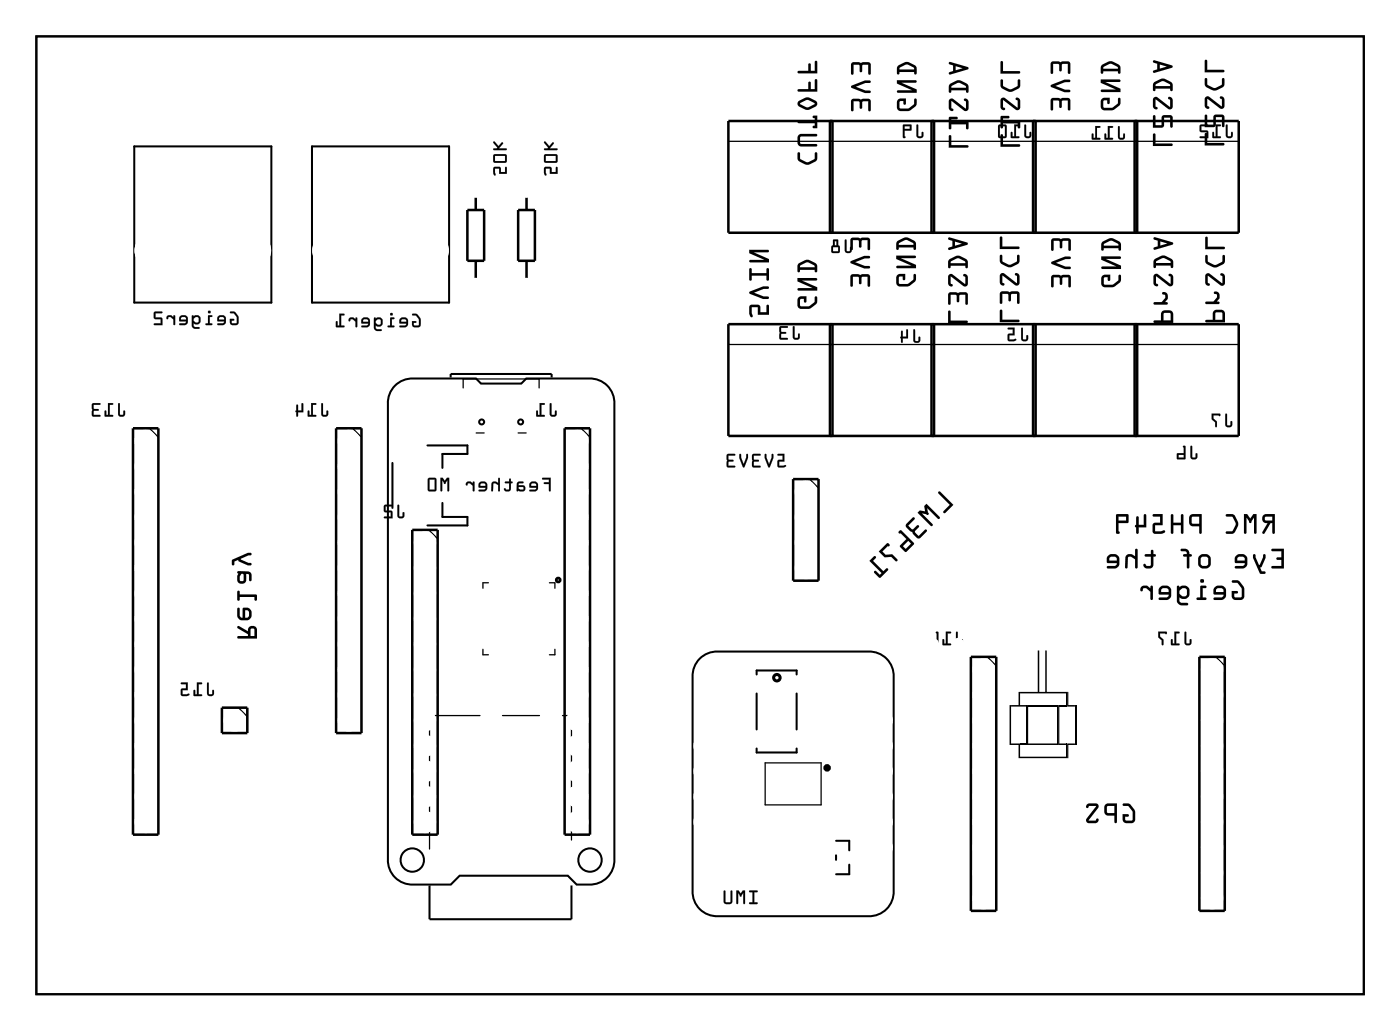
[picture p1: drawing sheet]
<svg xmlns="http://www.w3.org/2000/svg" width="140mm" height="103mm" viewBox="0 0 140 103" stroke-linecap="round" stroke-linejoin="round" font-family="sans-serif">
<g fill="none" stroke="#000" stroke-width=".2">
<path d="M3.6 3.6h132.8v95.8h-132.8zM13.4 14.6h13.7v15.7h-13.7zM31.2 14.6h13.7v15.7h-13.7zM39.5 38.6a2.44 2.44 0 0 1 1.8-.7h6.3l.5 .5h4l.6-.5h6.2a2.44 2.44 0 0 1 2.6 2.5v45.5a2.44 2.44 0 0 1-2.6 2.6h-1.2l-.9-.9h-10.8l-.9 .9h-3.8a2.44 2.44 0 0 1-2.5-2.6v-45.5a2.44 2.44 0 0 1 .7-1.8zM45.1 37.8v-.4h10.1v.4M39.3 46.3v4.5M42.8 44.6h4v.8h-2.5v1.4M44.3 50.3v1.4h2.5v.9h-4M70 65.9a2.44 2.44 0 0 1 1.8-.7h15.1a2.44 2.44 0 0 1 2.5 2.5v21.4a2.44 2.44 0 0 1-2.5 2.5h-15.1a2.44 2.44 0 0 1-2.5-2.5v-21.4a2.44 2.44 0 0 1 .7-1.8zM75.7 67.5v-.4h4v.4M75.7 74.9v.4h4v-.4M75.7 69.4v3.6"/>
<path d="M79.7 69.4v3.6M43 88.6v3.3h14.2v-3.3M83.6 85.5v.5M83.6 84.1h1.4v.9M85 86.5v.9h-1.4"/>
<circle cx="48.2" cy="42.2" r=".25"/>
<circle cx="52.1" cy="42.2" r=".25"/>
<circle cx="41.2" cy="86" r="1.17"/>
<circle cx="59" cy="86" r="1.17"/>
</g>
<g fill="#000">
<path d="M101 70.5h.1v3.9h.9v1.3h4.7v.1h-4.8v-1.3h-.9zM101.9 69.2h.1v1.3h.7v.2h-1.6v-.2h.8zM103.8 65.1h.2v4.1h.6v-4.1h.1v4.1h2v.1h-4.7v-.1h1.8zM102 74.4h.7v.1h-.7zM102.7 70.5h.2v3.9h2.9v.1h-3.1zM105.9 70.5h.1v3.9h.7v.1h-.8zM106 70.5h.7v.2h-.7zM106.7 69.2l.1 1.5zM106.7 74.4l.1 1.4zM106.8 69.2h.1v1.3h.6v.2h-.7zM106.8 74.4h.7v.1h-.6v1.3h-.1z"/>
<path d="M49.4 16.7l-.1 .6a.15 .15 0 0 0 .1 .2 .15 .15 0 0 0 .2-.1l-.1-.5h.4v.5h.8v-.7h-.2v.5h-.4v-.4l-.1-.1zM49.4 15.5l-.1 .6 .1 .2h1.1l.2-.1v-.6l-.1-.2zM49.5 15.6h1v.5h-1zM49.4 14.2v.1l.4 .5h-.1l-.3 .1v.1h1.3l-.1-.2h-.7l.4-.4v-.2l-.4 .4-.4-.4z"/>
<path d="M49.4 16.7l-.1 .6 .1 .2a.1 .1 0 0 0 .1 .1 .11 .11 0 0 0 .1-.2l-.1-.5h.4v.5h.8v-.6a.1 .1 0 0 0-.1-.1 .1 .1 0 0 0-.1 .1v.4h-.4v-.4l-.1-.1zM49.4 16.7h.6l.1 .1v.4h.4v-.5h.1l.1 .7h-.8v-.5h-.4l.1 .6h-.1l-.2-.2zM49.4 15.5l-.1 .6 .1 .2h1.1l.2-.1v-.6l-.1-.2zM49.4 15.5l1.2-.1 .1 .2v.6l-.2 .1h-1l-.2-.2zM49.5 15.6h1v.5h-1zM49.5 15.6v.5h1v-.5zM49.4 14.2v.1l.4 .5h-.1h-.3a.1 .1 0 0 0-.1 .1 .1 .1 0 0 0 .1 .1h1.2a.1 .1 0 0 0 .1-.1 .1 .1 0 0 0-.1-.1h-.7l.4-.4a.09 .09 0 0 0 0-.1 .09 .09 0 0 0-.1 0l-.3 .3-.4-.4zM49.4 14.2h.1l.4 .4 .4-.4v.2l-.4 .4h.7l.1 .2h-1.3v-.1l.3-.1h.1l-.4-.5z"/>
<path d="M54.5 16.7l-.1 .6a.15 .15 0 0 0 0 .2 .16 .16 0 0 0 .3-.1l-.1-.5h.4v.5h.8v-.7h-.2v.5h-.4v-.4l-.1-.1zM54.5 15.5l-.1 .6 .1 .2h1.1l.2-.1v-.6l-.1-.2zM54.6 15.6h1v.5h-1zM54.4 14.2v.1l.4 .5-.4 .1 .1 .1h1.3l-.1-.2h-.7l.4-.4v-.2l-.4 .4-.4-.4z"/>
<path d="M54.5 16.7l-.1 .6 .1 .2a.1 .1 0 0 0 .1 .1 .11 .11 0 0 0 .1-.2l-.1-.5h.4v.5h.8v-.6a.1 .1 0 0 0-.1-.1 .1 .1 0 0 0-.1 .1v.4h-.4v-.4l-.1-.1zM54.5 16.7h.6l.1 .1v.4h.4v-.5h.1l.1 .7h-.8v-.5h-.4l.1 .6h-.2l-.1-.2zM54.5 15.5l-.1 .6 .1 .2h1.1l.2-.1v-.6l-.1-.2zM54.5 15.5l1.2-.1 .1 .2v.6l-.2 .1h-1.1l-.1-.2zM54.6 15.6h1v.5h-1zM54.6 15.6v.5h1v-.5zM54.4 14.2v.1l.4 .5h-.3a.1 .1 0 0 0-.1 .1 .1 .1 0 0 0 .1 .1h1.2a.1 .1 0 0 0 .1-.1 .1 .1 0 0 0-.1-.1h-.7l.4-.4a.09 .09 0 0 0 0-.1 .09 .09 0 0 0-.1 0l-.3 .3-.4-.4zM54.5 14.2h.1l.4 .4 .4-.4v.2l-.4 .4h.7l.1 .2h-1.3v-.1l.3-.1-.4-.5z"/>
<path d="M79.8 15.3v.5a1.02 1.02 0 0 0 1 .7l.8-.4 .1-.2 .1-.6a.13 .13 0 0 0-.2-.1 .13 .13 0 0 0-.1 .1v.6l-.7 .3-.7-.3-.1-.6zM79.9 13.5a1.01 1.01 0 0 0 0 1l.3 .2h1.4a.14 .14 0 0 0 .2-.2 .13 .13 0 0 0-.2-.1h-1.4l-.2-.1v-.5l.1-.1 1.5-.1a.13 .13 0 0 0 .2-.1 .13 .13 0 0 0-.2-.1h-1.4zM79.8 12.1v.1l.1 .1h1.6v.3h-.1a.13 .13 0 0 0-.1 .1 .13 .13 0 0 0 .1 .1h.4v-1.2h-.4a.13 .13 0 0 0-.1 .1 .13 .13 0 0 0 .1 .1h.1v.3zM79.9 10.1l-.1 .3 .2 .3a1.17 1.17 0 0 0 1.6-.1l.2-.2-.2-.3a1.17 1.17 0 0 0-1.7 0zM80 10.3l.8-.3 .7 .4-.7 .3-.7-.3zM79.8 9v.1l.1 .1h1.9v-1.2a.13 .13 0 0 0-.2-.1 .13 .13 0 0 0-.1 .1v.9h-.4v-.6a.13 .13 0 0 0-.1-.1 .13 .13 0 0 0-.1 .1v.6zM79.8 7.1v.2h.1h1.9v-1.1a.13 .13 0 0 0-.2-.1 .13 .13 0 0 0-.1 .1v.9h-.4v-.6a.13 .13 0 0 0-.1-.2 .13 .13 0 0 0-.1 .2v.6z"/>
<path d="M79.8 15.3v.5a1.02 1.02 0 0 0 1 .7l.8-.4 .1-.2 .1-.6a.13 .13 0 0 0-.2-.1 .13 .13 0 0 0-.1 .1v.6l-.7 .3-.7-.3-.1-.6zM79.8 15.3h.2l.1 .6 .7 .3 .7-.3v-.6a.13 .13 0 0 1 .1-.1 .13 .13 0 0 1 .2 .1l-.1 .6-.2 .3a1.14 1.14 0 0 1-.9 .3l-.8-.5zM79.9 13.5a1.01 1.01 0 0 0 0 1l.3 .2h1.4a.14 .14 0 0 0 .2-.2 .13 .13 0 0 0-.2-.1h-1.4l-.2-.1v-.5l.1-.1 1.5-.1a.13 .13 0 0 0 .2-.1 .13 .13 0 0 0-.2-.1h-1.4zM79.9 13.5l.3-.1h1.4a.13 .13 0 0 1 .2 .1 .13 .13 0 0 1-.2 .1h-1.4l-.2 .2v.5l.1 .1h1.5a.13 .13 0 0 1 .2 .1 .14 .14 0 0 1-.2 .2h-1.4a.39 .39 0 0 1-.4-.4v-.5zM79.8 12.1v.1l.1 .1h1.6v.3h-.1a.13 .13 0 0 0-.1 .1 .13 .13 0 0 0 .1 .1h.4v-1.2h-.4a.13 .13 0 0 0-.1 .1 .13 .13 0 0 0 .1 .1h.1v.3zM79.8 12.1h1.7v-.3h-.1a.13 .13 0 0 1-.1-.1 .13 .13 0 0 1 .1-.1h.4v1.2h-.4a.13 .13 0 0 1-.1-.1 .13 .13 0 0 1 .1-.1h.1v-.3h-1.6l-.1-.1zM79.9 10.1l-.1 .3 .2 .3a1.16 1.16 0 0 0 .9 .3l.7-.3a.33 .33 0 0 0 0-.6l-.8-.4zM79.9 10.1h.1a1.17 1.17 0 0 1 1.6 0l.2 .3-.2 .3a1.17 1.17 0 0 1-1 .3l-.7-.4-.1-.2zM80 10.3l.8-.3 .7 .4-.7 .3-.7-.3zM80 10.3l.1 .1 .7 .3 .7-.3-.7-.4zM79.8 9v.1l.1 .1h1.9v-1.2a.13 .13 0 0 0-.2-.1 .13 .13 0 0 0-.1 .1v.9h-.4v-.6a.13 .13 0 0 0-.1-.1 .13 .13 0 0 0-.1 .1v.6zM79.8 8.9h1.1v-.6a.13 .13 0 0 1 .1-.1 .13 .13 0 0 1 .1 .1v.6h.4v-.9a.13 .13 0 0 1 .1-.1 .13 .13 0 0 1 .2 .1v1.2h-1.9l-.1-.1zM79.8 7.1v.2h.1h1.9v-1.1a.13 .13 0 0 0-.2-.1 .13 .13 0 0 0-.1 .1v.9h-.4v-.6a.13 .13 0 0 0-.1-.2 .13 .13 0 0 0-.1 .2v.6zM79.8 7.1h1.1v-.6a.13 .13 0 0 1 .1-.2 .13 .13 0 0 1 .1 .2v.6h.4v-.9a.13 .13 0 0 1 .1-.1 .13 .13 0 0 1 .2 .1v1.1h-1.9h-.1z"/>
<path d="M85.2 9.9l-.1 .2v.9a.13 .13 0 0 0 .2 .1 .13 .13 0 0 0 .1-.1v-.9l.6 .1v.6a.13 .13 0 0 0 .1 .1 .13 .13 0 0 0 .2-.1v-.6l.6-.1v.9a.13 .13 0 0 0 .1 .1 .13 .13 0 0 0 .1-.1v-.9l-.1-.2a.92 .92 0 0 0-.8 0l-.1 .1-.1-.1a.92 .92 0 0 0-.8 0zM85.2 8.6v.2l1.3 .5h.5a.13 .13 0 0 0 .1-.1 .13 .13 0 0 0-.1-.1h-.4l-1-.4 1-.4h.4a.13 .13 0 0 0 .1-.1 .13 .13 0 0 0-.1-.2h-.5zM85.2 6.3l-.1 .2v.9a.13 .13 0 0 0 .2 .1 .13 .13 0 0 0 .1-.1v-.9h.6v.6a.13 .13 0 0 0 .1 .1 .13 .13 0 0 0 .2-.1v-.6h.6v.9a.13 .13 0 0 0 .1 .1 .13 .13 0 0 0 .1-.1v-.9l-.1-.2a.92 .92 0 0 0-.8-.1l-.1 .1-.1-.1a.92 .92 0 0 0-.8 .1z"/>
<path d="M85.2 10l-.1 .1v.9a.13 .13 0 0 0 .2 .1 .13 .13 0 0 0 .1-.1v-.9l.6 .1v.6a.13 .13 0 0 0 .1 .1 .13 .13 0 0 0 .2-.1v-.6l.6-.1v.9a.13 .13 0 0 0 .1 .1 .13 .13 0 0 0 .1-.1v-.9l-.1-.1a.92 .92 0 0 0-.8-.1l-.1 .1-.1-.1a.92 .92 0 0 0-.8 .1zM85.2 9.9a.92 .92 0 0 1 .8 0l.1 .1 .1-.1a.92 .92 0 0 1 .8 0l.1 .2v.9a.13 .13 0 0 1-.1 .1 .13 .13 0 0 1-.1-.1v-.9l-.6 .1v.6a.13 .13 0 0 1-.2 .1 .13 .13 0 0 1-.1-.1v-.6l-.6-.1v.9a.13 .13 0 0 1-.1 .1 .13 .13 0 0 1-.2-.1v-.9zM85.2 8.6v.2l1.3 .5h.5a.13 .13 0 0 0 .1-.1 .13 .13 0 0 0-.1-.1h-.4l-1-.4 1-.4h.4a.13 .13 0 0 0 .1-.1 .13 .13 0 0 0-.1-.2h-.5zM85.2 8.6l1.3-.6h.5a.13 .13 0 0 1 .1 .2 .13 .13 0 0 1-.1 .1h-.4l-1 .4 1 .4h.4a.13 .13 0 0 1 .1 .1 .13 .13 0 0 1-.1 .1h-.5l-1.3-.5zM85.2 6.3l-.1 .2v.9a.13 .13 0 0 0 .2 .1 .13 .13 0 0 0 .1-.1v-.9h.6v.6a.13 .13 0 0 0 .1 .1 .13 .13 0 0 0 .2-.1v-.6h.6v.9a.13 .13 0 0 0 .1 .1 .13 .13 0 0 0 .1-.1v-.9l-.1-.2a.92 .92 0 0 0-.8-.1l-.1 .1-.1-.1a.92 .92 0 0 0-.8 .1zM85.2 6.3a.92 .92 0 0 1 .8-.1l.1 .1 .1-.1a.92 .92 0 0 1 .8 .1l.1 .2v.9a.13 .13 0 0 1-.1 .1 .13 .13 0 0 1-.1-.1v-.9h-.6v.6a.13 .13 0 0 1-.2 .1 .13 .13 0 0 1-.1-.1v-.6h-.6v.9a.13 .13 0 0 1-.1 .1 .13 .13 0 0 1-.2-.1v-.9z"/>
<path d="M89.8 10a1 1 0 0 0 0 1 1.45 1.45 0 0 0 1.9-.5v-.5a.13 .13 0 0 0-.1-.2 .14 .14 0 0 0-.2 .2v.4l-.5 .4h-.9v-.7h.4v.3a.13 .13 0 0 0 .1 .1 .13 .13 0 0 0 .1-.1v-.6h-.5zM89.7 8v.4l1.5 .6h-1.3a.14 .14 0 0 0-.2 .2 .13 .13 0 0 0 .2 .1h1.8v-.4l-1.5-.6h1.4a.13 .13 0 0 0 .1-.2 .13 .13 0 0 0-.1-.1zM89.9 6.6l-.2 .1v.6a.14 .14 0 0 0 .2 .2 .13 .13 0 0 0 .1-.2v-.1h1.4v.1a.14 .14 0 0 0 .2 .2 .13 .13 0 0 0 .1-.2l-.1-.6a1.16 1.16 0 0 0-1.7-.2zM90 6.8l.7-.4 .7 .3v.2h-1.4z"/>
<path d="M89.8 10a1 1 0 0 0 0 1 1.44 1.44 0 0 0 1.8-.3l.1-.2v-.5a.13 .13 0 0 0-.1-.2 .14 .14 0 0 0-.2 .2v.4l-.5 .4h-.9v-.7h.4v.3a.13 .13 0 0 0 .1 .1 .13 .13 0 0 0 .1-.1v-.6h-.5zM89.8 10l.3-.2h.5v.6a.13 .13 0 0 1-.1 .1 .13 .13 0 0 1-.1-.1v-.3h-.4v.7h.9l.5-.4v-.4a.14 .14 0 0 1 .2-.2 .13 .13 0 0 1 .1 .2v.5l-.6 .5a1.63 1.63 0 0 1-1.1 .1l-.2-.1a1.01 1.01 0 0 1 0-1zM89.7 8v.4l1.5 .6h-1.3a.14 .14 0 0 0-.2 .2 .13 .13 0 0 0 .2 .1h1.8v-.4l-1.5-.6h1.4a.13 .13 0 0 0 .1-.2 .13 .13 0 0 0-.1-.1zM89.7 8h1.9a.13 .13 0 0 1 .1 .1 .13 .13 0 0 1-.1 .2h-1.4l1.5 .6v.4h-1.8a.13 .13 0 0 1-.2-.1 .14 .14 0 0 1 .2-.2h1.3l-1.5-.6zM89.9 6.6l-.2 .1v.6a.14 .14 0 0 0 .2 .2 .13 .13 0 0 0 .1-.2v-.1h1.4v.1a.14 .14 0 0 0 .2 .2 .13 .13 0 0 0 .1-.2l-.1-.6-.6-.4-.4-.1zM89.9 6.6v-.1a1.1 1.1 0 0 1 1.6 0l.2 .2v.6a.13 .13 0 0 1-.1 .2 .14 .14 0 0 1-.2-.2v-.1h-1.4v.1a.13 .13 0 0 1-.1 .2 .14 .14 0 0 1-.2-.2v-.6zM90 6.8l.7-.4 .7 .3v.2h-1.4zM90 6.8v.1h1.4v-.2l-.7-.3z"/>
<path d="M91.7 12.5v1a.36 .36 0 0 0 .3 .3 .36 .36 0 0 0 .4-.3v-.3h-.1h-.1v.4h-.3v-1.1zM90.3 12.5v1.2l.2 .1 .1-.1-.1-.1v-.5l.7-.1v-.5l-.1-.1zM90.5 12.6h.5v.3h-.5z"/>
<path d="M91.7 12.5v1a.37 .37 0 0 0 .3 .3 .37 .37 0 0 0 .4-.3v-.2a.1 .1 0 0 0-.1-.1 .1 .1 0 0 0-.1 .1v.3h-.3v-1.1zM91.7 12.5h.1l.1 1.1h.3l.1-.4h.1v.3a.35 .35 0 0 1-.4 .3 .35 .35 0 0 1-.3-.3zM90.3 12.5v1.2l.2 .1a.09 .09 0 0 0 .1-.1 .09 .09 0 0 0-.1-.1v-.5h.7v-.6l-.1-.1zM90.4 12.5h.7h.1v.5l-.7 .1v.5l.1 .1-.1 .1-.2-.1zM90.5 12.6h.5v.3h-.5zM90.5 12.6v.3h.5v-.3z"/>
<path d="M94.9 13.5v1.3h1.9a.13 .13 0 0 0 .1-.2 .13 .13 0 0 0-.1-.1h-1.6v-.9zM94.9 11.7v1.1a.13 .13 0 0 0 .1 .1 .13 .13 0 0 0 .2-.1v-.4h1.4v.4a.13 .13 0 0 0 .2 .1 .13 .13 0 0 0 .1-.1v-.6h-1.7v-.3h.5a.13 .13 0 0 0 .1-.1 .13 .13 0 0 0-.1-.1zM95 9.9l-.1 .2v.7a.29 .29 0 0 0 .2 .3 .29 .29 0 0 0 .3-.1l-.1-.1-.1-.1v-.7l1.4 1 .3-.2v-.7a.29 .29 0 0 0-.1-.3 .29 .29 0 0 0-.4 0l.1 .2 .1 .1v.7l-1.3-1zM95 8.4l-.1 .2v.6a.13 .13 0 0 0 .1 .1 .13 .13 0 0 0 .2-.1v-.2h1.4v.2a.13 .13 0 0 0 .2 .1 .13 .13 0 0 0 .1-.1l-.1-.7a1.16 1.16 0 0 0-1.7-.2zM95.2 8.6l.7-.3 .7 .3v.2h-1.4zM94.9 6.2l.1 .2 .3 .1v.6l-.3 .1a.13 .13 0 0 0-.1 .2 .13 .13 0 0 0 .1 .1l1.8-.6a.13 .13 0 0 0 .1-.1 .13 .13 0 0 0-.1-.1l-1.8-.5zM95.6 6.6l.7 .2-.7 .2z"/>
<path d="M94.9 13.5v1.3h1.9a.13 .13 0 0 0 .1-.2 .13 .13 0 0 0-.1-.1h-1.6v-.9zM94.9 13.5l.3 .1v.9h1.6a.13 .13 0 0 1 .1 .1 .13 .13 0 0 1-.1 .2h-1.9zM94.9 11.7v1.1a.13 .13 0 0 0 .1 .1 .13 .13 0 0 0 .2-.1v-.4h1.4v.4a.13 .13 0 0 0 .2 .1 .13 .13 0 0 0 .1-.1v-.6h-1.7v-.3h.5a.13 .13 0 0 0 .1-.1 .13 .13 0 0 0-.1-.1zM94.9 11.7h.8a.13 .13 0 0 1 .1 .1 .13 .13 0 0 1-.1 .1h-.5v.3h1.7v.6a.13 .13 0 0 1-.1 .1 .13 .13 0 0 1-.2-.1v-.4h-1.4v.4a.13 .13 0 0 1-.2 .1 .13 .13 0 0 1-.1-.1zM95 9.9l-.1 .2v.7a.29 .29 0 0 0 .2 .3 .29 .29 0 0 0 .3-.1l-.1-.1-.1-.1v-.7l1.4 1 .3-.2v-.7a.29 .29 0 0 0-.1-.3 .29 .29 0 0 0-.4 0l.1 .2 .1 .1v.7l-1.3-1zM95 9.9l.2-.1 .2 .1 1.2 1v-.8a.15 .15 0 0 1-.2-.1 .15 .15 0 0 1 .1-.2 .35 .35 0 0 1 .4 .4v.7l-.2 .2h-.3l-1.2-1v.7a.15 .15 0 0 1 .2 .1 .15 .15 0 0 1-.1 .2 .35 .35 0 0 1-.4-.3v-.7zM95 8.4l-.1 .2v.6a.13 .13 0 0 0 .1 .1 .13 .13 0 0 0 .2-.1v-.2h1.4v.2a.13 .13 0 0 0 .2 .1 .13 .13 0 0 0 .1-.1l-.1-.7-.6-.4-.4-.1zM95 8.4l.1-.1a1.1 1.1 0 0 1 1.6 0l.2 .3v.6a.13 .13 0 0 1-.1 .1 .13 .13 0 0 1-.2-.1v-.2h-1.4v.2a.13 .13 0 0 1-.2 .1 .13 .13 0 0 1-.1-.1v-.6zM95.2 8.6l.7-.3 .7 .3v.2h-1.4zM95.2 8.6v.2h1.4v-.2l-.7-.3zM94.9 6.2l.1 .2 .3 .1v.6l-.3 .1a.13 .13 0 0 0-.1 .2 .13 .13 0 0 0 .1 .1l1.8-.6a.13 .13 0 0 0 .1-.1 .13 .13 0 0 0-.1-.1l-1.8-.5zM94.9 6.2h.1l1.8 .5a.13 .13 0 0 1 .1 .1 .13 .13 0 0 1-.1 .1l-1.8 .6a.13 .13 0 0 1-.1-.1 .13 .13 0 0 1 .1-.2l.3-.1v-.6l-.3-.1zM95.6 6.6l.7 .2-.7 .2zM95.6 6.6v.4l.7-.2z"/>
<path d="M100.1 13.5v1.2h1.8a.13 .13 0 0 0 .2-.1 .14 .14 0 0 0-.2-.2h-1.6v-.9zM100.1 11.6v1.1a.13 .13 0 0 0 .1 .2 .13 .13 0 0 0 .1-.2v-.4h1.5v.4a.13 .13 0 0 0 .1 .2 .14 .14 0 0 0 .2-.2v-.6h-1.8v-.3h.6a.13 .13 0 0 0 .1-.1 .13 .13 0 0 0-.1-.1zM100.2 9.8l-.1 .2v.7a.29 .29 0 0 0 .1 .3 .29 .29 0 0 0 .3-.1v-.1l-.2-.1v-.7l1.5 1 .2-.2 .1-.7a.29 .29 0 0 0-.2-.3 .29 .29 0 0 0-.3 0v.2l.2 .1v.7l-1.3-1zM100.1 8v.5a1.02 1.02 0 0 0 1 .7l.8-.4 .1-.2 .1-.5a.14 .14 0 0 0-.2-.2 .13 .13 0 0 0-.1 .2v.5l-.7 .3-.7-.3-.1-.6zM100.1 6.1v1.3h1.8a.14 .14 0 0 0 .2-.2 .13 .13 0 0 0-.2-.1h-1.6v-.9z"/>
<path d="M100.1 13.5v1.2h1.8a.13 .13 0 0 0 .2-.1 .14 .14 0 0 0-.2-.2h-1.6v-.9zM100.1 13.5h.2v.9h1.6a.14 .14 0 0 1 .2 .2 .13 .13 0 0 1-.2 .1h-1.8zM100.1 11.6v1.1a.13 .13 0 0 0 .1 .1 .13 .13 0 0 0 .1-.1v-.4h1.5v.4a.13 .13 0 0 0 .1 .1 .13 .13 0 0 0 .2-.1v-.6h-1.8v-.3h.6a.13 .13 0 0 0 .1-.1 .13 .13 0 0 0-.1-.1zM100.1 11.6h.8a.13 .13 0 0 1 .1 .1 .13 .13 0 0 1-.1 .1h-.6v.3h1.8v.6a.14 .14 0 0 1-.2 .2 .13 .13 0 0 1-.1-.2v-.4h-1.5v.4a.13 .13 0 0 1-.1 .2 .13 .13 0 0 1-.1-.2zM100.2 9.8l-.1 .2v.7a.29 .29 0 0 0 .1 .3 .29 .29 0 0 0 .3-.1v-.1l-.2-.1v-.7l1.5 1 .2-.2 .1-.7a.29 .29 0 0 0-.2-.3 .29 .29 0 0 0-.3 0v.2l.2 .1v.7l-1.3-1zM100.2 9.8h.2h.2l1.2 1v-.8a.15 .15 0 0 1-.2-.1 .15 .15 0 0 1 .1-.1 .35 .35 0 0 1 .4 .3l-.1 .7-.1 .2h-.3l-1.2-1v.7a.15 .15 0 0 1 .1 .1 .15 .15 0 0 1-.1 .2 .35 .35 0 0 1-.3-.3v-.7zM100.1 8v.5a1.02 1.02 0 0 0 1 .7l.8-.4 .1-.2 .1-.5a.14 .14 0 0 0-.2-.2 .13 .13 0 0 0-.1 .2v.5l-.7 .3-.7-.3-.1-.6zM100.1 8h.2l.1 .6 .7 .3 .7-.3v-.5a.13 .13 0 0 1 .1-.2 .14 .14 0 0 1 .2 .2v.5l-.2 .3a1.14 1.14 0 0 1-1 .3l-.8-.5zM100.1 6.1v1.3h1.8a.14 .14 0 0 0 .2-.2 .13 .13 0 0 0-.2-.1h-1.6v-.9zM100.1 6.1l.2 .1v.9h1.6a.13 .13 0 0 1 .2 .1 .14 .14 0 0 1-.2 .2h-1.8z"/>
<path d="M102.5 12.5v1a.36 .36 0 0 0 .3 .3 .36 .36 0 0 0 .4-.3v-.3h-.1h-.1v.4h-.3l-.1-1.1zM101.5 12.4v1.2h-.2v-.4h-.1l-.1 .6h.8v-.2h-.3v-1h.3l.1-.1zM99.9 12.5v1.2l.1 .1h.6l.1-.2v-1l-.2-.2zM100 12.6h.5v1h-.5z"/>
<path d="M102.5 12.5v1a.37 .37 0 0 0 .3 .3 .37 .37 0 0 0 .4-.3v-.2a.1 .1 0 0 0-.1-.1 .1 .1 0 0 0-.1 .1v.3h-.3v-1.1zM102.5 12.5h.1v1.1h.4l.1-.4h.1v.3a.35 .35 0 0 1-.4 .3 .35 .35 0 0 1-.3-.3zM101.5 12.4v1.2h-.2v-.3a.1 .1 0 0 0-.1-.1 .1 .1 0 0 0-.1 .1v.5h.8a.1 .1 0 0 0 .1-.1 .1 .1 0 0 0-.1-.1h-.3v-1h.3a.1 .1 0 0 0 .1-.1 .1 .1 0 0 0-.1-.1zM101.5 12.4l.5 .1-.1 .1h-.3v1h.3v.2h-.8l.1-.6h.1v.4h.2zM99.9 12.5l-.1 1.2 .2 .1h.6l.1-.2v-1l-.2-.2zM99.9 12.5h.6l.2 .1v1l-.1 .2h-.6l-.1-.1zM100 12.6h.5v1h-.5zM100 12.6v1h.5v-1z"/>
<path d="M105.2 9.9l-.1 .1v.9a.13 .13 0 0 0 .1 .2 .14 .14 0 0 0 .2-.2v-.9l.5 .1 .1 .6a.13 .13 0 0 0 .1 .1 .13 .13 0 0 0 .1-.1l.1-.6 .5-.1v.9a.14 .14 0 0 0 .2 .2 .13 .13 0 0 0 .1-.2v-.9l-.1-.1a.92 .92 0 0 0-.8-.1l-.1 .1-.1-.1a.92 .92 0 0 0-.8 .1zM105.1 8.5l.1 .2 1.3 .5h.5a.13 .13 0 0 0 .1-.1 .13 .13 0 0 0-.1-.1h-.5l-.9-.4 .9-.4h.5a.13 .13 0 0 0 .1-.1 .13 .13 0 0 0-.1-.1h-.5zM105.2 6.2l-.1 .2v.9a.13 .13 0 0 0 .1 .1 .13 .13 0 0 0 .2-.1v-.9h.5l.1 .6a.13 .13 0 0 0 .1 .1 .13 .13 0 0 0 .1-.1l.1-.6h.5v.9a.13 .13 0 0 0 .2 .1 .13 .13 0 0 0 .1-.1v-.9l-.1-.2a.92 .92 0 0 0-.8 0h-.1h-.1a.92 .92 0 0 0-.8 0z"/>
<path d="M105.2 9.9l-.1 .1v.9a.13 .13 0 0 0 .1 .2 .14 .14 0 0 0 .2-.2v-.9l.5 .1 .1 .6a.13 .13 0 0 0 .1 .1 .13 .13 0 0 0 .1-.1l.1-.6 .5-.1v.9a.14 .14 0 0 0 .2 .2 .13 .13 0 0 0 .1-.2v-.9l-.1-.1a.92 .92 0 0 0-.8-.1l-.1 .1-.1-.1a.92 .92 0 0 0-.8 .1zM105.2 9.9a.92 .92 0 0 1 .8-.1l.1 .1 .1-.1a.92 .92 0 0 1 .8 .1l.1 .1v.9a.13 .13 0 0 1-.1 .2 .14 .14 0 0 1-.2-.2v-.9l-.5 .1-.1 .6a.13 .13 0 0 1-.1 .1 .13 .13 0 0 1-.1-.1l-.1-.6-.5-.1v.9a.14 .14 0 0 1-.2 .2 .13 .13 0 0 1-.1-.2v-.9zM105.1 8.5l.1 .2 1.3 .5h.5a.13 .13 0 0 0 .1-.1 .13 .13 0 0 0-.1-.1h-.5l-.9-.4 .9-.4h.5a.13 .13 0 0 0 .1-.1 .13 .13 0 0 0-.1-.1h-.5zM105.1 8.5l1.4-.5h.5a.13 .13 0 0 1 .1 .1 .13 .13 0 0 1-.1 .1h-.5l-.9 .4 .9 .4h.5a.13 .13 0 0 1 .1 .1 .13 .13 0 0 1-.1 .1h-.5l-1.3-.5zM105.2 6.2l-.1 .2v.9a.13 .13 0 0 0 .1 .1 .13 .13 0 0 0 .2-.1v-.9h.5l.1 .6a.13 .13 0 0 0 .1 .1 .13 .13 0 0 0 .1-.1l.1-.6h.5v.9a.13 .13 0 0 0 .2 .1 .13 .13 0 0 0 .1-.1v-.9l-.1-.2a.92 .92 0 0 0-.8 0h-.1h-.1a.92 .92 0 0 0-.8 0zM105.2 6.2a.92 .92 0 0 1 .8 0h.1h.1a.92 .92 0 0 1 .8 0l.1 .2v.9a.13 .13 0 0 1-.1 .1 .13 .13 0 0 1-.2-.1v-.9h-.5l-.1 .6a.13 .13 0 0 1-.1 .1 .13 .13 0 0 1-.1-.1l-.1-.6h-.5v.9a.13 .13 0 0 1-.2 .1 .13 .13 0 0 1-.1-.1v-.9z"/>
<path d="M110.2 9.9a1 1 0 0 0 0 1 1.45 1.45 0 0 0 1.9-.4v-.6a.13 .13 0 0 0-.1-.1 .13 .13 0 0 0-.2 .1v.4l-.5 .5-.9-.1v-.6l.4-.1v.3a.13 .13 0 0 0 .1 .1 .13 .13 0 0 0 .1-.1v-.5h-.5zM110.1 7.9v.4l1.5 .7h-1.4a.13 .13 0 0 0-.1 .1 .13 .13 0 0 0 .1 .1h1.9v-.3l-1.5-.7h1.4a.13 .13 0 0 0 .1-.1 .13 .13 0 0 0-.1-.2zM110.2 6.5l-.1 .2v.6a.13 .13 0 0 0 .1 .1 .13 .13 0 0 0 .2-.1v-.2h1.4v.2a.13 .13 0 0 0 .2 .1 .13 .13 0 0 0 .1-.1l-.1-.7a1.16 1.16 0 0 0-1.7-.2zM110.4 6.7l.7-.3 .7 .3v.2h-1.4z"/>
<path d="M110.2 9.9a1 1 0 0 0 0 1 1.44 1.44 0 0 0 1.7-.3l.2-.1v-.6a.13 .13 0 0 0-.1-.1 .13 .13 0 0 0-.2 .1v.4l-.5 .5-.9-.1v-.6l.4-.1v.3a.13 .13 0 0 0 .1 .1 .13 .13 0 0 0 .1-.1v-.5h-.5zM110.2 9.9l.3-.1h.5v.5a.13 .13 0 0 1-.1 .1 .13 .13 0 0 1-.1-.1v-.3l-.4 .1v.6l.9 .1 .5-.5v-.4a.13 .13 0 0 1 .2-.1 .13 .13 0 0 1 .1 .1v.6l-.6 .4a1.63 1.63 0 0 1-1.2 .1l-.1-.1a1.01 1.01 0 0 1 0-1zM110.1 7.9v.4l1.5 .7h-1.4a.13 .13 0 0 0-.1 .1 .13 .13 0 0 0 .1 .1h1.9v-.3l-1.5-.7h1.4a.13 .13 0 0 0 .1-.1 .13 .13 0 0 0-.1-.2zM110.1 7.9h1.9a.13 .13 0 0 1 .1 .2 .13 .13 0 0 1-.1 .1h-1.4l1.5 .7v.3h-1.9a.13 .13 0 0 1-.1-.1 .13 .13 0 0 1 .1-.1h1.4l-1.5-.7zM110.2 6.5l-.1 .2v.6a.13 .13 0 0 0 .1 .1 .13 .13 0 0 0 .2-.1v-.2h1.4v.2a.13 .13 0 0 0 .2 .1 .13 .13 0 0 0 .1-.1l-.1-.7-.6-.4-.4-.1zM110.2 6.5l.1-.1a1.1 1.1 0 0 1 1.6 0l.2 .3v.6a.13 .13 0 0 1-.1 .1 .13 .13 0 0 1-.2-.1v-.2h-1.4v.2a.13 .13 0 0 1-.2 .1 .13 .13 0 0 1-.1-.1v-.6zM110.4 6.7l.7-.3 .7 .3v.2h-1.4zM110.4 6.7v.2h1.4v-.2l-.7-.3z"/>
<path d="M111.9 12.6l-.1 1.1a.36 .36 0 0 0 .4 .3 .36 .36 0 0 0 .3-.3v-.3l-.1-.1v.1l-.1 .4-.3-.1v-1zM110.8 12.6v1.2h-.1v-.4h-.2v.5l.8 .1v-.2h-.3v-1h.3v-.1zM109.6 12.6v1.2h-.2v-.4h-.1l-.1 .5 .8 .1v-.2h-.3v-1h.3l.1-.1z"/>
<path d="M111.9 12.6l-.1 1.1a.37 .37 0 0 0 .4 .3 .37 .37 0 0 0 .3-.3v-.3a.1 .1 0 0 0-.1-.1 .1 .1 0 0 0 0 .1l-.1 .4h-.2l-.1-1.1zM111.9 12.6l.1 .1v1l.3 .1 .1-.4h.1v.3a.35 .35 0 0 1-.3 .3 .35 .35 0 0 1-.3-.3zM110.8 12.6v1.2h-.1v-.4a.1 .1 0 0 0-.1-.1 .1 .1 0 0 0-.1 .1v.5l.8 .1a.1 .1 0 0 0 .1-.1 .1 .1 0 0 0-.1-.1h-.3v-1h.3a.1 .1 0 0 0 .1-.1 .1 .1 0 0 0-.1-.1zM110.8 12.6l.5 .1v.1h-.3v1h.3v.2l-.8-.1v-.5h.1l.1 .4h.1zM109.6 12.6v1.2h-.2v-.4a.1 .1 0 0 0-.1-.1 .1 .1 0 0 0-.1 .1v.5l.8 .1a.1 .1 0 0 0 .1-.1 .1 .1 0 0 0-.1-.1h-.3v-1h.3a.1 .1 0 0 0 .1-.1 .1 .1 0 0 0-.1-.1zM109.6 12.6l.5 .1-.1 .1h-.3v1h.3v.2l-.8-.1 .1-.5h.1v.4h.2z"/>
<path d="M115.4 13.4l-.1 1.2h1.9a.13 .13 0 0 0 .1-.1 .13 .13 0 0 0-.1-.2h-1.6v-.9zM115.4 11.5l-.1 1.3h.9l.2-.1 .1-.2v-.7h.6v.8a.13 .13 0 0 0 .1 .2 .13 .13 0 0 0 .1-.2v-.8l-.1-.3h-.7l-.2 .1-.1 .2v.7h-.6v-.9zM115.4 9.8l-.1 .2v.6a.29 .29 0 0 0 .2 .3 .29 .29 0 0 0 .3 0v-.2l-.2-.1v-.7l1.4 1 .3-.1v-.8a.29 .29 0 0 0-.1-.3 .29 .29 0 0 0-.3 .1v.1l.2 .1-.1 .7-1.3-1zM115.5 8.2l-.1 .2-.1 .6a.13 .13 0 0 0 .2 .1 .13 .13 0 0 0 .1-.1v-.1h1.5v.1a.13 .13 0 0 0 .1 .1 .13 .13 0 0 0 .1-.1v-.7a1.16 1.16 0 0 0-1.8-.1zM115.6 8.5l.7-.4 .7 .3 .1 .2h-1.5zM115.4 6.1v.2l.4 .1v.5l-.4 .1a.13 .13 0 0 0-.1 .2 .13 .13 0 0 0 .2 .1l1.7-.5a.13 .13 0 0 0 .1-.1 .13 .13 0 0 0-.1-.2l-1.7-.5zM116 6.5l.7 .2-.7 .2z"/>
<path d="M115.4 13.4l-.1 1.2h1.9a.13 .13 0 0 0 .1-.1 .13 .13 0 0 0-.1-.2h-1.6v-.9zM115.4 13.4h.2v.9h1.6a.13 .13 0 0 1 .1 .2 .13 .13 0 0 1-.1 .1h-1.9zM115.4 11.5l-.1 1.3h.9l.2-.1 .1-.2v-.7h.6v.8a.13 .13 0 0 0 .1 .2 .13 .13 0 0 0 .1-.2v-.8l-.1-.3h-.7l-.2 .1-.1 .2v.7h-.6v-.9zM115.4 11.5l.2 .1v.9h.6v-.7l.1-.2 .2-.1h.7l.1 .3v.8a.13 .13 0 0 1-.1 .2 .13 .13 0 0 1-.1-.2v-.8h-.6v.7l-.1 .2-.2 .1h-.9zM115.4 9.8l-.1 .2v.6a.29 .29 0 0 0 .2 .3 .29 .29 0 0 0 .3 0v-.2l-.2-.1v-.7l1.4 1 .3-.1v-.8a.29 .29 0 0 0-.1-.3 .29 .29 0 0 0-.3 .1v.1l.2 .1-.1 .7-1.3-1zM115.4 9.8l.2-.1h.2l1.2 1v-.7a.15 .15 0 0 1-.1-.1 .15 .15 0 0 1 .1-.2 .35 .35 0 0 1 .3 .3v.8l-.2 .1h-.3l-1.2-1v.8a.15 .15 0 0 1 .2 .1 .15 .15 0 0 1-.1 .1 .35 .35 0 0 1-.4-.3v-.6zM115.5 8.2l-.1 .2-.1 .6a.13 .13 0 0 0 .2 .1 .13 .13 0 0 0 .1-.1v-.1h1.5v.1a.13 .13 0 0 0 .1 .1 .13 .13 0 0 0 .1-.1v-.7l-.7-.4h-.4zM115.5 8.2a1.1 1.1 0 0 1 1.6 0l.2 .2v.6a.13 .13 0 0 1-.1 .1 .13 .13 0 0 1-.1-.1v-.1h-1.5v.1a.13 .13 0 0 1-.1 .1 .13 .13 0 0 1-.2-.1v-.6zM115.6 8.5l.7-.4 .7 .3 .1 .2h-1.5zM115.6 8.5v.1h1.5l-.1-.2-.7-.3zM115.4 6.1v.2l.4 .1v.5l-.4 .1a.13 .13 0 0 0-.1 .2 .13 .13 0 0 0 .2 .1l1.7-.5a.13 .13 0 0 0 .1-.1 .13 .13 0 0 0-.1-.2l-1.7-.5zM115.4 6.1l.1-.1 1.7 .5a.13 .13 0 0 1 .1 .2 .13 .13 0 0 1-.1 .1l-1.7 .5a.13 .13 0 0 1-.2-.1 .13 .13 0 0 1 .1-.2l.4-.1v-.5l-.4-.1zM116 6.4l.7 .3-.7 .2zM116 6.5v.4l.7-.2z"/>
<path d="M120.6 13.3l-.1 1.2h1.9a.13 .13 0 0 0 .1-.1 .13 .13 0 0 0-.1-.1h-1.6v-.9zM120.6 11.5l-.1 1.2h.9l.2-.1v-.1v-.8h.6v.9a.13 .13 0 0 0 .2 .1 .13 .13 0 0 0 .1-.1v-.9l-.2-.2h-.7h-.1l-.1 .2v.8h-.6v-1zM120.6 9.7l-.1 .2v.6a.29 .29 0 0 0 .2 .3 .29 .29 0 0 0 .3 0l-.1-.1-.1-.1v-.7l1.4 1 .3-.2v-.7a.29 .29 0 0 0-.1-.3 .29 .29 0 0 0-.4 0l.1 .1 .1 .2v.6l-1.3-1zM120.6 7.8l-.1 .6a1.02 1.02 0 0 0 1 .7l.9-.4 .1-.2v-.6a.13 .13 0 0 0-.1-.1 .13 .13 0 0 0-.2 .1v.6l-.7 .3-.7-.3v-.6zM120.6 6l-.1 1.2h1.9a.13 .13 0 0 0 .1-.1 .13 .13 0 0 0-.1-.1h-1.6v-1z"/>
<path d="M120.6 13.3l-.1 1.2h1.9a.13 .13 0 0 0 .1-.1 .13 .13 0 0 0-.1-.1h-1.6v-.9zM120.6 13.3l.2 .1v.9h1.6a.13 .13 0 0 1 .1 .1 .13 .13 0 0 1-.1 .2h-1.9zM120.6 11.5l-.1 1.2h.9l.2-.1v-.1v-.8h.6v.9a.13 .13 0 0 0 .2 .1 .13 .13 0 0 0 .1-.1v-.9l-.2-.2h-.7h-.1l-.1 .2v.8h-.6v-1zM120.6 11.5h.2v1h.6v-.8l.1-.2h.1h.7l.2 .2v.9a.13 .13 0 0 1-.1 .1 .13 .13 0 0 1-.2-.1v-.9h-.6v.8v.1l-.2 .1h-.9zM120.6 9.7l-.1 .2v.6a.29 .29 0 0 0 .2 .3 .29 .29 0 0 0 .3 0l-.1-.1-.1-.1v-.7l1.4 1 .3-.2v-.7a.29 .29 0 0 0-.1-.3 .29 .29 0 0 0-.4 0l.1 .1 .1 .2v.6l-1.3-1zM120.6 9.7l.2-.1 .2 .1 1.2 .9v-.7a.15 .15 0 0 1-.2-.1 .15 .15 0 0 1 .2-.2 .35 .35 0 0 1 .3 .4v.7l-.2 .2-.3-.1-1.2-.9v.7a.15 .15 0 0 1 .2 .1 .15 .15 0 0 1-.1 .2 .35 .35 0 0 1-.4-.4v-.6zM120.6 7.8l-.1 .6a1.02 1.02 0 0 0 1 .7l.9-.4 .1-.2v-.6a.13 .13 0 0 0-.1-.1 .13 .13 0 0 0-.2 .1v.6l-.7 .3-.7-.3v-.6zM120.6 7.8l.2 .1v.6l.7 .3 .7-.3v-.6a.13 .13 0 0 1 .2-.1 .13 .13 0 0 1 .1 .1v.6l-.2 .2a1.14 1.14 0 0 1-.9 .3l-.8-.4zM120.6 6l-.1 1.2h1.9a.13 .13 0 0 0 .1-.1 .13 .13 0 0 0-.1-.1h-1.6v-.9zM120.6 6h.2v1h1.6a.13 .13 0 0 1 .1 .1 .13 .13 0 0 1-.1 .1h-1.9z"/>
<path d="M122.7 12.5l-.1 1a.36 .36 0 0 0 .4 .3 .36 .36 0 0 0 .3-.3v-.3h-.1l-.1 .4h-.3v-1.1zM121.6 12.4v1.2h-.1l-.1-.4h-.1v.6h.8v-.2h-.3v-1h.3v-.1zM120.1 12.5l-.1 .6 .2 .1h.5v.4h-.6l-.1 .2h.9l-.1-.7-.6-.1v-.4h.6l.1-.1z"/>
<path d="M122.7 12.5l-.1 1a.37 .37 0 0 0 .4 .3 .37 .37 0 0 0 .3-.3v-.2a.1 .1 0 0 0-.1-.1 .1 .1 0 0 0-.1 .1v.3h-.3v-1.1zM122.7 12.5h.1v1.1h.3l.1-.4h.1v.3a.35 .35 0 0 1-.3 .3 .35 .35 0 0 1-.4-.3zM121.6 12.4v1.2h-.1v-.3a.1 .1 0 0 0-.1-.1 .1 .1 0 0 0-.1 .1v.5h.8a.1 .1 0 0 0 .1-.1 .1 .1 0 0 0-.1-.1h-.3v-1h.3a.1 .1 0 0 0 .1-.1 .1 .1 0 0 0-.1-.1zM121.6 12.4l.5 .1v.1h-.3v1h.3v.2h-.8v-.6h.1v.4h.2zM120.1 12.5v.7h.6v.4h-.6a.1 .1 0 0 0-.1 .1 .1 .1 0 0 0 .1 .1h.8l-.1-.7-.6-.1v-.4h.6a.1 .1 0 0 0 .1-.1 .1 .1 0 0 0-.1-.1zM120.1 12.5h.8l-.1 .1h-.6v.5h.6l.1 .7h-.9l.1-.2h.6v-.4h-.5l-.2-.1z"/>
<path d="M3.6 3.6v95.8h132.8v-95.8zM3.6 3.6h132.8v95.8h-132.8z"/>
<path d="M23 31.2l.1 .1 .3 .1 .3 .4v.5h-.1h-.4v-.2h.2v-.2h-.4l.1 .5 .2 .1h.4l.2-.2a.92 .92 0 0 0-.6-1.1zM21.8 31.6l-.1 .2 .1 .3 .6 .1-.1 .1h-.5v.2h.6l.2-.3-.1-.5-.2-.2h-.3zM22 31.7h.3l.1 .3h-.5zM20.8 31.5v.8h-.2v.2h.6v-.1l-.2-.1v-.6h.2v-.1zM20.8 31.2a.15 .15 0 0 0 .3 0 .15 .15 0 0 0-.3 0zM19.2 31.5v1.2l.2 .2h.5v-.2l-.5-.1v-.3l.2 .1 .4-.1 .1-.2-.1-.4-.2-.2h-.2l-.2 .1-.1-.1zM19.4 31.9l.2-.2h.2l.1 .1v.4l-.2 .1-.2-.1-.1-.1zM18 31.6l-.1 .2v.3l.7 .1-.1 .1h-.5l-.1 .2h.7l.2-.3-.1-.5-.2-.2h-.3zM18.1 31.7h.4l.1 .3h-.5zM16.7 31.6v.2a.1 .1 0 0 0 0 .1 .1 .1 0 0 0 .1-.1l.3-.1 .2 .2 .1 .6h.1v-1h-.1l-.1 .2-.2-.2zM15.4 31.2v.6l.2 .1h.5v.4h-.6l-.1 .2h.9l-.1-.7-.6-.1v-.4h.6v-.1z"/>
<path d="M23 31.2v.1h.4l.3 .4v.6h-.5v-.2h.1a.1 .1 0 0 0 .1-.1 .1 .1 0 0 0-.1-.1h-.3l.1 .5 .2 .1 .5-.1 .1-.1-.1-.7-.3-.4zM23 31.2h.3l.3 .1a.9 .9 0 0 1 .1 1.2h-.5l-.2-.2v-.4l.4 .1v.1h-.2v.2h.4h.1v-.6l-.3-.4h-.3zM21.8 31.6l-.1 .2 .1 .3h.6l-.1 .2h-.5a.1 .1 0 0 0-.1 .1 .1 .1 0 0 0 .1 .1h.5l.2-.1 .1-.1v-.5l-.2-.3h-.4zM21.8 31.6l.2-.1h.3l.2 .2 .1 .5-.2 .3h-.6v-.1l.5-.1 .1-.1v-.1h-.6l-.1-.3zM22 31.8l.3-.1 .1 .3h-.5zM22 31.7l-.1 .3h.5l-.1-.3zM20.8 31.5v.8h-.2a.1 .1 0 0 0-.1 .1 .1 .1 0 0 0 .1 .1h.6a.1 .1 0 0 0 .1-.1 .1 .1 0 0 0-.1-.1h-.2v-.6h.2a.1 .1 0 0 0 .1-.1 .1 .1 0 0 0-.1-.1zM20.8 31.6h.4v.1h-.2v.6l.2 .1v.1h-.6v-.1l.2-.1zM20.8 31.2a.15 .15 0 0 0 .3 0 .15 .15 0 0 0-.3 0zM20.8 31.2a.15 .15 0 0 1 .3 0 .15 .15 0 0 1-.3 0zM19.2 31.5v1.2l.2 .2h.5a.1 .1 0 0 0 .1-.1 .1 .1 0 0 0-.1-.1h-.4l-.1-.4 .2 .2 .4-.2 .1-.2-.1-.4-.2-.2h-.3l-.1 .1-.1-.1zM19.2 31.6l.1-.1a.19 .19 0 0 0 .3 0h.2l.2 .2v.5l-.2 .2-.4-.1v.3l.1 .1h.4v.2h-.5l-.2-.2zM19.4 31.9l.2-.2h.2l.1 .1v.4h-.3l-.2-.1zM19.4 31.8v.3l.1 .2h.2l.2-.1v-.4l-.1-.1h-.2zM18 31.6l-.1 .2v.3h.7l-.1 .2h-.5a.1 .1 0 0 0-.1 .1 .1 .1 0 0 0 .1 .1h.5l.2-.1 .1-.1v-.5l-.2-.3h-.4zM18 31.6l.2-.1h.3l.2 .2 .1 .5-.2 .3h-.6v-.1l.5-.1 .1-.1v-.1h-.6l-.1-.3zM18.2 31.8l.3-.1 .1 .3h-.5zM18.1 31.7v.3h.5l-.1-.3zM16.7 31.6l-.1 .2a.11 .11 0 0 0 .2 .1 .11 .11 0 0 0 0-.1l.3-.1 .2 .2v.5a.1 .1 0 0 0 .1 .1 .1 .1 0 0 0 .1-.1v-.8a.1 .1 0 0 0-.1-.1 .1 .1 0 0 0-.1 .1v.1l-.2-.2zM16.7 31.6l.4-.1 .3 .2v-.1h.1v.9h-.1v-.6l-.3-.2h-.2l-.2 .2zM15.4 31.2v.7h.7v.4h-.6a.1 .1 0 0 0-.1 .1 .1 .1 0 0 0 .1 .1h.8l-.1-.7-.6-.1v-.4h.6a.1 .1 0 0 0 .1-.1 .1 .1 0 0 0-.1-.1zM15.4 31.2h.8v.1h-.7v.5h.7l.1 .7h-.9l.1-.2h.6v-.4h-.5l-.2-.1z"/>
<path d="M41.2 31.4l.1 .1 .3 .1 .3 .4v.5l-.1 .1-.4-.1v-.2h.2v-.2h-.4l.1 .6h.2h.4l.2-.2a.92 .92 0 0 0-.5-1.1zM40 31.9l-.1 .2 .1 .2 .6 .1-.1 .2h-.5v.1h.7l.1-.3v-.5l-.3-.2-.3 .1zM40.2 32l.3-.1 .1 .3h-.5zM39.1 31.8l-.1 .8h-.2v.1h.6v-.1h-.2v-.7h.2l.1-.1zM39 31.4a.15 .15 0 0 0 .3 0 .15 .15 0 0 0-.3 0zM37.4 31.8v1.1l.2 .2h.5v-.2h-.5v-.4l.2 .2 .4-.2 .1-.2-.1-.4-.2-.1-.2-.1-.2 .2-.1-.2zM37.6 32.1l.2-.2h.2l.1 .2v.3l-.1 .1h-.2l-.2-.2zM36.2 31.9l-.1 .2 .1 .2 .6 .1-.1 .2h-.5v.1h.6l.2-.3v-.5l-.3-.2-.3 .1zM36.4 32l.3-.1 .1 .3h-.5zM34.9 31.8v.2a.1 .1 0 0 0 .1 .1 .1 .1 0 0 0 0-.1l.3-.1 .3 .3v.5h.1v-.9h-.1v.1l-.3-.2zM33.9 31.4v1.2h-.1v-.4l-.1-.1-.1 .6h.8v-.1h-.3v-1.1h.3l.1-.1z"/>
<path d="M41.2 31.4v.1l.4 .1 .3 .3v.6h-.5v-.2h.2a.1 .1 0 0 0 .1-.1 .1 .1 0 0 0-.1-.1h-.4l.1 .6h.2h.5l.1-.2-.1-.7-.3-.4zM41.3 31.4h.3l.2 .1a.9 .9 0 0 1 .1 1.2h-.5l-.2-.1v-.5l.4 .1v.1h-.2v.3h.4l.1-.1v-.6l-.3-.3-.3-.1zM40 31.9l-.1 .2 .1 .2 .6 .1-.1 .1h-.5a.1 .1 0 0 0-.1 .1 .1 .1 0 0 0 .1 .1h.5h.2l.1-.2v-.4l-.2-.3-.4-.1zM40 31.9l.2-.1h.3l.3 .1v.5l-.2 .3h-.6v-.1h.5l.2-.2-.7-.1v-.2zM40.2 32l.3-.1 .1 .3h-.5zM40.2 32l-.1 .2h.6l-.2-.3zM39 31.8v.8l-.1-.1a.1 .1 0 0 0-.1 .1 .1 .1 0 0 0 .1 .1h.5a.1 .1 0 0 0 .1-.1 .1 .1 0 0 0-.1-.1l-.2 .1v-.7h.2a.1 .1 0 0 0 .1-.1 .1 .1 0 0 0-.1-.1zM39.1 31.8h.3v.1h-.2v.7h.2v.1h-.6v-.1h.2zM39 31.4a.15 .15 0 0 0 .3 0 .15 .15 0 0 0-.3 0zM39 31.4a.15 .15 0 0 1 .3 0 .15 .15 0 0 1-.3 0zM37.4 31.8v1.1l.2 .2h.5a.1 .1 0 0 0 .1-.1 .1 .1 0 0 0-.1-.1h-.4l-.1-.4 .2 .2 .4-.2 .1-.2-.1-.4-.2-.1-.2-.1-.2 .2-.1-.2zM37.4 31.8h.1a.19 .19 0 0 0 .3 0h.2l.2 .1v.6l-.2 .2-.4-.2v.3l.1 .1h.4v.2h-.5l-.1-.2zM37.6 32.1l.2-.2h.2l.1 .2v.3l-.3 .1-.2-.2zM37.6 32.1v.2l.2 .2h.2l.1-.1v-.3l-.1-.2h-.2zM36.2 31.9l-.1 .2 .1 .2 .6 .1-.1 .1h-.5a.1 .1 0 0 0-.1 .1 .1 .1 0 0 0 .1 .1h.5h.2l.1-.2v-.4l-.2-.3-.4-.1zM36.2 31.9l.2-.1h.3l.2 .1 .1 .5-.2 .3h-.6v-.1h.5l.1-.2-.6-.1-.1-.2zM36.4 32l.3-.1 .1 .3h-.5zM36.4 32l-.1 .2h.5l-.1-.3zM34.9 31.8v.2a.11 .11 0 0 0 .1 .1 .11 .11 0 0 0 .1-.1l.2-.1 .3 .3v.4a.1 .1 0 0 0 .1 .1 .1 .1 0 0 0 0-.1v-.8a.1 .1 0 0 0 0-.1 .1 .1 0 0 0-.1 .1v.1l-.3-.2zM35 31.8h.4l.2 .2v-.2h.1v.9h-.1v-.5l-.3-.3h-.2l-.2 .2zM33.9 31.4v1.2h-.1v-.4a.1 .1 0 0 0-.1-.1 .1 .1 0 0 0-.1 .1v.5h.8a.1 .1 0 0 0 .1-.1 .1 .1 0 0 0-.1-.1l-.3 .1v-1.1l.3 .1a.1 .1 0 0 0 .1-.1 .1 .1 0 0 0-.1-.1zM33.9 31.4h.6l-.1 .1h-.3v1.1h.3v.1h-.8l.1-.6 .1 .1v.4h.2z"/>
<path d="M75 30.5l-.1 .2 .1 .8a.17 .17 0 0 0 .1 .2 .17 .17 0 0 0 .2-.1l-.1-.3v-.6h.6v.8h1.1v-.9a.13 .13 0 0 0-.1-.1 .13 .13 0 0 0-.1 .1v.6h-.6l-.1-.6-.1-.1h-.7zM75 29.2v.2l1.3 .5h.5a.13 .13 0 0 0 .1-.1 .13 .13 0 0 0-.1-.2h-.4l-1-.3 1-.4h.4a.13 .13 0 0 0 .1-.1 .13 .13 0 0 0-.1-.2h-.5zM75 26.8l-.1 1.1a.14 .14 0 0 0 .2 .2 .13 .13 0 0 0 .1-.2v-.3h1.5v.3a.13 .13 0 0 0 .1 .2 .13 .13 0 0 0 .1-.2v-1a.13 .13 0 0 0-.1-.1 .13 .13 0 0 0-.1 .1v.4h-1.5v-.4zM74.9 25v.3l1.6 .7h-1.4a.13 .13 0 0 0-.2 .1 .13 .13 0 0 0 .2 .1h1.8v-.3l-1.5-.7h1.4a.13 .13 0 0 0 .1-.1 .13 .13 0 0 0-.1-.1z"/>
<path d="M75 30.5l-.1 .2 .1 .8a.17 .17 0 0 0 .1 .2 .17 .17 0 0 0 .2-.1l-.1-.3v-.6h.6v.8h1.1v-.9a.13 .13 0 0 0-.1-.1 .13 .13 0 0 0-.1 .1v.6h-.6l-.1-.6-.1-.1h-.7zM75 30.5h.2h.7l.1 .1 .1 .6h.6v-.6a.13 .13 0 0 1 .1-.1 .13 .13 0 0 1 .1 .1v.9h-1.1v-.8h-.6v.6l.1 .3a.13 .13 0 0 1-.1 .1 .13 .13 0 0 1-.1 0l-.2-.4zM75 29.2v.2l1.3 .5h.5a.13 .13 0 0 0 .1-.1 .13 .13 0 0 0-.1-.2h-.4l-1-.3 1-.4h.4a.13 .13 0 0 0 .1-.1 .13 .13 0 0 0-.1-.2h-.5zM75 29.2l1.3-.6h.5a.13 .13 0 0 1 .1 .2 .13 .13 0 0 1-.1 .1h-.4l-1 .4 1 .3h.4a.13 .13 0 0 1 .1 .2 .13 .13 0 0 1-.1 .1h-.5l-1.3-.5zM75 26.8l-.1 1.1a.14 .14 0 0 0 .2 .2 .13 .13 0 0 0 .1-.2v-.3h1.5v.3a.13 .13 0 0 0 .1 .2 .13 .13 0 0 0 .1-.2v-1a.13 .13 0 0 0-.1-.1 .13 .13 0 0 0-.1 .1v.4h-1.5v-.4zM75 26.8l.2 .1v.4h1.5v-.4a.13 .13 0 0 1 .1-.1 .13 .13 0 0 1 .1 .1v1a.13 .13 0 0 1-.1 .2 .13 .13 0 0 1-.1-.2v-.3h-1.5v.3a.13 .13 0 0 1-.1 .2 .14 .14 0 0 1-.2-.2zM74.9 25v.3l1.6 .7h-1.4a.13 .13 0 0 0-.2 .1 .13 .13 0 0 0 .2 .1h1.8v-.3l-1.5-.7h1.4a.13 .13 0 0 0 .1-.1 .13 .13 0 0 0-.1-.1zM74.9 25h1.9a.13 .13 0 0 1 .1 .1 .13 .13 0 0 1-.1 .1h-1.4l1.5 .7v.3h-1.8a.13 .13 0 0 1-.2-.1 .13 .13 0 0 1 .2-.1h1.4l-1.6-.7z"/>
<path d="M79.3 32.6v1.1a.36 .36 0 0 0 .4 .3 .36 .36 0 0 0 .3-.3v-.3h-.1h-.1v.4l-.3-.1v-1zM78 32.7v1.2l.1 .1h.7v-.2h-.7l.1-.4h.4l.1-.1-.1-.1h-.4l-.1-.4h.6l.1-.1z"/>
<path d="M79.3 32.6v1.1a.37 .37 0 0 0 .4 .3 .37 .37 0 0 0 .3-.3v-.3a.1 .1 0 0 0-.1-.1 .1 .1 0 0 0-.1 .1v.4h-.3v-1.1zM79.3 32.6l.2 .1v1l.3 .1 .1-.4h.1v.3a.35 .35 0 0 1-.3 .3 .35 .35 0 0 1-.4-.3zM78 32.7v1.2l.1 .1h.6a.1 .1 0 0 0 .1-.1 .1 .1 0 0 0-.1-.1h-.6l.1-.4h.4a.1 .1 0 0 0 .1-.1 .1 .1 0 0 0-.1-.1h-.4l-.1-.4h.6a.1 .1 0 0 0 .1-.1 .1 .1 0 0 0-.1-.1zM78 32.7h.8l-.1 .1h-.6l.1 .4h.4v.1v.1h-.4l-.1 .4h.7v.2h-.7l-.1-.1z"/>
<path d="M79.9 29.7a1 1 0 0 0 0 1.1 1.45 1.45 0 0 0 1.8-.5l.1-.5a.14 .14 0 0 0-.2-.2 .13 .13 0 0 0-.1 .2v.4l-.6 .4h-.8v-.7h.3v.2a.13 .13 0 0 0 .1 .2 .14 .14 0 0 0 .2-.2v-.5h-.5zM79.8 27.8v.3l1.5 .7h-1.4a.13 .13 0 0 0-.1 .1 .13 .13 0 0 0 .1 .2h1.9v-.4l-1.6-.6h1.4a.14 .14 0 0 0 .2-.2 .13 .13 0 0 0-.2-.1zM79.9 26.3l-.1 .2v.6a.13 .13 0 0 0 .1 .1 .13 .13 0 0 0 .1-.1v-.1h1.5v.1a.13 .13 0 0 0 .1 .1 .13 .13 0 0 0 .2-.1l-.1-.7a1.16 1.16 0 0 0-1.7-.1zM80 26.6l.8-.4 .6 .3 .1 .2h-1.5z"/>
<path d="M79.9 29.7a1 1 0 0 0 0 1.1 1.44 1.44 0 0 0 1.7-.4l.1-.1 .1-.5a.14 .14 0 0 0-.2-.2 .13 .13 0 0 0-.1 .2v.4l-.6 .4h-.8v-.7h.3v.2a.13 .13 0 0 0 .1 .2 .14 .14 0 0 0 .2-.2v-.5h-.5zM79.9 29.7l.3-.1h.5v.5a.14 .14 0 0 1-.2 .2 .13 .13 0 0 1-.1-.2v-.2h-.3v.7h.8l.6-.4v-.4a.13 .13 0 0 1 .1-.2 .14 .14 0 0 1 .2 .2l-.1 .5-.5 .5a1.63 1.63 0 0 1-1.2 .1l-.1-.1a1.01 1.01 0 0 1 0-1.1zM79.8 27.8v.3l1.5 .7h-1.4a.13 .13 0 0 0-.1 .1 .13 .13 0 0 0 .1 .2h1.9v-.4l-1.6-.6h1.4a.14 .14 0 0 0 .2-.2 .13 .13 0 0 0-.2-.1zM79.8 27.8h1.8a.13 .13 0 0 1 .2 .1 .14 .14 0 0 1-.2 .2h-1.4l1.6 .6v.4h-1.9a.13 .13 0 0 1-.1-.2 .13 .13 0 0 1 .1-.1h1.4l-1.5-.7zM79.9 26.3l-.1 .2v.6a.13 .13 0 0 0 .1 .1 .13 .13 0 0 0 .1-.1v-.1h1.5v.1a.13 .13 0 0 0 .1 .1 .13 .13 0 0 0 .2-.1l-.1-.7-.7-.4h-.4zM79.9 26.3h.1a1.1 1.1 0 0 1 1.5 0l.2 .2 .1 .6a.13 .13 0 0 1-.2 .1 .13 .13 0 0 1-.1-.1v-.1h-1.5v.1a.13 .13 0 0 1-.1 .1 .13 .13 0 0 1-.1-.1v-.6zM80 26.6l.8-.4 .6 .3 .1 .2h-1.5zM80 26.6v.1h1.5l-.1-.2-.6-.3z"/>
<path d="M85.1 27.5v.2v.9a.13 .13 0 0 0 .1 .1 .13 .13 0 0 0 .1-.1v-.9h.6v.6a.13 .13 0 0 0 .2 .1 .13 .13 0 0 0 .1-.1v-.6h.6v.9a.13 .13 0 0 0 .1 .1 .13 .13 0 0 0 .1-.1v-.9v-.2a.92 .92 0 0 0-.8-.1l-.1 .1-.2-.1a.92 .92 0 0 0-.8 .1zM85.1 26.1v.2l1.4 .6h.4a.13 .13 0 0 0 .1-.2 .13 .13 0 0 0-.1-.1h-.4l-1-.4 1-.4h.4a.13 .13 0 0 0 .1-.1 .13 .13 0 0 0-.1-.1h-.4zM85.1 23.8v.2v.9a.13 .13 0 0 0 .1 .1 .13 .13 0 0 0 .1-.1v-.9l.6 .1v.5a.14 .14 0 0 0 .2 .2 .13 .13 0 0 0 .1-.2v-.5l.6-.1v.9a.13 .13 0 0 0 .1 .1 .13 .13 0 0 0 .1-.1v-.9v-.2a.92 .92 0 0 0-.8 0l-.1 .1-.2-.1a.92 .92 0 0 0-.8 0z"/>
<path d="M85.1 27.5v.2v.9a.13 .13 0 0 0 .1 .1 .13 .13 0 0 0 .1-.1v-.9h.6v.6a.13 .13 0 0 0 .2 .1 .13 .13 0 0 0 .1-.1v-.6h.6v.9a.13 .13 0 0 0 .1 .1 .13 .13 0 0 0 .1-.1v-.9v-.2a.92 .92 0 0 0-.8-.1l-.1 .1-.2-.1a.92 .92 0 0 0-.8 .1zM85.1 27.5a.92 .92 0 0 1 .8-.1l.2 .1 .1-.1a.92 .92 0 0 1 .8 .1v.2v.9a.13 .13 0 0 1-.1 .1 .13 .13 0 0 1-.1-.1v-.9h-.6v.6a.13 .13 0 0 1-.1 .1 .13 .13 0 0 1-.2-.1v-.6h-.6v.9a.13 .13 0 0 1-.1 .1 .13 .13 0 0 1-.1-.1v-.9zM85.1 26.1v.2l1.4 .6h.4a.13 .13 0 0 0 .1-.2 .13 .13 0 0 0-.1-.1h-.4l-1-.4 1-.4h.4a.13 .13 0 0 0 .1-.1 .13 .13 0 0 0-.1-.1h-.4zM85.1 26.1l1.4-.5h.4a.13 .13 0 0 1 .1 .1 .13 .13 0 0 1-.1 .1h-.4l-1 .4 1 .4h.4a.13 .13 0 0 1 .1 .1 .13 .13 0 0 1-.1 .2h-.4l-1.4-.6zM85.1 23.8v.2v.9a.13 .13 0 0 0 .1 .1 .13 .13 0 0 0 .1-.1v-.9l.6 .1v.5a.14 .14 0 0 0 .2 .2 .13 .13 0 0 0 .1-.2v-.5l.6-.1v.9a.13 .13 0 0 0 .1 .1 .13 .13 0 0 0 .1-.1v-.9v-.2a.92 .92 0 0 0-.8 0l-.1 .1-.2-.1a.92 .92 0 0 0-.8 0zM85.1 23.8a.92 .92 0 0 1 .8 0l.2 .1 .1-.1a.92 .92 0 0 1 .8 0v.2v.9a.13 .13 0 0 1-.1 .1 .13 .13 0 0 1-.1-.1v-.9l-.6 .1v.5a.13 .13 0 0 1-.1 .2 .14 .14 0 0 1-.2-.2v-.5l-.6-.1v.9a.13 .13 0 0 1-.1 .1 .13 .13 0 0 1-.1-.1v-.9z"/>
<path d="M84.5 24v1a.36 .36 0 0 0 .4 .3 .36 .36 0 0 0 .3-.3v-.3h-.1h-.1v.4h-.3v-1.1zM83.4 24l-.1 .5-.1 .2v.5l.1 .1h.6l.1-.2v-.4l-.2-.2v-.5zM83.3 24.7h.5v.4h-.5zM83.5 24.1h.2v.4h-.2z"/>
<path d="M84.5 24v1a.37 .37 0 0 0 .4 .3 .37 .37 0 0 0 .3-.3v-.2a.1 .1 0 0 0-.1-.1 .1 .1 0 0 0-.1 .1v.3h-.3v-1.1zM84.5 24h.2v1.1h.3l.1-.4h.1v.3a.35 .35 0 0 1-.3 .3 .35 .35 0 0 1-.4-.3zM83.3 24v.5l-.2 .2 .1 .5 .1 .1h.6l.1-.2v-.4l-.2-.2 .1-.5zM83.4 24h.4v.5l.2 .2v.4l-.1 .2h-.6l-.1-.1v-.5l.1-.2zM83.3 24.7h.5v.4h-.5zM83.3 24.7v.4h.6v-.4zM83.5 24.1h.2v.4h-.2zM83.5 24.1v.4h.2v-.4z"/>
<path d="M89.8 27.5a1 1 0 0 0 0 1 1.45 1.45 0 0 0 1.8-.4v-.6a.13 .13 0 0 0-.1-.1 .13 .13 0 0 0-.1 .1v.5l-.6 .4h-.8v-.7l.3-.1v.3a.13 .13 0 0 0 .1 .1 .13 .13 0 0 0 .2-.1v-.5h-.6zM89.7 25.6v.3l1.5 .7h-1.4a.13 .13 0 0 0-.1 .1 .13 .13 0 0 0 .1 .1h1.8v-.3l-1.5-.7h1.4a.13 .13 0 0 0 .1-.1 .13 .13 0 0 0-.1-.1zM89.8 24.1l-.1 .2v.6a.13 .13 0 0 0 .1 .1 .13 .13 0 0 0 .1-.1v-.2h1.5v.2a.13 .13 0 0 0 .1 .1 .13 .13 0 0 0 .1-.1v-.7a1.16 1.16 0 0 0-1.7-.1zM89.9 24.3l.7-.3 .7 .3 .1 .2h-1.5z"/>
<path d="M89.8 27.5a1 1 0 0 0 0 1 1.44 1.44 0 0 0 1.7-.3l.1-.1v-.6a.13 .13 0 0 0-.1-.1 .13 .13 0 0 0-.1 .1v.5l-.6 .4h-.9v-.7l.4-.1v.3a.13 .13 0 0 0 .1 .1 .13 .13 0 0 0 .2-.1v-.5h-.6zM89.8 27.5l.2-.1h.6v.5a.13 .13 0 0 1-.2 .1 .13 .13 0 0 1-.1-.1v-.3l-.3 .1v.7h.8l.6-.4v-.5a.13 .13 0 0 1 .1-.1 .13 .13 0 0 1 .1 .1v.6l-.6 .5a1.63 1.63 0 0 1-1.1 0l-.1-.1a1.01 1.01 0 0 1 0-1zM89.7 25.6v.3l1.5 .7h-1.4a.13 .13 0 0 0-.1 .1 .13 .13 0 0 0 .1 .1h1.8v-.3l-1.5-.7h1.4a.13 .13 0 0 0 .1-.1 .13 .13 0 0 0-.1-.1zM89.7 25.6h1.8a.13 .13 0 0 1 .1 .1 .13 .13 0 0 1-.1 .1h-1.4l1.5 .7v.3h-1.8a.13 .13 0 0 1-.1-.1 .13 .13 0 0 1 .1-.1h1.4l-1.5-.7zM89.8 24.1l-.1 .2v.6a.13 .13 0 0 0 .1 .1 .13 .13 0 0 0 .1-.1v-.2h1.5v.2a.13 .13 0 0 0 .1 .1 .13 .13 0 0 0 .1-.1v-.7l-.7-.4h-.4zM89.8 24.1h.1a1.1 1.1 0 0 1 1.5 0l.2 .2v.6a.13 .13 0 0 1-.1 .1 .13 .13 0 0 1-.1-.1v-.2h-1.5v.2a.13 .13 0 0 1-.1 .1 .13 .13 0 0 1-.1-.1v-.6zM89.9 24.3l.7-.3 .7 .3 .1 .2h-1.5zM89.9 24.3v.2h1.5l-.1-.2-.7-.3z"/>
<path d="M91.4 33v1a.36 .36 0 0 0 .3 .3 .36 .36 0 0 0 .4-.3v-.3h-.1h-.1v.4h-.4v-1.1zM90.2 33.1l-.1 .6-.1 .1 .2 .5 .1-.1v-.4h.5v-.8v-.1l-.1 .1v.7h-.4v-.6z"/>
<path d="M91.4 32.9v1.1a.37 .37 0 0 0 .3 .3 .37 .37 0 0 0 .4-.3v-.2a.1 .1 0 0 0-.1-.1 .1 .1 0 0 0-.1 .1v.3h-.3l-.1-1.1zM91.4 33h.1v1.1h.4l.1-.4 .1 .3a.35 .35 0 0 1-.4 .3 .35 .35 0 0 1-.3-.3zM90.2 33.1l-.1 .6a.09 .09 0 0 0-.1 .1 .09 .09 0 0 0 .1 0v.4a.1 .1 0 0 0 .1 .1 .1 .1 0 0 0 .1-.1v-.4l.5 .1v-.9a.1 .1 0 0 0-.1-.1 .1 .1 0 0 0-.1 .1l.1 .7h-.4v-.6zM90.2 33.1h.1v.6h.4v-.7l.1-.1v.1v.8h-.5v.4l-.1 .1-.1-.5v-.1z"/>
<path d="M94.9 31.1l-.1 1.2h1.9a.13 .13 0 0 0 .1-.1 .13 .13 0 0 0-.1-.1h-1.6v-1zM94.9 29.3l-.1 .2v.9a.13 .13 0 0 0 .2 .1 .13 .13 0 0 0 .1-.1v-.9h.6v.6a.13 .13 0 0 0 .1 .1 .13 .13 0 0 0 .2-.1v-.6h.6v.9a.13 .13 0 0 0 .1 .1 .13 .13 0 0 0 .1-.1v-.9l-.1-.2a.92 .92 0 0 0-.7-.1l-.2 .1-.1-.1a.92 .92 0 0 0-.8 .1zM94.9 27.5l-.1 .2v.6a.29 .29 0 0 0 .2 .3 .29 .29 0 0 0 .3 0v-.2l-.2-.1v-.6l1.4 1 .3-.2v-.8a.29 .29 0 0 0-.1-.3 .29 .29 0 0 0-.3 .1v.1l.2 .1-.1 .7-1.3-1zM95 25.9l-.1 .2-.1 .6a.13 .13 0 0 0 .2 .1 .13 .13 0 0 0 .1-.1v-.1h1.5v.1a.13 .13 0 0 0 .1 .1 .13 .13 0 0 0 .1-.1v-.7a1.16 1.16 0 0 0-1.7-.1zM95.1 26.2l.7-.4 .7 .3 .1 .2h-1.5zM94.9 23.8v.2l.4 .1v.6l-.4 .1a.13 .13 0 0 0-.1 .1 .13 .13 0 0 0 .2 .1l1.7-.5a.13 .13 0 0 0 .1-.1 .13 .13 0 0 0-.1-.2l-1.7-.5zM95.5 24.2l.7 .2-.7 .2z"/>
<path d="M94.9 31.1l-.1 1.2h1.9a.13 .13 0 0 0 .1-.1 .13 .13 0 0 0-.1-.1h-1.6v-1zM94.9 31.1h.2v1h1.6a.13 .13 0 0 1 .1 .1 .13 .13 0 0 1-.1 .1h-1.9zM94.9 29.3l-.1 .2v.9a.13 .13 0 0 0 .2 .1 .13 .13 0 0 0 .1-.1v-.9h.6v.6a.13 .13 0 0 0 .1 .1 .13 .13 0 0 0 .2-.1v-.6h.6v.9a.13 .13 0 0 0 .1 .1 .13 .13 0 0 0 .1-.1v-.9l-.1-.2a.92 .92 0 0 0-.7-.1l-.2 .1-.1-.1a.92 .92 0 0 0-.8 .1zM94.9 29.3a.92 .92 0 0 1 .8-.1l.1 .1 .2-.1a.92 .92 0 0 1 .7 .1l.1 .2v.9a.13 .13 0 0 1-.1 .1 .13 .13 0 0 1-.1-.1v-.9h-.6v.6a.13 .13 0 0 1-.2 .1 .13 .13 0 0 1-.1-.1v-.6h-.6v.9a.13 .13 0 0 1-.1 .1 .13 .13 0 0 1-.2-.1v-.9zM94.9 27.5l-.1 .2v.6a.29 .29 0 0 0 .2 .3 .29 .29 0 0 0 .3 0v-.2l-.2-.1v-.6l1.4 1 .3-.2v-.8a.29 .29 0 0 0-.1-.3 .29 .29 0 0 0-.3 .1v.1l.2 .1-.1 .7-1.3-1zM94.9 27.5l.2-.1 .2 .1 1.2 .9v-.7a.15 .15 0 0 1-.1-.1 .15 .15 0 0 1 .1-.2 .35 .35 0 0 1 .3 .3v.8l-.2 .1h-.2l-1.3-.9v.7a.15 .15 0 0 1 .2 .1 .15 .15 0 0 1-.1 .2 .35 .35 0 0 1-.4-.4v-.6zM95 25.9l-.1 .2-.1 .6a.13 .13 0 0 0 .2 .1 .13 .13 0 0 0 .1-.1v-.1h1.5v.1a.13 .13 0 0 0 .1 .1 .13 .13 0 0 0 .1-.1v-.7l-.7-.4h-.4zM95 25.9h.1a1.1 1.1 0 0 1 1.5 0l.2 .2v.6a.13 .13 0 0 1-.1 .1 .13 .13 0 0 1-.1-.1v-.1h-1.5v.1a.13 .13 0 0 1-.1 .1 .13 .13 0 0 1-.2-.1l.1-.6zM95.1 26.2l.7-.4 .7 .3 .1 .2h-1.5zM95.1 26.2v.1h1.5l-.1-.2-.7-.3zM94.9 23.8v.2l.4 .1v.6l-.4 .1a.13 .13 0 0 0-.1 .1 .13 .13 0 0 0 .2 .1l1.7-.5a.13 .13 0 0 0 .1-.1 .13 .13 0 0 0-.1-.2l-1.7-.5zM94.9 23.8l.1-.1 1.7 .5a.13 .13 0 0 1 .1 .2 .13 .13 0 0 1-.1 .1l-1.7 .5a.13 .13 0 0 1-.2-.1 .13 .13 0 0 1 .1-.1l.4-.1v-.6l-.4-.1zM95.5 24.2l.7 .2-.7 .2zM95.5 24.2v.4l.7-.2z"/>
<path d="M100.1 31l-.1 1.2h1.9a.13 .13 0 0 0 .1-.1 .13 .13 0 0 0-.1-.1h-1.6v-1zM100.1 29.2l-.1 .2v.9a.13 .13 0 0 0 .1 .1 .13 .13 0 0 0 .2-.1v-.9h.5l.1 .6a.13 .13 0 0 0 .1 .1 .13 .13 0 0 0 .1-.1l.1-.6h.5v.9a.13 .13 0 0 0 .2 .1 .13 .13 0 0 0 .1-.1v-.9l-.1-.2a.92 .92 0 0 0-.8 0h-.1h-.1a.92 .92 0 0 0-.8 0zM100.1 27.4l-.1 .2v.6a.29 .29 0 0 0 .2 .3 .29 .29 0 0 0 .3 0l-.1-.2h-.1v-.7l1.4 1 .3-.2v-.8a.29 .29 0 0 0-.1-.2 .29 .29 0 0 0-.4 0l.1 .1 .1 .1v.7l-1.3-1zM100.1 25.5l-.1 .6a1.02 1.02 0 0 0 1 .6l.9-.3 .1-.2v-.6a.13 .13 0 0 0-.1-.1 .13 .13 0 0 0-.2 .1v.5l-.7 .4-.7-.4v-.5zM100.1 23.7l-.1 1.2h1.9a.13 .13 0 0 0 .1-.1 .13 .13 0 0 0-.1-.1h-1.6v-1z"/>
<path d="M100.1 31l-.1 1.2h1.9a.13 .13 0 0 0 .1-.1 .13 .13 0 0 0-.1-.1h-1.6v-1zM100.1 31h.2v1h1.6a.13 .13 0 0 1 .1 .1 .13 .13 0 0 1-.1 .1h-1.9zM100.1 29.2l-.1 .2v.9a.13 .13 0 0 0 .1 .1 .13 .13 0 0 0 .2-.1v-.9h.5l.1 .6a.13 .13 0 0 0 .1 .1 .13 .13 0 0 0 .1-.1l.1-.6h.5v.9a.13 .13 0 0 0 .2 .1 .13 .13 0 0 0 .1-.1v-.9l-.1-.2a.92 .92 0 0 0-.8 0h-.1h-.1a.92 .92 0 0 0-.8 0zM100.1 29.2a.92 .92 0 0 1 .8 0h.1h.1a.92 .92 0 0 1 .8 0l.1 .2v.9a.13 .13 0 0 1-.1 .1 .13 .13 0 0 1-.2-.1v-.9h-.5l-.1 .6a.13 .13 0 0 1-.1 .1 .13 .13 0 0 1-.1-.1l-.1-.6h-.5v.9a.13 .13 0 0 1-.2 .1 .13 .13 0 0 1-.1-.1v-.9zM100.1 27.4l-.1 .2v.6a.29 .29 0 0 0 .2 .3 .29 .29 0 0 0 .3 0l-.1-.2h-.1v-.7l1.4 1 .3-.2v-.8a.29 .29 0 0 0-.1-.2 .29 .29 0 0 0-.4 0l.1 .1 .1 .1v.7l-1.3-1zM100.1 27.4l.2-.1 .2 .1 1.2 .9v-.7a.15 .15 0 0 1-.2-.1 .15 .15 0 0 1 .2-.2 .35 .35 0 0 1 .3 .3v.8l-.2 .1h-.3l-1.2-.9v.7a.15 .15 0 0 1 .2 .1 .15 .15 0 0 1-.1 .2 .35 .35 0 0 1-.4-.4v-.6zM100.1 25.5l-.1 .6a1.02 1.02 0 0 0 1 .6l.9-.3 .1-.2v-.6a.13 .13 0 0 0-.1-.1 .13 .13 0 0 0-.2 .1v.5l-.7 .4-.7-.4v-.5zM100.1 25.5l.2 .1v.5l.7 .4 .7-.4v-.5a.13 .13 0 0 1 .2-.1 .13 .13 0 0 1 .1 .1v.6l-.2 .2a1.14 1.14 0 0 1-.9 .3l-.8-.4zM100.1 23.7l-.1 1.2h1.9a.13 .13 0 0 0 .1-.1 .13 .13 0 0 0-.1-.1h-1.6v-1zM100.1 23.7h.2v1h1.6a.13 .13 0 0 1 .1 .1 .13 .13 0 0 1-.1 .1h-1.9z"/>
<path d="M102.2 32.8v1.1a.36 .36 0 0 0 .3 .2 .36 .36 0 0 0 .4-.2l-.1-.3v-.1l-.1 .1-.1 .3h-.3v-1zM100.8 32.8l.1 .1h.4v.5h-.5v.6l.2 .1h.4a.15 .15 0 0 0 .2 0 .15 .15 0 0 0-.1-.2l-.5 .1v-.5h.5v-.7z"/>
<path d="M102.2 32.8l-.1 1.1a.37 .37 0 0 0 .4 .2 .37 .37 0 0 0 .4-.2v-.3a.1 .1 0 0 0-.1-.1 .1 .1 0 0 0-.1 .1l-.1 .3h-.2l-.1-1zM102.2 32.8l.1 .1v1h.4l.1-.4v.1v.3a.35 .35 0 0 1-.3 .2 .35 .35 0 0 1-.3-.2zM100.8 32.8v.1h.5v.5h-.5v.6l.2 .1h.6a.11 .11 0 0 0 .1-.2 .1 .1 0 0 0-.2 0l-.5 .1v-.5h.5v-.7zM100.8 32.8h.7v.7h-.5v.5l.6-.1h.1l-.1 .1-.6 .1-.2-.1 .1-.6h.4v-.5h-.4z"/>
<path d="M105.2 27.6l-.1 .1v.9a.13 .13 0 0 0 .2 .1 .13 .13 0 0 0 .1-.1v-.9l.6 .1v.6a.13 .13 0 0 0 .1 .1 .13 .13 0 0 0 .2-.1v-.6l.6-.1v.9a.13 .13 0 0 0 .1 .1 .13 .13 0 0 0 .1-.1v-.9v-.1a.92 .92 0 0 0-.8-.1l-.2 .1-.1-.1a.92 .92 0 0 0-.8 .1zM105.2 26.2v.2l1.3 .5h.5a.13 .13 0 0 0 .1-.1 .13 .13 0 0 0-.1-.1h-.4l-1-.4 1-.4h.4a.13 .13 0 0 0 .1-.1 .13 .13 0 0 0-.1-.1h-.5zM105.2 23.9l-.1 .2v.9a.13 .13 0 0 0 .2 .1 .13 .13 0 0 0 .1-.1v-.9h.6v.6a.13 .13 0 0 0 .1 .1 .13 .13 0 0 0 .2-.1v-.6h.6v.9a.13 .13 0 0 0 .1 .1 .13 .13 0 0 0 .1-.1v-.9v-.2a.92 .92 0 0 0-.8 0h-.2h-.1a.92 .92 0 0 0-.8 0z"/>
<path d="M105.2 27.6l-.1 .1v.9a.13 .13 0 0 0 .2 .1 .13 .13 0 0 0 .1-.1v-.9l.6 .1v.6a.13 .13 0 0 0 .1 .1 .13 .13 0 0 0 .2-.1v-.6l.6-.1v.9a.13 .13 0 0 0 .1 .1 .13 .13 0 0 0 .1-.1v-.9v-.1a.92 .92 0 0 0-.8-.1l-.2 .1-.1-.1a.92 .92 0 0 0-.8 .1zM105.2 27.6a.92 .92 0 0 1 .8-.1l.1 .1 .2-.1a.92 .92 0 0 1 .8 .1v.1v.9a.13 .13 0 0 1-.1 .1 .13 .13 0 0 1-.1-.1v-.9l-.6 .1v.6a.13 .13 0 0 1-.2 .1 .13 .13 0 0 1-.1-.1v-.6l-.6-.1v.9a.13 .13 0 0 1-.1 .1 .13 .13 0 0 1-.2-.1v-.9zM105.2 26.2v.2l1.3 .5h.5a.13 .13 0 0 0 .1-.1 .13 .13 0 0 0-.1-.1h-.4l-1-.4 1-.4h.4a.13 .13 0 0 0 .1-.1 .13 .13 0 0 0-.1-.1h-.5zM105.2 26.2l1.3-.5h.5a.13 .13 0 0 1 .1 .1 .13 .13 0 0 1-.1 .1h-.4l-1 .4 1 .4h.4a.13 .13 0 0 1 .1 .1 .13 .13 0 0 1-.1 .1h-.5l-1.3-.5zM105.2 23.9l-.1 .2v.9a.13 .13 0 0 0 .2 .1 .13 .13 0 0 0 .1-.1v-.9h.6v.6a.13 .13 0 0 0 .1 .1 .13 .13 0 0 0 .2-.1v-.6h.6v.9a.13 .13 0 0 0 .1 .1 .13 .13 0 0 0 .1-.1v-.9v-.2a.92 .92 0 0 0-.8 0h-.2h-.1a.92 .92 0 0 0-.8 0zM105.2 23.9a.92 .92 0 0 1 .8 0h.1h.2a.92 .92 0 0 1 .8 0v.2v.9a.13 .13 0 0 1-.1 .1 .13 .13 0 0 1-.1-.1v-.9h-.6v.6a.13 .13 0 0 1-.2 .1 .13 .13 0 0 1-.1-.1v-.6h-.6v.9a.13 .13 0 0 1-.1 .1 .13 .13 0 0 1-.2-.1v-.9z"/>
<path d="M110.3 27.6a1 1 0 0 0 0 1 1.45 1.45 0 0 0 1.8-.5v-.5a.13 .13 0 0 0-.1-.1 .13 .13 0 0 0-.1 .1v.4l-.6 .5-.8-.1v-.6l.3-.1v.3a.13 .13 0 0 0 .1 .1 .13 .13 0 0 0 .2-.1v-.5h-.6zM110.2 25.6v.4l1.5 .6h-1.4a.13 .13 0 0 0-.1 .2 .13 .13 0 0 0 .1 .1h1.8v-.3l-1.5-.7h1.4a.13 .13 0 0 0 .1-.1 .13 .13 0 0 0-.1-.2zM110.3 24.2l-.1 .2v.5a.13 .13 0 0 0 .1 .2 .13 .13 0 0 0 .1-.2v-.1h1.5v.1a.13 .13 0 0 0 .1 .2 .13 .13 0 0 0 .1-.2v-.6a1.16 1.16 0 0 0-1.7-.2zM110.4 24.4l.8-.3 .6 .3 .1 .2h-1.5z"/>
<path d="M110.3 27.6a1 1 0 0 0 0 1 1.44 1.44 0 0 0 1.7-.3l.1-.2v-.5a.13 .13 0 0 0-.1-.1 .13 .13 0 0 0-.1 .1v.4l-.6 .5-.8-.1v-.6l.3-.1v.3a.13 .13 0 0 0 .1 .1 .13 .13 0 0 0 .2-.1v-.5h-.6zM110.3 27.6l.2-.1h.6v.5a.13 .13 0 0 1-.2 .1 .13 .13 0 0 1-.1-.1v-.3l-.3 .1v.6l.8 .1 .6-.5v-.4a.13 .13 0 0 1 .1-.1 .13 .13 0 0 1 .1 .1v.5l-.5 .5a1.63 1.63 0 0 1-1.2 .1l-.1-.1a1.01 1.01 0 0 1 0-1zM110.2 25.6v.4l1.5 .6h-1.4a.13 .13 0 0 0-.1 .2 .13 .13 0 0 0 .1 .1h1.8v-.3l-1.5-.7h1.4a.13 .13 0 0 0 .1-.1 .13 .13 0 0 0-.1-.2zM110.2 25.6h1.8a.13 .13 0 0 1 .1 .2 .13 .13 0 0 1-.1 .1h-1.4l1.5 .7v.3h-1.8a.13 .13 0 0 1-.1-.1 .13 .13 0 0 1 .1-.2h1.4l-1.5-.6zM110.3 24.2l-.1 .2v.5a.13 .13 0 0 0 .1 .2 .13 .13 0 0 0 .1-.2v-.1h1.5v.1a.13 .13 0 0 0 .1 .2 .13 .13 0 0 0 .1-.2v-.6l-.7-.4-.4-.1zM110.3 24.2l.1-.1a1.1 1.1 0 0 1 1.5 0l.2 .3v.5a.13 .13 0 0 1-.1 .2 .13 .13 0 0 1-.1-.2v-.1h-1.5v.1a.13 .13 0 0 1-.1 .2 .13 .13 0 0 1-.1-.2v-.5zM110.4 24.4l.8-.3 .6 .3 .1 .2h-1.5zM110.4 24.4v.2h1.5l-.1-.2-.6-.3z"/>
<path d="M116.3 31.1l-.2 .3v.6h-.6a.13 .13 0 0 0-.1 .2 .13 .13 0 0 0 .1 .1h1.9v-.9a.39 .39 0 0 0-.4-.4h-.5zM116.4 31.3h.7v.7h-.7zM116.3 29.2a.19 .19 0 0 0 0 .3 .19 .19 0 0 0 .2 0l.1 .3-.4 .4h-.7a.13 .13 0 0 0-.1 .1 .13 .13 0 0 0 .1 .2h1.2a.13 .13 0 0 0 .1-.2 .13 .13 0 0 0-.1-.1h-.2l.3-.3a.47 .47 0 0 0 0-.5 .47 .47 0 0 0-.5-.2zM115.5 27.5l-.1 .2v.6a.29 .29 0 0 0 .1 .3 .29 .29 0 0 0 .3 0v-.2l-.2-.1 .1-.7 1.4 1 .2-.1 .1-.8a.29 .29 0 0 0-.2-.3 .29 .29 0 0 0-.3 .1v.1l.2 .1v.7l-1.3-1zM115.5 25.9l-.1 .2v.6a.13 .13 0 0 0 .1 .1 .13 .13 0 0 0 .1-.1v-.1h1.5v.1a.13 .13 0 0 0 .1 .1 .13 .13 0 0 0 .2-.1l-.1-.7a1.16 1.16 0 0 0-1.7-.1zM115.7 26.1l.7-.3 .6 .3 .1 .2h-1.5zM115.4 23.8v.2l.4 .1v.5l-.3 .1a.13 .13 0 0 0-.1 .2 .13 .13 0 0 0 .1 .1l1.8-.5a.13 .13 0 0 0 .1-.1 .13 .13 0 0 0-.1-.2l-1.8-.5zM116.1 24.1l.7 .3-.7 .2z"/>
<path d="M116.3 31.1l-.2 .3v.6h-.6a.13 .13 0 0 0-.1 .2 .13 .13 0 0 0 .1 .1h1.9v-.9a.39 .39 0 0 0-.4-.4h-.5zM116.3 31.1a.8 .8 0 0 1 1 .2l.1 1h-1.9a.13 .13 0 0 1-.1-.1 .13 .13 0 0 1 .1-.2h.6v-.6zM116.4 31.3h.7v.7h-.7zM116.4 31.3v.7h.7v-.7zM116.3 29.2a.19 .19 0 0 0 0 .3 .19 .19 0 0 0 .2 0l.1 .3-.4 .4h-.7a.13 .13 0 0 0-.1 .1 .13 .13 0 0 0 .1 .2h1.2a.13 .13 0 0 0 .1-.2 .13 .13 0 0 0-.1-.1h-.2l.3-.3a.52 .52 0 0 0-.4-.7zM116.3 29.2a.46 .46 0 0 1 .5 .2 .46 .46 0 0 1 0 .5l-.3 .3h.2a.13 .13 0 0 1 .1 .1 .13 .13 0 0 1-.1 .2h-1.2a.13 .13 0 0 1-.1-.2 .13 .13 0 0 1 .1-.1h.7l.4-.4-.1-.3a.2 .2 0 0 1-.2 0 .2 .2 0 0 1 0-.3zM115.5 27.5l-.1 .2v.6a.29 .29 0 0 0 .1 .3 .29 .29 0 0 0 .3 0v-.2l-.2-.1 .1-.7 1.4 1 .2-.1 .1-.8a.29 .29 0 0 0-.2-.3 .29 .29 0 0 0-.3 .1v.1l.2 .1v.7l-1.3-1zM115.5 27.5l.2-.1h.2l1.2 1v-.7a.15 .15 0 0 1-.2-.2 .15 .15 0 0 1 .1-.1 .35 .35 0 0 1 .4 .3l-.1 .8-.1 .1h-.3l-1.2-1v.8a.15 .15 0 0 1 .2 .1 .15 .15 0 0 1-.2 .1 .35 .35 0 0 1-.3-.3v-.6zM115.5 25.9l-.1 .2v.6a.13 .13 0 0 0 .1 .1 .13 .13 0 0 0 .1-.1v-.1h1.5v.1a.13 .13 0 0 0 .1 .1 .13 .13 0 0 0 .2-.1l-.1-.7-.7-.4h-.4zM115.5 25.9h.1a1.1 1.1 0 0 1 1.6 0l.2 .2v.6a.13 .13 0 0 1-.2 .1 .13 .13 0 0 1-.1-.1v-.1h-1.5v.1a.13 .13 0 0 1-.1 .1 .13 .13 0 0 1-.1-.1v-.6zM115.7 26.1l.7-.3 .6 .3 .1 .2h-1.5zM115.7 26.1l-.1 .2h1.5l-.1-.2-.6-.3zM115.4 23.8v.2l.4 .1v.5l-.3 .1a.13 .13 0 0 0-.1 .2 .13 .13 0 0 0 .1 .1l1.8-.5a.13 .13 0 0 0 .1-.1 .13 .13 0 0 0-.1-.2l-1.8-.5zM115.4 23.8l.1-.1 1.8 .5a.13 .13 0 0 1 .1 .2 .13 .13 0 0 1-.1 .1l-1.8 .5a.13 .13 0 0 1-.1-.1 .13 .13 0 0 1 .1-.2l.3-.1v-.5l-.4-.1zM116.1 24.1l.7 .3-.7 .2zM116.1 24.1v.5l.7-.2z"/>
<path d="M121.4 31.1l-.1 .3v.6h-.6a.13 .13 0 0 0-.1 .1 .13 .13 0 0 0 .1 .1h1.8v-.8a.39 .39 0 0 0-.3-.4h-.5zM121.6 31.3h.7v.7h-.7zM121.5 29.2a.19 .19 0 0 0 0 .2 .19 .19 0 0 0 .2 0v.3l-.3 .5h-.7a.13 .13 0 0 0-.1 .1 .13 .13 0 0 0 .1 .1h1.2a.13 .13 0 0 0 .1-.1 .13 .13 0 0 0-.1-.1h-.2l.3-.3a.47 .47 0 0 0 0-.5 .47 .47 0 0 0-.5-.2zM120.6 27.4v.2v.6a.29 .29 0 0 0 .1 .3 .29 .29 0 0 0 .3 0v-.1l-.2-.1v-.7l1.5 1 .2-.2v-.7a.29 .29 0 0 0-.1-.3 .29 .29 0 0 0-.3 0v.1l.2 .2v.6l-1.4-1zM120.6 25.5v.6a1.02 1.02 0 0 0 1 .7l.8-.4 .1-.2v-.6a.13 .13 0 0 0-.1-.1 .13 .13 0 0 0-.1 .1v.6l-.7 .3-.8-.3v-.6zM120.6 23.7v1.2h1.8a.13 .13 0 0 0 .1-.1 .13 .13 0 0 0-.1-.1h-1.6v-1z"/>
<path d="M121.4 31.1l-.1 .3v.6h-.6a.13 .13 0 0 0-.1 .1 .13 .13 0 0 0 .1 .1h1.8v-.8a.39 .39 0 0 0-.3-.4h-.5zM121.4 31.1a.8 .8 0 0 1 1.1 .1v1h-1.8a.13 .13 0 0 1-.1-.1 .13 .13 0 0 1 .1-.1h.6v-.6zM121.6 31.3h.7v.7h-.7zM121.6 31.3v.7h.7l-.1-.7zM121.5 29.2a.19 .19 0 0 0 0 .2 .19 .19 0 0 0 .2 0l.1 .3-.4 .5h-.7a.13 .13 0 0 0-.1 .1 .13 .13 0 0 0 .1 .1h1.2a.13 .13 0 0 0 .1-.1 .13 .13 0 0 0-.1-.1h-.2l.3-.3a.52 .52 0 0 0-.4-.7zM121.5 29.2a.46 .46 0 0 1 .5 .2 .46 .46 0 0 1 0 .5l-.3 .3h.2a.13 .13 0 0 1 .1 .1 .13 .13 0 0 1-.1 .1h-1.2a.13 .13 0 0 1-.1-.1 .13 .13 0 0 1 .1-.1h.7l.3-.5v-.3a.2 .2 0 0 1-.2 0 .2 .2 0 0 1 0-.2zM120.6 27.4v.2v.6a.29 .29 0 0 0 .1 .3 .29 .29 0 0 0 .3 0v-.1l-.2-.1v-.7l1.5 1 .2-.2v-.7a.29 .29 0 0 0-.1-.3 .29 .29 0 0 0-.3 0v.1l.2 .2v.6l-1.4-1zM120.6 27.4l.3-.1 .1 .1 1.2 .9 .1-.7a.15 .15 0 0 1-.2-.1 .15 .15 0 0 1 .1-.2 .35 .35 0 0 1 .3 .4v.7l-.1 .2-.3-.1-1.2-.9-.1 .7a.15 .15 0 0 1 .2 .1 .15 .15 0 0 1-.1 .2 .35 .35 0 0 1-.3-.4v-.6zM120.6 25.5v.6a1.02 1.02 0 0 0 1 .7l.8-.4 .1-.2v-.6a.13 .13 0 0 0-.1-.1 .13 .13 0 0 0-.1 .1v.6l-.7 .3-.8-.3v-.6zM120.6 25.5l.2 .1v.6l.8 .3 .7-.3v-.6a.13 .13 0 0 1 .1-.1 .13 .13 0 0 1 .1 .1v.6l-.2 .2a1.14 1.14 0 0 1-.9 .3l-.8-.4zM120.6 23.7v1.2h1.8a.13 .13 0 0 0 .1-.1 .13 .13 0 0 0-.1-.1h-1.6v-1zM120.6 23.7h.2v1h1.6a.13 .13 0 0 1 .1 .1 .13 .13 0 0 1-.1 .1h-1.8z"/>
<path d="M11.8 40.3v1.1a.36 .36 0 0 0 .4 .3 .36 .36 0 0 0 .3-.3v-.3h-.1h-.1v.4l-.3-.1v-1zM10.8 40.3v1.2h-.2v-.4h-.1v.5l.8 .1v-.2h-.3v-1h.3v-.1zM9.2 40.4v1.2l.2 .1h.6v-.2h-.6v-.4h.4l.1-.1-.1-.1h-.4v-.4h.6l.1-.1z"/>
<path d="M11.8 40.3v1.1a.37 .37 0 0 0 .4 .3 .37 .37 0 0 0 .3-.3v-.3a.1 .1 0 0 0-.1-.1 .1 .1 0 0 0-.1 .1v.4h-.3v-1.1zM11.8 40.3l.2 .1v1l.3 .1 .1-.4h.1v.3a.35 .35 0 0 1-.3 .3 .35 .35 0 0 1-.4-.3zM10.8 40.3v1.2h-.2v-.4a.1 .1 0 0 0-.1-.1 .1 .1 0 0 0-.1 .1l.1 .6h.7a.1 .1 0 0 0 .1-.1 .1 .1 0 0 0-.1-.1h-.2v-1h.2a.1 .1 0 0 0 .1-.1 .1 .1 0 0 0-.1-.1zM10.8 40.3l.5 .1v.1h-.3v1h.3v.2l-.8-.1v-.5h.1v.4h.2zM9.2 40.4v1.2l.2 .1h.6a.1 .1 0 0 0 .1-.1 .1 .1 0 0 0-.1-.1h-.6v-.4h.4a.1 .1 0 0 0 .1-.1 .1 .1 0 0 0-.1-.1h-.4v-.4h.6a.1 .1 0 0 0 .1-.1 .1 .1 0 0 0-.1-.1zM9.2 40.4h.8v.1h-.6v.4h.4l.1 .1-.1 .1h-.4v.4h.6v.2h-.6l-.2-.1z"/>
<path d="M32.2 40.3l-.1 1.1a.36 .36 0 0 0 .4 .3 .36 .36 0 0 0 .3-.3v-.3h-.1l-.1 .4-.3-.1v-1zM31.1 40.3v1.2h-.1l-.1-.4h-.1v.5l.8 .1v-.2h-.3v-1h.3v-.1zM29.7 40.5l-.1 .6 .1 .6 .1-.1v-.4h.5v-.8v-.1l-.1 .1v.7h-.4v-.6z"/>
<path d="M32.2 40.3l-.1 1.1a.37 .37 0 0 0 .4 .3 .37 .37 0 0 0 .3-.3v-.3a.1 .1 0 0 0-.1-.1 .1 .1 0 0 0-.1 .1v.4h-.3v-1.1zM32.2 40.3l.1 .1v1l.3 .1 .1-.4h.1v.3a.35 .35 0 0 1-.3 .3 .35 .35 0 0 1-.4-.3zM31.1 40.3v1.2h-.1v-.4a.1 .1 0 0 0-.1-.1 .1 .1 0 0 0-.1 .1v.6h.8a.1 .1 0 0 0 .1-.1 .1 .1 0 0 0-.1-.1h-.3v-1h.3a.1 .1 0 0 0 .1-.1 .1 .1 0 0 0-.1-.1zM31.1 40.3l.5 .1v.1h-.3v1h.3v.2l-.8-.1v-.5h.1v.4h.2zM29.7 40.5l-.1 .5a.09 .09 0 0 0-.1 .1 .09 .09 0 0 0 .1 .1v.4a.1 .1 0 0 0 .1 .1 .1 .1 0 0 0 .1-.1v-.4h.5v-.8a.1 .1 0 0 0-.1-.1 .1 .1 0 0 0 0 .1v.7h-.4v-.6zM29.7 40.5h.1v.6h.4v-.7l.1-.1v.1v.8h-.5v.4l-.1 .1-.1-.6z"/>
<path d="M39.8 50.5v1.1a.36 .36 0 0 0 .3 .2 .36 .36 0 0 0 .4-.2l-.1-.3v-.1l-.1 .1-.1 .3h-.3v-1zM38.5 50.5l-.1 .6 .2 .1h.5v.5h-.6l-.1 .1h.9l-.1-.7h-.6v-.5h.6l.1-.1z"/>
<path d="M39.8 50.5l-.1 1.1a.37 .37 0 0 0 .4 .3 .37 .37 0 0 0 .4-.3v-.3a.1 .1 0 0 0-.1-.1 .1 .1 0 0 0-.1 .1l-.1 .3h-.2l-.1-1zM39.8 50.5l.1 .1v1h.4l.1-.4v.1v.3a.35 .35 0 0 1-.3 .2 .35 .35 0 0 1-.3-.2zM38.4 50.5v.7h.7v.5l-.6-.1a.1 .1 0 0 0-.1 .1 .1 .1 0 0 0 .1 .1h.8l-.1-.7h-.6v-.5l.6 .1a.1 .1 0 0 0 .1-.1 .1 .1 0 0 0-.1-.1zM38.5 50.5h.8l-.1 .1h-.6v.5h.6l.1 .7h-.9l.1-.1h.6v-.5h-.5l-.2-.1z"/>
<path d="M54.2 47.8l.1 .2h.6v.2h-.4l-.1 .1 .1 .1h.4v.7h.1l.1-1.3zM53 48.3v.2v.3h.6l-.1 .2h-.5v.1h.7l.1-.3v-.5l-.3-.1h-.3zM53.2 48.4l.3-.1 .1 .3h-.5zM51.8 48.2l-.1 .9h.6a.31 .31 0 0 0 .3-.3 .31 .31 0 0 0-.3-.3h-.4v-.1v-.1h.4v-.1zM51.9 48.7h.4l.1 .2-.3 .1-.2-.1zM50.5 48.2l.1 .1h.3v.6l-.2 .1-.2-.2-.1 .1a.35 .35 0 0 0 .4 .3 .35 .35 0 0 0 .3-.3v-.6l.2-.1h-.2v-.3h-.2v.3zM49.2 48.2v.2v.7h.1v-.7l.1-.1 .4 .2v.6h.2v-1.3h-.2v.5l-.3-.1zM48 48.3l-.1 .2v.3h.7l-.2 .2h-.5v.1h.7l.1-.3v-.5l-.3-.1h-.3zM48.1 48.4l.4-.1 .1 .3h-.6zM46.7 48.2l-.1 .2a.11 .11 0 0 0 .1 .2 .11 .11 0 0 0 .1-.2l.2-.1 .3 .3v.5h.1v-.9h-.1v.1l-.2-.1zM44.1 47.8v1.3h.1v-1.1l.2 .3a.1 .1 0 0 0 .1 .1 .1 .1 0 0 0 .1-.1l.2-.3v1.1h.1v-1.3h-.2l-.2 .3-.2-.3zM42.8 47.8v1.2l.2 .1h.6l.1-.1-.1-1.1-.1-.1zM43 48h.5v1h-.5z"/>
<path d="M54.2 47.8l.1 .2h.6v.2h-.4a.1 .1 0 0 0-.1 .1 .1 .1 0 0 0 .1 .1h.4v.7a.1 .1 0 0 0 .1 .1 .1 .1 0 0 0 .1-.1v-1.3zM54.3 47.8h.8l-.1 1.3h-.1v-.7h-.4l-.1-.1 .1-.1h.4v-.2l-.6-.1zM53 48.3l-.1 .2 .1 .3h.6l-.1 .2h-.5a.1 .1 0 0 0-.1 .1 .1 .1 0 0 0 .1 .1h.5l.2-.1 .1-.2v-.4l-.2-.3h-.4zM53 48.3l.2-.1h.3l.3 .1v.5l-.2 .3h-.6v-.1h.5l.2-.2-.7-.1v-.2zM53.2 48.4h.3l.1 .2h-.5zM53.2 48.4l-.1 .2h.6l-.2-.3zM51.8 48.2l-.1 .9a.09 .09 0 0 0 .1 .1 .09 .09 0 0 0 .1-.1l.4 .1a.32 .32 0 0 0 .3-.4 .32 .32 0 0 0-.3-.3h-.4v-.2h.4a.1 .1 0 0 0 .1-.1 .1 .1 0 0 0-.1-.1zM51.8 48.2h.5v.1h-.4v.1v.2l.4-.1a.31 .31 0 0 1 .2 .3 .31 .31 0 0 1-.2 .3h-.6zM51.9 48.7h.4l.1 .2-.3 .1-.2-.1zM51.9 48.7v.2l.2 .1 .3-.1-.1-.2zM50.5 48.2l.1 .1h.3v.6l-.2 .1-.2-.2h-.1a.21 .21 0 0 0 0 .3 .21 .21 0 0 0 .3 .1l.2-.1 .2-.1v-.7h.1a.1 .1 0 0 0 .1-.1 .1 .1 0 0 0-.1-.1l-.1 .1v-.3a.1 .1 0 0 0-.1 0 .1 .1 0 0 0-.1 0v.3zM50.5 48.2h.4v-.3h.2v.3h.2l-.2 .1v.6a.37 .37 0 0 1-.3 .2 .37 .37 0 0 1-.4-.2l.1-.1 .2 .2h.2v-.1v-.6h-.3zM49.2 48.2l-.1 .9a.09 .09 0 0 0 .1 .1 .09 .09 0 0 0 .1-.1v-.7l.2-.1 .3 .2v.6a.1 .1 0 0 0 .1 .1 .1 .1 0 0 0 .1-.1v-1.2a.1 .1 0 0 0-.1-.1 .1 .1 0 0 0-.1 .1v.4l-.3-.2zM49.2 48.2h.3l.3 .1v-.5h.2v1.3h-.2v-.6l-.2-.2-.3 .1v.7h-.1v-.7zM48 48.3l-.1 .2v.3h.7l-.2 .2h-.4a.1 .1 0 0 0-.1 .1 .1 .1 0 0 0 .1 .1h.5l.1-.1 .1-.2v-.4l-.2-.3h-.4zM48 48.3l.1-.1h.3l.3 .1v.5l-.1 .3h-.7v-.1h.5l.2-.2-.7-.1v-.2zM48.1 48.4h.4l.1 .2h-.6zM48.1 48.4l-.1 .2h.6l-.1-.3zM46.7 48.2l-.1 .2a.11 .11 0 0 0 .1 .2 .11 .11 0 0 0 .1-.2l.2-.1 .3 .3v.5a.1 .1 0 0 0 .1 .1 .1 .1 0 0 0 .1-.1v-.9a.1 .1 0 0 0-.1-.1 .1 .1 0 0 0-.1 .1v.1l-.2-.1zM46.7 48.2h.4l.2 .2v-.2h.1v.9h-.1v-.5l-.3-.3h-.2l-.1 .2zM44.1 47.8v1.3a.1 .1 0 0 0 0 .1 .1 .1 0 0 0 .1-.1v-1.1l.2 .3a.1 .1 0 0 0 .1 .1 .1 .1 0 0 0 .1-.1l.2-.3-.1 1.1a.1 .1 0 0 0 .1 .1 .1 .1 0 0 0 .1-.1v-1.3h-.2l-.2 .3-.2-.3zM44.1 47.8h.2l.2 .3 .2-.3h.2v1.3h-.1v-1.1l-.3 .4-.3-.4v1.1h-.1zM42.8 47.8v1.2l.2 .2 .6-.1 .1-.1v-1.1l-.2-.1zM42.9 47.8h.6l.1 .1 .1 1.1-.2 .1h-.5l-.2-.1zM43 48h.5v1h-.5zM43 48v1h.5v-1z"/>
<path d="M55 40.3v1.1a.36 .36 0 0 0 .3 .3 .36 .36 0 0 0 .4-.3v-.3h-.1h-.1v.4l-.3-.1v-1zM54 40.3v1.2h-.2v-.4h-.1l-.1 .5 .9 .1v-.2h-.3v-1h.3v-.1z"/>
<path d="M55 40.3v1.1a.37 .37 0 0 0 .3 .3 .37 .37 0 0 0 .4-.3v-.3a.1 .1 0 0 0-.1-.1 .1 .1 0 0 0-.1 .1v.4h-.3v-1.1zM55 40.3l.2 .1v1l.3 .1 .1-.4h.1v.3a.35 .35 0 0 1-.4 .3 .35 .35 0 0 1-.3-.3zM54 40.3v1.2h-.2v-.4a.1 .1 0 0 0-.1-.1 .1 .1 0 0 0-.1 .1l.1 .6h.7a.1 .1 0 0 0 .1-.1 .1 .1 0 0 0-.1-.1h-.2v-1h.2a.1 .1 0 0 0 .1-.1 .1 .1 0 0 0-.1-.1zM54 40.3l.5 .1v.1h-.3v1h.3v.2l-.8-.1v-.5h.1v.4h.2z"/>
<path d="M77.8 45.4v.2h.5v.4h-.5v.6l.1 .2h.4a.16 .16 0 0 0 .3-.1 .15 .15 0 0 0-.1-.2l-.6 .1v-.4h.6v-.8zM76.5 45.4v.4l.4 .9h.1l.4-.9v-.4h-.2v.4l-.3 .6-.2-.6v-.4zM75.3 45.4l-.1 1.2 .2 .2 .6-.1v-.1h-.6v-.4h.5v-.1v-.1h-.5v-.4h.6l.1-.2zM74 45.4v.4l.3 .9h.1l.4-.9v-.4h-.1v.4l-.3 .6-.3-.6v-.4zM72.7 45.4v1.2l.2 .2 .6-.1v-.1h-.6v-.4h.4l.1-.1-.1-.1h-.4v-.4h.6l.1-.2z"/>
<path d="M77.8 45.4v.2h.5v.4h-.5v.6l.1 .2 .7-.1a.1 .1 0 0 0 0-.1 .1 .1 0 0 0-.1-.1l-.6 .1v-.4h.6v-.8zM77.8 45.4h.7v.8h-.6v.4l.7-.1v.1v.1h-.7l-.1-.1v-.6h.5v-.4h-.5zM76.5 45.4v.4l.4 1 .5-1v-.3a.1 .1 0 0 0-.1-.1 .1 .1 0 0 0-.1 .1v.3l-.3 .6-.2-.6v-.4zM76.5 45.4l.2 .1v.3l.2 .6 .3-.6v-.3h.2v.3l-.4 .9h-.1l-.4-.9zM75.3 45.4l-.1 1.2 .2 .2h.6a.1 .1 0 0 0 .1-.1 .1 .1 0 0 0-.1-.1h-.6v-.4h.4a.1 .1 0 0 0 .1-.1 .1 .1 0 0 0-.1-.1h-.4v-.4h.6a.1 .1 0 0 0 .1-.1 .1 .1 0 0 0-.1-.1zM75.3 45.5h.8l-.1 .1h-.6v.4h.5v.1l-.5 .1v.4h.6v.1h-.6l-.2-.1zM74 45.4l-.1 .4 .5 1 .4-1v-.3a.1 .1 0 0 0-.1-.1 .1 .1 0 0 0-.1 .1l.1 .3-.3 .6-.3-.6v-.4zM74 45.4l.1 .1v.3l.3 .6 .3-.6v-.3h.1v.3l-.4 .9h-.1l-.3-.9zM72.7 45.4v1.2l.2 .2h.6a.1 .1 0 0 0 .1-.1 .1 .1 0 0 0-.1-.1h-.6v-.4h.4a.1 .1 0 0 0 .1-.1 .1 .1 0 0 0-.1-.1h-.4v-.4h.6a.1 .1 0 0 0 .1-.1 .1 .1 0 0 0-.1-.1zM72.7 45.5h.8v.1h-.6v.4h.4l.1 .1h-.1l-.4 .1v.4h.6v.1h-.6l-.2-.1z"/>
<path d="M93.9 49.2v.2l1.1 1.1-.6 .6a.13 .13 0 0 0 0 .2 .13 .13 0 0 0 .2 0l.8-.8-1.3-1.3zM93.9 49.2h.2l1.3 1.3-.8 .8a.13 .13 0 0 1-.2 0 .13 .13 0 0 1 0-.2l.6-.6-1.1-1.1zM91.8 51.3l1.3 1.3a.13 .13 0 0 0 .2 0 .13 .13 0 0 0 0-.2l-1.1-1.1 .4 .1a.16 .16 0 0 0 .3 .1 .16 .16 0 0 0-.1-.3v-.4l1 1.1a.13 .13 0 0 0 .2 0 .13 .13 0 0 0 0-.2l-1.3-1.3-.2 .2v.5l-.5-.1zM92.5 50.6l.2-.2 1.3 1.3a.13 .13 0 0 1 0 .2 .13 .13 0 0 1-.2 0l-1-1.1v.4a.16 .16 0 0 1 .1 .3 .16 .16 0 0 1-.3-.1l-.4-.1 1.1 1.1a.13 .13 0 0 1 0 .2 .13 .13 0 0 1-.2 0l-1.3-1.3 .2-.3 .5 .1zM91.3 51.8l-.6 .6-.1 .2a.92 .92 0 0 0 .5 .6h.2v.1a.92 .92 0 0 0 .6 .6l.2-.1 .6-.6a.13 .13 0 0 0 0-.2 .13 .13 0 0 0-.2 0l-.6 .6-.4-.4 .4-.5a.13 .13 0 0 0 0-.1 .13 .13 0 0 0-.2 0l-.4 .3-.4-.3 .6-.7a.13 .13 0 0 0 0-.1 .13 .13 0 0 0-.2 0zM91.3 51.8a.13 .13 0 0 1 .2 0 .13 .13 0 0 1 0 .1l-.6 .7 .4 .3 .4-.3a.13 .13 0 0 1 .2 0 .13 .13 0 0 1 0 .1l-.4 .5 .4 .4 .6-.6a.13 .13 0 0 1 .2 0 .13 .13 0 0 1 0 .2l-.6 .6-.2 .1a.92 .92 0 0 1-.6-.6v-.1h-.2a.92 .92 0 0 1-.5-.6l.1-.2zM90 53.1h-.1a.13 .13 0 0 0 0 .2 .13 .13 0 0 0 .2 0l.6 .6-.6 .6-.1 .2 .5 .5h.2l.7-.7v-.2l-1.2-1.2zM89.9 53.1l.1-.1 .2 .1 1.2 1.2v.2l-.7 .7h-.2l-.5-.5 .1-.2 .6-.6-.6-.6a.13 .13 0 0 1-.2 0 .13 .13 0 0 1 0-.2zM90.9 54.1l.2 .3-.5 .5-.3-.3zM90.9 54.1l-.6 .5 .3 .3 .5-.5zM87.9 55.2l.6 .5h.7l.4 .4a.13 .13 0 0 0 .2 0 .13 .13 0 0 0 0-.2l-.5-.5-.7 .1-.3-.3 .5-.6a.13 .13 0 0 0 .2 0 .13 .13 0 0 0 0-.2l-.1-.1-.2 .1zM87.9 55.2l.8-.8a.19 .19 0 0 1 .2 0 .19 .19 0 0 1 .1 .2h-.2l-.5 .6 .3 .3 .7-.1 .5 .5a.13 .13 0 0 1 0 .2 .13 .13 0 0 1-.2 0l-.4-.4h-.7zM87 56.1l1.2 1.2-.2 .2-.4-.4a.13 .13 0 0 0-.1 0 .13 .13 0 0 0 0 .2l.4 .5h.2l.7-.8a.13 .13 0 0 0 0-.1 .13 .13 0 0 0-.2 0l-.2 .2-1.1-1 .3-.3a.13 .13 0 0 0 0-.2 .13 .13 0 0 0-.2 0zM87 56.1l.4-.5a.13 .13 0 0 1 .2 0 .13 .13 0 0 1 0 .2l-.3 .3 1.1 1 .2-.2a.13 .13 0 0 1 .2 0 .13 .13 0 0 1 0 .1l-.7 .8h-.2l-.4-.5a.13 .13 0 0 1 0-.2 .13 .13 0 0 1 .1 0l.4 .4 .2-.2z"/>
<path d="M93.9 49.2v.2l1.1 1.1-.6 .6a.13 .13 0 0 0 0 .2 .13 .13 0 0 0 .2 0l.8-.8-1.3-1.3zM91.8 51.3l1.3 1.3a.13 .13 0 0 0 .2 0 .13 .13 0 0 0 0-.2l-1.1-1.1 .4 .1a.16 .16 0 0 0 .3 .1 .16 .16 0 0 0-.1-.3v-.4l1 1.1a.13 .13 0 0 0 .2 0 .13 .13 0 0 0 0-.2l-1.3-1.3-.2 .2v.5l-.5-.1zM90.7 52.4l-.1 .2a.92 .92 0 0 0 .5 .6h.2v.1a.92 .92 0 0 0 .6 .6l.2-.1 .6-.6a.13 .13 0 0 0 0-.2 .13 .13 0 0 0-.2 0l-.6 .6-.4-.4 .4-.5a.13 .13 0 0 0 0-.1 .13 .13 0 0 0-.2 0l-.4 .3-.4-.3 .6-.7a.13 .13 0 0 0 0-.1 .13 .13 0 0 0-.2 0zM90 53.1h-.1a.13 .13 0 0 0 0 .2 .13 .13 0 0 0 .2 0l.6 .6-.6 .6-.1 .2 .5 .5h.2l.7-.7v-.2l-1.2-1.2zM90.9 54.1l.2 .3-.5 .5-.3-.3zM88.7 54.4l-.8 .8 .6 .5h.7l.4 .4a.13 .13 0 0 0 .2 0 .13 .13 0 0 0 0-.2l-.5-.5-.7 .1-.3-.3 .5-.6a.13 .13 0 0 0 .2 0 .13 .13 0 0 0 0-.2l-.1-.1zM87.4 55.6l-.4 .5 1.2 1.2-.2 .2-.4-.4a.13 .13 0 0 0-.1 0 .13 .13 0 0 0 0 .2l.4 .5h.2l.7-.8a.13 .13 0 0 0 0-.1 .13 .13 0 0 0-.2 0l-.2 .2-1.1-1 .3-.3a.13 .13 0 0 0 0-.2 .13 .13 0 0 0-.2 0z"/>
<path d="M119.1 44.6v1.1a.36 .36 0 0 0 .3 .3 .36 .36 0 0 0 .4-.3v-.3l-.1-.1-.1 .1v.3h-.3v-1zM118.4 44.6v.7h-.6v.6h.8v-1.2l-.1-.1zM117.9 45.5h.5v.3h-.5z"/>
<path d="M119.1 44.6v1.1a.37 .37 0 0 0 .3 .3 .37 .37 0 0 0 .4-.3v-.3a.1 .1 0 0 0-.1-.1 .1 .1 0 0 0-.1 .1v.3h-.3v-1zM119.1 44.6l.2 .1v1h.3l.1-.4 .1 .1v.3a.35 .35 0 0 1-.4 .2 .35 .35 0 0 1-.3-.2zM118.4 44.6v.7h-.7l.1 .6h.8v-1.2l-.1-.1zM118.4 44.6l.2 .1v1.2h-.8v-.5l.6-.1zM117.9 45.5h.5v.3h-.5zM117.9 45.5v.3h.5v-.3z"/>
<path d="M122.6 41.4v1.1a.36 .36 0 0 0 .3 .2 .36 .36 0 0 0 .4-.2v-.3l-.1-.1-.1 .1v.3h-.3l-.1-1zM121.2 41.4v.5l.4 .3v.5h.1v-.5l-.3-.3v-.4h.5l.1 .1 .1-.2z"/>
<path d="M122.6 41.4v1.1a.37 .37 0 0 0 .3 .2 .37 .37 0 0 0 .4-.2v-.3a.1 .1 0 0 0-.1-.1 .1 .1 0 0 0-.1 .1v.3h-.3v-1zM122.6 41.4l.1 .1v1h.4l.1-.4 .1 .1v.3a.35 .35 0 0 1-.4 .2 .35 .35 0 0 1-.3-.2zM121.2 41.4v.5l.4 .3v.4a.1 .1 0 0 0 .1 .1 .1 .1 0 0 0 0-.1v-.4l-.3-.3v-.4h.5l.1 .1 .1-.2zM121.2 41.4h.9l-.1 .2-.1-.1h-.5v.4l.3 .3v.5h-.1v-.5l-.4-.3z"/>
<path d="M123.3 58.1v.2h.5l.4 .6v.8h-.7v-.3h.2a.13 .13 0 0 0 .1-.2 .13 .13 0 0 0-.1-.1h-.5v.5a.39 .39 0 0 0 .4 .4h.5a.38 .38 0 0 0 .4-.4 1.36 1.36 0 0 0-.5-1.4l-.3-.2zM123.3 58.1h.6l.5 .5a1.63 1.63 0 0 1 .1 1.2l-.1 .1a1.01 1.01 0 0 1-1.1 0l-.1-.3v-.5h.5a.13 .13 0 0 1 .2 .1 .14 .14 0 0 1-.2 .2h-.2v.3h.7v-.8l-.4-.6h-.5zM121.5 58.7l-.1 .3v.4l1 .1-.2 .2-.7 .1a.13 .13 0 0 0-.1 .1 .13 .13 0 0 0 .1 .1h.8l.2-.2a1.05 1.05 0 0 0 .1-.9l-.1-.2a.63 .63 0 0 0-.7-.1zM121.5 58.7l.3-.1h.5l.3 .3a1.06 1.06 0 0 1-.1 .9l-.2 .2h-.8a.13 .13 0 0 1-.1-.1 .13 .13 0 0 1 .1-.1l.7-.1 .2-.2-1-.1v-.4zM121.7 58.9l.5-.1 .2 .2v.2h-.8zM121.7 58.9l-.1 .3h.8v-.2l-.2-.2zM120.1 58.6v1.2h-.3a.13 .13 0 0 0-.1 .1 .13 .13 0 0 0 .1 .1h.8a.13 .13 0 0 0 .1-.1 .13 .13 0 0 0-.1-.1h-.3v-1h.3a.13 .13 0 0 0 .1-.1 .13 .13 0 0 0-.1-.1zM120.1 58.6h.5a.13 .13 0 0 1 .1 .1 .13 .13 0 0 1-.1 .1h-.3v1h.3a.13 .13 0 0 1 .1 .1 .13 .13 0 0 1-.1 .1h-.8a.13 .13 0 0 1-.1-.1 .13 .13 0 0 1 .1-.1h.3zM120.1 58.1a.2 .2 0 0 0 .4 0 .2 .2 0 0 0-.4 0zM120 58.1a.25 .25 0 0 1 .5 0 .25 .25 0 0 1-.5 0zM117.8 58.6v1.6l.3 .3h.6a.13 .13 0 0 0 .2-.1 .13 .13 0 0 0-.2-.1h-.6l-.1-.2v-.4l.3 .2h.4l.2-.2 .1-.3v-.5l-.2-.2-.3-.1h-.3l-.2 .1a.13 .13 0 0 0-.1-.1 .13 .13 0 0 0-.1 0zM117.8 58.6a.13 .13 0 0 1 .1 0 .13 .13 0 0 1 .1 .1l.2-.1h.3l.3 .1 .2 .2v.5l-.1 .3-.2 .2h-.4l-.3-.2v.4l.1 .1 .6 .1a.13 .13 0 0 1 .2 .1 .13 .13 0 0 1-.2 .1h-.6l-.3-.3zM118 59l.3-.2h.3l.1 .2v.5l-.2 .1h-.3l-.2-.2zM118 59v.4l.3 .2h.2l.2-.1v-.5l-.1-.2h-.3zM116 58.7l-.1 .3v.4l1 .1-.2 .2-.7 .1a.13 .13 0 0 0-.1 .1 .13 .13 0 0 0 .1 .1h.8l.2-.2a1.05 1.05 0 0 0 .2-.9l-.2-.2a.63 .63 0 0 0-.6-.1zM116 58.7l.3-.1h.5l.4 .3a1.06 1.06 0 0 1-.2 .9l-.2 .2h-.8a.13 .13 0 0 1-.1-.1 .13 .13 0 0 1 .1-.1l.7-.1 .2-.2-1-.1v-.4zM116.2 58.9l.6-.1 .1 .2v.2h-.7zM116.2 58.9v.3h.7v-.2l-.1-.2zM114.2 58.7l-.1 .2a.14 .14 0 0 0 .1 .2 .14 .14 0 0 0 .1-.2l.1-.1h.3l.4 .4v.7a.13 .13 0 0 0 .1 .1 .13 .13 0 0 0 .1-.1v-1.2a.13 .13 0 0 0-.1-.1 .13 .13 0 0 0-.1 .1v.1l-.4-.2h-.2zM114.2 58.7l.3-.1h.2l.4 .2v-.1a.13 .13 0 0 1 .1-.1 .13 .13 0 0 1 .1 .1v1.2a.13 .13 0 0 1-.1 .1 .13 .13 0 0 1-.1-.1v-.7l-.4-.4-.3 .1a.2 .2 0 0 1-.1 .2 .2 .2 0 0 1-.2 0v-.2z"/>
<path d="M123.3 58.1v.2h.5l.4 .6v.8h-.7v-.3h.2a.14 .14 0 0 0 .2-.2 .13 .13 0 0 0-.2-.1h-.5v.5a.39 .39 0 0 0 .4 .4h.5a.38 .38 0 0 0 .4-.4 1.33 1.33 0 0 0-.8-1.6zM121.5 58.7l-.1 .3v.4l1 .1-.2 .2-.7 .1a.13 .13 0 0 0-.1 .1 .13 .13 0 0 0 .1 .1h.8l.2-.2a1.05 1.05 0 0 0 .1-.9l-.1-.2a.63 .63 0 0 0-.7-.1zM121.7 58.9l.5-.1 .2 .2v.2h-.8zM120.1 58.6v1.2h-.3a.13 .13 0 0 0-.1 .1 .13 .13 0 0 0 .1 .1h.8a.13 .13 0 0 0 .1-.1 .13 .13 0 0 0-.1-.1h-.3v-1h.3a.13 .13 0 0 0 .1-.1 .13 .13 0 0 0-.1-.1zM120.1 58.1a.2 .2 0 0 0 .4 0 .2 .2 0 0 0-.4 0zM117.8 58.6v1.6l.3 .3h.6a.13 .13 0 0 0 .2-.1 .13 .13 0 0 0-.2-.1h-.6l-.1-.2v-.4l.3 .2h.4l.2-.2 .1-.3-.1-.6-.2-.2h-.4l-.3 .1-.1-.1zM118 59l.3-.2h.3l.1 .2v.5l-.2 .1h-.3l-.2-.2zM116 58.7l-.1 .3v.4l1 .1-.2 .2-.7 .1a.13 .13 0 0 0-.1 .1 .13 .13 0 0 0 .1 .1h.8l.2-.2a1.05 1.05 0 0 0 .2-.9l-.2-.2a.63 .63 0 0 0-.6-.1zM116.2 58.9l.6-.1 .1 .2v.2h-.7zM114.2 58.7l-.1 .2a.14 .14 0 0 0 .1 .2 .14 .14 0 0 0 .1-.2l.1-.1h.3l.4 .4v.7a.13 .13 0 0 0 .1 .1 .13 .13 0 0 0 .1-.1v-1.2a.13 .13 0 0 0-.1-.1 .13 .13 0 0 0-.1 .1v.1l-.4-.2h-.2z"/>
<path d="M126.4 51.5a.47 .47 0 0 0-.1 .6 .47 .47 0 0 0 .5 .2l-.5 .9a.13 .13 0 0 0 0 .2 .13 .13 0 0 0 .2-.1l.6-1h.2v1a.13 .13 0 0 0 .1 .1 .13 .13 0 0 0 .1-.1v-1.9h-.8zM126.4 51.5l.3-.1h.8v1.9a.13 .13 0 0 1-.1 .1 .13 .13 0 0 1-.1-.1v-1h-.2l-.6 1a.13 .13 0 0 1-.2 .1 .13 .13 0 0 1 0-.2l.5-.9a.46 .46 0 0 1-.5-.2 .46 .46 0 0 1 .1-.6zM126.6 51.7h.7v.4h-.7l-.1-.2zM126.6 51.7l-.1 .2 .1 .1 .7 .1v-.4zM124.4 51.4v1.9a.13 .13 0 0 0 .2 .1 .13 .13 0 0 0 .1-.1v-1.5l.2 .3a.14 .14 0 0 0 .2 .2 .14 .14 0 0 0 .1-.2l.3-.3v1.5a.13 .13 0 0 0 .1 .1 .13 .13 0 0 0 .1-.1v-1.9h-.3l-.3 .5-.3-.5zM124.4 51.4h.4l.3 .5 .3-.5h.3v1.9a.13 .13 0 0 1-.1 .1 .13 .13 0 0 1-.2-.1v-1.5l-.2 .3a.14 .14 0 0 1-.1 .2 .14 .14 0 0 1-.2-.2l-.2-.3v1.5a.13 .13 0 0 1-.1 .1 .13 .13 0 0 1-.2-.1zM122.7 51.5v.2h.6l.3 .7-.3 .7h-.6a.13 .13 0 0 0-.1 .2 .13 .13 0 0 0 .1 .1h.5a1.02 1.02 0 0 0 .7-1l-.1-.3-.4-.6zM122.6 51.4h.7l.3 .2a1.14 1.14 0 0 1 .3 .9l-.5 .8-.7 .1a.13 .13 0 0 1-.1-.1 .13 .13 0 0 1 .1-.2h.6l.3-.7-.3-.7h-.6zM119.1 51.5a.8 .8 0 0 0 .1 1.1h.8v.7a.13 .13 0 0 0 .1 .1 .13 .13 0 0 0 .1-.1v-1.9h-.9zM119.1 51.5l.2-.1h.9v1.9a.13 .13 0 0 1-.1 .1 .13 .13 0 0 1-.1-.1v-.7h-.7a.39 .39 0 0 1-.3-.3v-.5zM119.2 51.7h.8v.7l-.8-.1zM119.3 51.7v.6l.7 .1v-.7zM117.2 51.5l-.1 1.8a.13 .13 0 0 0 .2 .1 .13 .13 0 0 0 .1-.1v-.8h.7v.8a.13 .13 0 0 0 .2 .1 .13 .13 0 0 0 .1-.1v-1.8a.13 .13 0 0 0-.1-.1 .13 .13 0 0 0-.2 .1v.8h-.7v-.8zM117.2 51.4l.2 .1v.8h.7v-.8a.13 .13 0 0 1 .2-.1 .13 .13 0 0 1 .1 .1v1.8a.13 .13 0 0 1-.1 .1 .13 .13 0 0 1-.2-.1v-.8h-.7v.8a.13 .13 0 0 1-.1 .1 .13 .13 0 0 1-.2-.1zM115.3 51.5l.1 .2h.7v.6l-.7 .1-.1 .1v.7l.3 .2h.7a.17 .17 0 0 0 .2-.2 .17 .17 0 0 0-.1-.2l-.2 .1h-.6v-.6h.7v-1.1zM115.3 51.4h1v1.1h-.7v.6h.6l.2-.1a.13 .13 0 0 1 .2 .1 .13 .13 0 0 1-.1 .2l-.3 .1h-.6l-.3-.2v-.7l.1-.2h.7v-.6h-.7zM113.7 51.7v.8a.13 .13 0 0 0-.2 .1 .13 .13 0 0 0 .2 .1v.6a.13 .13 0 0 0 .1 .1 .13 .13 0 0 0 .1-.1v-.6h.8v-1.2a.13 .13 0 0 0-.2-.1 .13 .13 0 0 0-.1 .1v1h-.5v-.8zM113.7 51.7h.2v.8h.5v-1a.13 .13 0 0 1 .1-.1 .13 .13 0 0 1 .2 .1v1.2h-.8v.6a.13 .13 0 0 1-.1 .1 .13 .13 0 0 1-.1-.1v-.6a.13 .13 0 0 1-.2-.1 .13 .13 0 0 1 .2-.1zM111.7 51.5l-.1 1.8 .1 .1h.2a.13 .13 0 0 0 .1-.1 .13 .13 0 0 0-.1-.2v-.8h1v-.8l-.1-.1zM111.7 51.4h1.1l.1 .1v.8h-1v.8a.13 .13 0 0 1 .1 .2 .13 .13 0 0 1-.1 .1h-.2l-.1-.1zM111.9 51.7h.8v.4h-.8zM111.9 51.7v.4h.7v-.4z"/>
<path d="M126.4 51.5a.47 .47 0 0 0-.1 .6 .47 .47 0 0 0 .5 .2l-.5 .9a.13 .13 0 0 0 0 .2 .13 .13 0 0 0 .2-.1l.6-1h.2v1a.13 .13 0 0 0 .1 .1 .13 .13 0 0 0 .1-.1v-1.9h-.8zM126.6 51.7h.7v.4h-.7l-.1-.2zM124.4 51.4v1.9a.13 .13 0 0 0 .2 .1 .13 .13 0 0 0 .1-.1v-1.5l.2 .3a.14 .14 0 0 0 .2 .2 .14 .14 0 0 0 .1-.2l.2-.3v1.5a.13 .13 0 0 0 .2 .1 .13 .13 0 0 0 .1-.1v-1.9h-.3l-.3 .5-.3-.5zM122.6 51.5l.1 .2h.6l.3 .7-.3 .7h-.6a.13 .13 0 0 0-.1 .2 .13 .13 0 0 0 .1 .1h.5a1.02 1.02 0 0 0 .7-1l-.5-.9zM119.1 51.5a.8 .8 0 0 0 .1 1.1h.8v.7a.13 .13 0 0 0 .1 .1 .13 .13 0 0 0 .1-.1v-1.9h-.9zM119.3 51.7h.7v.7l-.7-.1zM117.2 51.5l-.1 1.8a.13 .13 0 0 0 .2 .1 .13 .13 0 0 0 .1-.1v-.8h.7v.8a.13 .13 0 0 0 .2 .1 .13 .13 0 0 0 .1-.1v-1.8a.13 .13 0 0 0-.1-.1 .13 .13 0 0 0-.2 .1v.8h-.7v-.8zM115.3 51.5l.1 .2h.7v.6l-.7 .1-.1 .1v.7l.3 .2h.7a.17 .17 0 0 0 .2-.2 .17 .17 0 0 0-.1-.2l-.2 .1h-.6v-.6h.7v-1.1zM113.7 51.7v.8a.13 .13 0 0 0-.2 .1 .13 .13 0 0 0 .2 .1v.6a.13 .13 0 0 0 .1 .1 .13 .13 0 0 0 .1-.1v-.6h.8v-1.2a.13 .13 0 0 0-.2-.1 .13 .13 0 0 0-.1 .1v1h-.5v-.8zM111.7 51.5l-.1 1.8 .1 .1h.2a.13 .13 0 0 0 .1-.1 .13 .13 0 0 0-.1-.2v-.8h1v-.8l-.1-.1zM111.9 51.7h.7v.4h-.7z"/>
<path d="M127.2 54.9l.1 .2h.9v.6h-.4a.13 .13 0 0 0-.1 .2 .13 .13 0 0 0 .1 .1h.4v.6h-.9a.13 .13 0 0 0-.1 .1 .13 .13 0 0 0 .1 .2h1.1v-2zM127.2 54.9h1.2v2h-1.1a.13 .13 0 0 1-.1-.2 .13 .13 0 0 1 .1-.1h.9v-.6h-.4a.13 .13 0 0 1-.1-.1 .13 .13 0 0 1 .1-.2h.4v-.6h-.9zM125.4 55.5l-.1 .3 .7 1.5 .5 .1a.13 .13 0 0 0 .1-.1 .13 .13 0 0 0-.1-.2h-.3l-.2-.3 .2-.1 .4-.9v-.3a.13 .13 0 0 0-.1-.1 .13 .13 0 0 0-.1 .1v.2l-.4 .8h-.1l-.3-.8v-.2zM125.4 55.5h.2v.2l.3 .8h.1l.4-.8v-.2a.13 .13 0 0 1 .1-.1 .13 .13 0 0 1 .1 .1v.3l-.4 .9-.1 .1 .1 .3h.3a.13 .13 0 0 1 .1 .2 .13 .13 0 0 1-.1 .1l-.5-.1-.7-1.5zM123.7 55.6l-.2 .3 .1 .4h.9v.1l-.1 .2h-.8a.13 .13 0 0 0-.1 .1 .13 .13 0 0 0 .1 .2h.8l.2-.2a1.05 1.05 0 0 0 .2-.9l-.2-.2a.63 .63 0 0 0-.6-.2zM123.7 55.6l.2-.2h.5l.4 .4a1.06 1.06 0 0 1-.2 .9l-.2 .2h-.8a.13 .13 0 0 1-.1-.2 .13 .13 0 0 1 .1-.1h.8l.1-.3h-.9l-.1-.4zM123.8 55.7h.6l.1 .1v.3h-.7zM123.8 55.7v.4h.7v-.3l-.1-.1zM120 55.6a1.02 1.02 0 0 0-.1 .8v.2l.3 .2h.5l.3-.1a1.05 1.05 0 0 0 .1-.9l-.1-.2a.64 .64 0 0 0-.7-.2zM120 55.6l.3-.2h.5l.3 .4a1.06 1.06 0 0 1-.1 .9l-.3 .2-.5-.1-.3-.2v-.2a1.02 1.02 0 0 1 .1-.8zM120.2 55.7h.5l.2 .1v.6l-.2 .2h-.4l-.2-.1v-.6zM120.2 55.7l-.1 .2v.6l.2 .1h.4l.2-.2v-.6l-.2-.1zM118.1 54.9l.1 .2 .5 .1v.2h-.2a.13 .13 0 0 0-.2 .1 .14 .14 0 0 0 .2 .2h.2v1a.14 .14 0 0 0 .2 .2 .13 .13 0 0 0 .1-.2v-1h.1a.13 .13 0 0 0 .1-.2 .13 .13 0 0 0-.1-.1h-.1a.55 .55 0 0 0-.3-.5 .55 .55 0 0 0-.6 0zM118.1 54.9a.56 .56 0 0 1 .9 .5h.1a.13 .13 0 0 1 .1 .1 .13 .13 0 0 1-.1 .2h-.1v1a.13 .13 0 0 1-.1 .2 .14 .14 0 0 1-.2-.2v-1h-.2a.14 .14 0 0 1-.2-.2 .13 .13 0 0 1 .2-.1h.2v-.2l-.5-.1zM114.5 55.5l.1 .2h.5v.8l-.1 .1-.4-.1a.14 .14 0 0 0-.1-.1 .14 .14 0 0 0-.1 .1 .54 .54 0 0 0 .5 .4 .54 .54 0 0 0 .5-.4v-.8h.1a.13 .13 0 0 0 .1-.2 .13 .13 0 0 0-.1-.1h-.1v-.3a.13 .13 0 0 0-.1-.1 .13 .13 0 0 0-.2 .1v.3zM114.5 55.5l.6-.1v-.3a.13 .13 0 0 1 .2-.1 .13 .13 0 0 1 .1 .1v.3h.1a.13 .13 0 0 1 .1 .1 .13 .13 0 0 1-.1 .2h-.1v.8a.49 .49 0 0 1-.5 .4 .49 .49 0 0 1-.5-.5h.1l.3 .2h.3v-.1v-.8h-.5zM112.7 55.5l-.1 .3-.1 .9a.14 .14 0 0 0 .2 .2 .13 .13 0 0 0 .1-.2v-.9l.2-.1h.1l.5 .2v.8a.13 .13 0 0 0 .1 .2 .13 .13 0 0 0 .1-.2v-1.7a.13 .13 0 0 0-.1-.1 .13 .13 0 0 0-.1 .1v.6l-.5-.2zM112.7 55.5l.4-.1 .5 .2v-.6a.13 .13 0 0 1 .1-.1 .13 .13 0 0 1 .1 .1v1.7a.13 .13 0 0 1-.1 .2 .13 .13 0 0 1-.1-.2v-.8l-.5-.2h-.1l-.2 .1v.9a.13 .13 0 0 1-.1 .2 .14 .14 0 0 1-.2-.2l.1-.9zM110.8 55.6l-.1 .3 .1 .4h.9v.1l-.2 .2h-.7a.13 .13 0 0 0-.1 .1 .13 .13 0 0 0 .1 .2h.8l.2-.2a1.05 1.05 0 0 0 .2-.9l-.2-.2a.63 .63 0 0 0-.6-.2zM110.8 55.6l.3-.2h.5l.4 .4a1.06 1.06 0 0 1-.2 .9l-.2 .2h-.8a.13 .13 0 0 1-.1-.2 .13 .13 0 0 1 .1-.1h.7l.2-.3h-.9l-.1-.4zM111 55.7h.6l.1 .1v.3h-.7zM111 55.7v.4h.7v-.3l-.1-.1z"/>
<path d="M127.2 54.9l.1 .2h.9v.6h-.4a.13 .13 0 0 0-.1 .2 .13 .13 0 0 0 .1 .1h.4v.6h-.9a.13 .13 0 0 0-.1 .1 .13 .13 0 0 0 .1 .2h1.1v-2zM125.4 55.5l-.1 .3 .7 1.5 .5 .1a.13 .13 0 0 0 .1-.1 .13 .13 0 0 0-.1-.2h-.3l-.1-.3 .1-.1 .4-.9v-.3a.13 .13 0 0 0-.1-.1 .13 .13 0 0 0-.1 .1v.2l-.4 .8h-.1l-.3-.8v-.2zM123.7 55.6l-.2 .3 .1 .4h.9v.1l-.1 .2h-.8a.13 .13 0 0 0-.1 .1 .13 .13 0 0 0 .1 .2h.8l.2-.2a1.05 1.05 0 0 0 .2-.9l-.2-.2a.63 .63 0 0 0-.6-.2zM123.8 55.7h.6l.1 .1v.3h-.7zM120 55.6a1.02 1.02 0 0 0-.1 .8v.2l.3 .2h.5l.3-.1a1.05 1.05 0 0 0 .1-.9l-.1-.2a.64 .64 0 0 0-.7-.2zM120.2 55.7h.5l.2 .1v.6l-.2 .2h-.4l-.2-.1v-.6zM118.1 54.9l.1 .2 .5 .1v.2h-.2a.13 .13 0 0 0-.2 .1 .14 .14 0 0 0 .2 .2h.2v1a.14 .14 0 0 0 .2 .2 .13 .13 0 0 0 .1-.2v-1h.1a.13 .13 0 0 0 .1-.2 .13 .13 0 0 0-.1-.1h-.1a.56 .56 0 0 0-.9-.5zM114.5 55.5l.1 .2h.5v.8l-.1 .1-.4-.1a.14 .14 0 0 0-.1-.1 .14 .14 0 0 0-.1 .1 .54 .54 0 0 0 .5 .4 .54 .54 0 0 0 .5-.4v-.8h.1a.13 .13 0 0 0 .1-.2 .13 .13 0 0 0-.1-.1h-.1v-.3a.13 .13 0 0 0-.1-.1 .13 .13 0 0 0-.2 .1v.3zM112.7 55.5l-.1 .3-.1 .9a.14 .14 0 0 0 .2 .2 .13 .13 0 0 0 .1-.2v-.9l.2-.1h.1l.5 .2v.8a.13 .13 0 0 0 .1 .2 .13 .13 0 0 0 .1-.2v-1.7a.13 .13 0 0 0-.1-.1 .13 .13 0 0 0-.1 .1v.6l-.5-.2zM110.8 55.6l-.1 .3 .1 .4h.9v.1l-.2 .2h-.7a.13 .13 0 0 0-.1 .1 .13 .13 0 0 0 .1 .2h.8l.2-.2a1.05 1.05 0 0 0 .2-.9l-.2-.2a.63 .63 0 0 0-.6-.2zM111 55.7h.6l.1 .1v.3h-.7z"/>
<path d="M20.7 68.3v1.1a.36 .36 0 0 0 .4 .2 .36 .36 0 0 0 .3-.2v-.4h-.1h-.1v.4h-.3v-1.1zM19.7 68.3v1.1h-.2v-.4h-.1v.6h.8v-.2h-.3v-1h.3v-.1zM18.1 68.3v.1h.5v.4l-.5 .1v.6l.2 .1h.4a.15 .15 0 0 0 .2 0 .15 .15 0 0 0-.1-.2h-.5v-.4h.5v-.7z"/>
<path d="M20.7 68.3v1.1a.37 .37 0 0 0 .4 .2 .37 .37 0 0 0 .3-.2v-.3a.1 .1 0 0 0-.1-.1 .1 .1 0 0 0-.1 .1v.3h-.3v-1.1zM20.7 68.3h.2v1.1h.3l.1-.4 .1 .1v.3a.35 .35 0 0 1-.3 .2 .35 .35 0 0 1-.4-.2zM19.7 68.2v1.2h-.2v-.3a.1 .1 0 0 0-.1-.1 .1 .1 0 0 0-.1 .1l.1 .5h.7a.1 .1 0 0 0 .1-.1 .1 .1 0 0 0-.1-.1h-.2v-1h.2a.1 .1 0 0 0 .1-.1 .1 .1 0 0 0-.1-.1zM19.7 68.3h.5v.1h-.3v1l.3 .1v.1h-.8v-.6l.1 .1v.3h.2zM18.1 68.3v.1h.5v.4l-.5 .1v.6l.2 .1 .6-.1a.1 .1 0 0 0 .1-.1 .1 .1 0 0 0-.2 0h-.5v-.4h.5v-.8zM18.1 68.3h.7v.7h-.5v.4h.6v.1l-.6 .1-.2-.1v-.6h.5v-.5h-.5z"/>
<path d="M23.8 62.6v.2l1 .6v.2h-.9a.13 .13 0 0 0-.2 .1 .14 .14 0 0 0 .2 .2h1.8v-.9a.46 .46 0 0 0-.5-.4 .46 .46 0 0 0-.4 .5l-.9-.5zM25.1 62.9h.2h.1l.1 .7h-.4zM23.8 60.8l-.1 .8 .2 .3a1.05 1.05 0 0 0 .9 .1l.2-.1a.63 .63 0 0 0 .2-.7l-.2-.3a.68 .68 0 0 0-.7-.1v1l-.2-.1-.1-.1v-.7zM24.5 61h.3l.1 .2v.4l-.1 .2h-.3zM23.8 59.1l-.1 .9a.13 .13 0 0 0 .2 .1 .13 .13 0 0 0 .1-.1v-.3h1.5v.3a.13 .13 0 0 0 .1 .1 .13 .13 0 0 0 .1-.1l-.1-.5-1.6-.1v-.2zM23.8 57.2l-.1 .1 .2 .1-.2 .2v.4a.46 .46 0 0 0 .5 .4 .46 .46 0 0 0 .4-.4v-.6l.3 .1v.5a.13 .13 0 0 0 .1 .1 .13 .13 0 0 0 .2-.1v-.5a.38 .38 0 0 0-.4-.4zM24.1 57.4h.2l.1 .1v.5l-.1 .1h-.2l-.1-.1v-.3zM23.2 56v.4a.13 .13 0 0 0 .1 .2 .13 .13 0 0 0 .1-.2v-.2l.4-.2 .1 .2 .9 .3 .2 .1a.14 .14 0 0 0 .2-.2 .13 .13 0 0 0-.2-.1h-.1l-.8-.3v-.1l.8-.4h.1a.13 .13 0 0 0 .2-.1 .13 .13 0 0 0-.2-.1h-.2z"/>
<path d="M23.8 62.6v.2l1 .6v.2h-.9a.13 .13 0 0 0-.2 .1 .14 .14 0 0 0 .2 .2h1.8v-.9a.46 .46 0 0 0-.5-.4 .46 .46 0 0 0-.4 .5l-.9-.5zM23.8 62.6h.1l.9 .5a.46 .46 0 0 1 .4-.5 .46 .46 0 0 1 .5 .4v.9h-1.8a.14 .14 0 0 1-.2-.2 .13 .13 0 0 1 .2-.1h.9v-.2l-1-.6zM25.1 62.9h.2h.1l.1 .7h-.4zM25.1 62.9v.7h.4l-.1-.7h-.1zM23.8 60.8l-.1 .8 .2 .3a1.05 1.05 0 0 0 .9 .1l.2-.1a.63 .63 0 0 0 .2-.7l-.2-.3a.68 .68 0 0 0-.7-.1v1h-.2l-.1-.2v-.7zM23.8 60.8l.2 .1v.7l.2 .2h.1v-1h.4l.3 .2 .2 .2-.1 .5-.3 .3a1.06 1.06 0 0 1-.9-.1l-.2-.3zM24.5 61h.3l.1 .2v.4l-.1 .2h-.3zM24.5 61v.8h.3l.1-.2v-.4l-.1-.2zM23.8 59.1l-.1 .9a.13 .13 0 0 0 .2 .1 .13 .13 0 0 0 .1-.1v-.3h1.5v.3a.13 .13 0 0 0 .1 .1 .13 .13 0 0 0 .1-.1l-.1-.5-1.6-.1v-.2zM23.8 59.1h.2v.3l1.6 .1 .1 .1v.4a.13 .13 0 0 1-.1 .1 .13 .13 0 0 1-.1-.1v-.3h-1.5v.3a.13 .13 0 0 1-.1 .1 .13 .13 0 0 1-.2-.1zM23.8 57.2l-.1 .1 .2 .1-.2 .2v.4a.46 .46 0 0 0 .5 .4 .46 .46 0 0 0 .4-.4v-.6l.3 .1v.5a.13 .13 0 0 0 .1 .1 .13 .13 0 0 0 .2-.1v-.5a.38 .38 0 0 0-.4-.4zM23.8 57.2l1-.1a.38 .38 0 0 1 .4 .4v.5a.13 .13 0 0 1-.2 .1 .13 .13 0 0 1-.1-.1v-.5l-.3-.1v.6a.46 .46 0 0 1-.4 .4 .46 .46 0 0 1-.5-.4v-.4l.2-.2-.2-.1zM24.1 57.4h.2l.1 .1v.5l-.1 .1h-.2l-.1-.1v-.3zM24.1 57.4l-.1 .3v.3l.1 .1h.2l.1-.1v-.5l-.1-.1zM23.2 56v.4a.13 .13 0 0 0 .1 .1 .13 .13 0 0 0 .1-.1v-.2l.4-.2 .1 .2 .9 .3h.2a.13 .13 0 0 0 .2-.1 .13 .13 0 0 0-.2-.1h-.1l-.8-.3v-.1l.8-.4h.1a.13 .13 0 0 0 .2-.1 .13 .13 0 0 0-.2-.1h-.2zM23.2 56l1.6-.7h.2a.13 .13 0 0 1 .2 .1 .13 .13 0 0 1-.2 .1h-.1l-.8 .4v.1l.8 .3h.1a.13 .13 0 0 1 .2 .1 .14 .14 0 0 1-.2 .2l-.2-.1-.9-.3-.1-.2-.4 .2v.2a.13 .13 0 0 1-.1 .2 .13 .13 0 0 1-.1-.2z"/>
<path d="M95.7 63.2l-.1 1.1a.36 .36 0 0 0 .4 .2 .36 .36 0 0 0 .3-.2v-.3l-.1-.1v.1l-.1 .3h-.3v-1zM94.6 63.2v1.2h-.1l-.1-.4-.1-.1v.6h.8v-.1h-.3v-1.1h.3v-.1zM93.6 63.2l.1 .7h-.7l.1 .6h.8v-1.2l-.1-.1zM93.2 64.1h.5v.3h-.5z"/>
<path d="M95.7 63.2l-.1 1.1a.37 .37 0 0 0 .4 .3 .37 .37 0 0 0 .3-.3v-.3a.1 .1 0 0 0-.1-.1 .1 .1 0 0 0-.1 .1v.3h-.3v-1zM95.7 63.2l.1 .1v1h.3l.1-.4 .1 .1v.3a.35 .35 0 0 1-.3 .2 .35 .35 0 0 1-.4-.2zM94.6 63.2v1.2h-.1v-.4a.1 .1 0 0 0-.1-.1 .1 .1 0 0 0-.1 .1v.5h.8a.1 .1 0 0 0 .1-.1 .1 .1 0 0 0-.1-.1l-.3 .1v-1.1l.3 .1a.1 .1 0 0 0 .1-.1 .1 .1 0 0 0-.1-.1zM94.6 63.2h.5v.1h-.3v1.1h.3v.1h-.8v-.6l.1 .1v.4h.2zM93.6 63.2l.1 .7h-.7l.1 .6h.8v-1.2l-.1-.1zM93.6 63.2l.3 .1v1.2h-.8l-.1-.6h.7zM93.2 64.1h.5v.3h-.5zM93.2 64.1v.3h.5v-.3z"/>
<path d="M118.5 63.2v1.1a.36 .36 0 0 0 .3 .2 .36 .36 0 0 0 .4-.2v-.3l-.1-.1-.1 .1v.3h-.3v-1zM117.5 63.2v1.2h-.2v-.4l-.1-.1-.1 .6h.9v-.1h-.3v-1.1h.3v-.1zM115.9 63.2v.5l.3 .3v.5h.1l.1-.5-.4-.3v-.4h.6l.1 .1v-.2z"/>
<path d="M118.5 63.2v1.1a.37 .37 0 0 0 .3 .3 .37 .37 0 0 0 .4-.3v-.3a.1 .1 0 0 0-.1-.1 .1 .1 0 0 0-.1 .1v.3h-.3v-1zM118.5 63.2l.2 .1v1h.3l.1-.4 .1 .1v.3a.35 .35 0 0 1-.4 .2 .35 .35 0 0 1-.3-.2zM117.5 63.2v1.2h-.2v-.4a.1 .1 0 0 0-.1-.1 .1 .1 0 0 0-.1 .1l.1 .5h.7a.1 .1 0 0 0 .1-.1 .1 .1 0 0 0-.1-.1l-.2 .1v-1.1l.2 .1a.1 .1 0 0 0 .1-.1 .1 .1 0 0 0-.1-.1zM117.5 63.2h.5v.1h-.3v1.1h.3v.1h-.8v-.6l.1 .1v.4h.2zM115.9 63.2v.5l.3 .3v.4a.1 .1 0 0 0 .1 .1 .1 .1 0 0 0 .1-.1v-.4l-.4-.3v-.4h.6l.1 .1v-.2zM115.9 63.2h.8v.2l-.1-.1h-.6v.4l.4 .3-.1 .5h-.1v-.5l-.3-.3z"/>
<path d="M75 89.1v.1h.3v1h-.3l-.1 .2h.8v-.2h-.2v-1h.2l.1-.1zM73.7 89.1v1.3l.1-.1v-1l.2 .2a.11 .11 0 0 0 .1 .2 .11 .11 0 0 0 .1-.2l.2-.2v1l.1 .1v-1.3h-.2l-.2 .3-.2-.3zM72.4 89.1v1.2l.2 .1h.5l.2-.2v-1.1h-.2v1.1h-.4h-.1v-1.1z"/>
<path d="M75 89.1v.1h.3v1h-.3a.1 .1 0 0 0-.1 .1 .1 .1 0 0 0 .1 .1h.7a.1 .1 0 0 0 .1-.1 .1 .1 0 0 0-.1-.1h-.2v-1h.2a.1 .1 0 0 0 .1-.1 .1 .1 0 0 0-.1-.1zM75 89.1h.8l-.1 .1h-.3v1.1h.3v.1h-.8l.1-.1h.3v-1.1h-.3zM73.7 89v1.3a.1 .1 0 0 0 0 .1 .1 .1 0 0 0 .1-.1v-1l.2 .2a.11 .11 0 0 0 .1 .2 .11 .11 0 0 0 .1-.2l.2-.2-.1 1a.1 .1 0 0 0 .1 .1 .1 .1 0 0 0 .1-.1v-1.3h-.2l-.2 .4-.2-.4zM73.7 89.1h.2l.2 .3 .2-.3h.2v1.3l-.1-.1v-1l-.3 .4-.3-.4v1v.1h-.1zM72.4 89.1v1.1l.1 .1 .2 .1h.4l.1-.1 .1-1.2a.1 .1 0 0 0-.1-.1 .1 .1 0 0 0-.1 .1v1.1h-.4h-.1v-1.1zM72.4 89.1h.2v1.1l.1 .1 .4-.1v-1.1h.1l.1 1.1-.2 .2h-.5l-.2-.1z"/>
<path d="M112.3 80.4l.1 .2h.5l.4 .6v.8h-.7v-.3h.2a.13 .13 0 0 0 .1-.1 .13 .13 0 0 0-.1-.2h-.5v.5a.39 .39 0 0 0 .4 .4h.5a.38 .38 0 0 0 .4-.4 1.36 1.36 0 0 0-.5-1.4l-.3-.2zM112.3 80.4h.7l.5 .5a1.63 1.63 0 0 1 0 1.2v.1a1.01 1.01 0 0 1-1.1 0l-.1-.3v-.5h.5a.13 .13 0 0 1 .1 .2 .13 .13 0 0 1-.1 .1h-.2v.3h.7v-.8l-.4-.6h-.5zM110.6 80.5a.8 .8 0 0 0 .1 1l.8 .1v.6a.13 .13 0 0 0 .1 .1 .13 .13 0 0 0 .1-.1v-1.9h-.8zM110.6 80.5l.3-.2h.8v1.9a.13 .13 0 0 1-.1 .1 .13 .13 0 0 1-.1-.1v-.6h-.6a.39 .39 0 0 1-.4-.4v-.5zM110.8 80.6h.7v.7h-.7zM110.8 80.6v.7h.7v-.7zM108.7 80.4l-.1 .3a.16 .16 0 0 0 .2 .1 .16 .16 0 0 0 .2-.2h.7l-1 1.3v.2l.1 .2h.8a.29 .29 0 0 0 .3-.1 .29 .29 0 0 0-.1-.3h-.1l-.1 .2-.7-.1 .9-1.2 .1-.2-.1-.2-.2-.1h-.6zM108.7 80.4l.3-.1h.6l.3 .2-.1 .3-.9 1.2h.7a.15 .15 0 0 1 .1-.1 .15 .15 0 0 1 .2 .1 .35 .35 0 0 1-.3 .3h-.8l-.1-.2v-.2l1-1.3h-.8a.15 .15 0 0 1-.1 .2 .15 .15 0 0 1-.2-.1z"/>
<path d="M112.3 80.4l.1 .2h.5l.4 .6v.8h-.7v-.3h.2a.13 .13 0 0 0 .1-.1 .13 .13 0 0 0-.1-.2h-.5v.5a.39 .39 0 0 0 .4 .4h.5a.38 .38 0 0 0 .4-.4 1.33 1.33 0 0 0-.8-1.6zM110.6 80.5a.8 .8 0 0 0 .1 1l.8 .1v.6a.13 .13 0 0 0 .1 .1 .13 .13 0 0 0 .1-.1v-1.9h-.8zM110.8 80.6h.7v.7h-.7zM108.7 80.4l-.1 .3a.16 .16 0 0 0 .2 .1 .16 .16 0 0 0 .2-.2h.7l-1 1.3v.2l.1 .2h.8a.29 .29 0 0 0 .3-.1 .29 .29 0 0 0-.1-.3h-.1l-.1 .2-.7-.1 .9-1.2 .1-.2-.1-.2-.2-.1h-.6z"/>
</g>
<g fill="none" stroke="#000" stroke-width=".25">
<path d="M47.6 19.7v1.3M52.7 19.7v1.3M72.9 12.1h51v11.2h-51zM83 12.1v11.2M83.3 12.1v11.2M93.2 12.1v11.2M93.4 12.1v11.2M103.3 12.1v11.2M103.6 12.1v11.2M113.5 12.1v11.2M113.8 12.1v11.2M46.8 21h1.6v5.1h-1.6z"/>
<path d="M47.6 26.1v1.8M51.8 21h1.7v5.1h-1.7zM52.7 26.1v1.8M72.9 32.4h51v11.2h-51zM83 32.4v11.2M83.3 32.4v11.2M93.2 32.4v11.2M93.4 32.4v11.2M103.3 32.4v11.2M103.6 32.4v11.2M113.5 32.4v11.2M113.8 32.4v11.2"/>
<path d="M13.3 42.8h2.5v40.7h-2.5zM33.6 42.8h2.6v30.5h-2.6zM41.2 53h2.6v30.5h-2.6zM56.5 42.8h2.5v40.7h-2.5zM79.3 47.9h2.6v10.2h-2.6zM22.2 70.8h2.5v2.5h-2.5zM97.1 65.7h2.6v25.4h-2.6zM120 65.7h2.5v25.4h-2.5z"/>
</g>
<g fill="none" stroke="#000" stroke-width=".13">
<path d="M72.9 14.1h51M46.3 38.8v-.9h7.6v.9M72.9 34.5h51M15 42.8l.8 .9M35.3 42.8l.9 .9M42.9 53l.9 .9M47.6 43.3h.8M48.9 58.3h-.6v.5M51.8 43.3h.8M55 58.3h.5v.5M58.1 42.8l.9 .9M81 47.9l.9 .9"/>
<path d="M23.9 70.8l.8 .9M48 71.6h-5v13.3M48.3 64.9v.6h.6M50.3 71.6h3.7M55.5 64.9v.6h-.5M56.3 71.6h.6v.5h.3v11.9M76.5 76.3h5.6v4.2h-5.6zM98.8 65.7l.9 .9M121.6 65.7l.9 .9"/>
</g>
<circle cx="55.8" cy="58" r=".13" fill="none" stroke="#000" stroke-width=".41"/>
<circle cx="82.7" cy="76.8" r=".2" fill="none" stroke="#000" stroke-width=".35"/>
<circle cx="77.7" cy="67.8" r=".32" fill="none" stroke="#000" stroke-width=".3"/>
<path d="M102.7 70.5v4M105.8 70.5v4M107.5 70.5v4" fill="none" stroke="#000" stroke-width=".1"/>
<path d="M102.9 70.6h2.9" fill="none" stroke="#000" stroke-width=".15"/>
<path d="M107.6 70.5v4" fill="none" stroke="#000" stroke-width=".12"/>
<circle cx="80.6" cy="49.2" r=".74" fill="#fff"/>
<circle cx="80.6" cy="49.2" r=".74" fill="none" stroke="#fff" stroke-width=".76" stroke-linecap="butt"/>
<circle cx="80.6" cy="51.7" r=".74" fill="#fff"/>
<circle cx="80.6" cy="51.7" r=".74" fill="none" stroke="#fff" stroke-width=".76" stroke-linecap="butt"/>
<circle cx="80.6" cy="54.3" r=".74" fill="#fff"/>
<circle cx="80.6" cy="54.3" r=".74" fill="none" stroke="#fff" stroke-width=".76" stroke-linecap="butt"/>
<circle cx="80.6" cy="56.8" r=".74" fill="#fff"/>
<circle cx="80.6" cy="56.8" r=".74" fill="none" stroke="#fff" stroke-width=".76" stroke-linecap="butt"/>
<circle cx="34.9" cy="44.1" r=".74" fill="#fff"/>
<circle cx="34.9" cy="44.1" r=".74" fill="none" stroke="#fff" stroke-width=".76" stroke-linecap="butt"/>
<circle cx="34.9" cy="46.6" r=".74" fill="#fff"/>
<circle cx="34.9" cy="46.6" r=".74" fill="none" stroke="#fff" stroke-width=".76" stroke-linecap="butt"/>
<circle cx="34.9" cy="49.2" r=".74" fill="#fff"/>
<circle cx="34.9" cy="49.2" r=".74" fill="none" stroke="#fff" stroke-width=".76" stroke-linecap="butt"/>
<circle cx="34.9" cy="51.7" r=".74" fill="#fff"/>
<circle cx="34.9" cy="51.7" r=".74" fill="none" stroke="#fff" stroke-width=".76" stroke-linecap="butt"/>
<circle cx="34.9" cy="54.3" r=".74" fill="#fff"/>
<circle cx="34.9" cy="54.3" r=".74" fill="none" stroke="#fff" stroke-width=".76" stroke-linecap="butt"/>
<circle cx="34.9" cy="56.8" r=".74" fill="#fff"/>
<circle cx="34.9" cy="56.8" r=".74" fill="none" stroke="#fff" stroke-width=".76" stroke-linecap="butt"/>
<circle cx="34.9" cy="59.3" r=".74" fill="#fff"/>
<circle cx="34.9" cy="59.3" r=".74" fill="none" stroke="#fff" stroke-width=".76" stroke-linecap="butt"/>
<circle cx="34.9" cy="61.9" r=".74" fill="#fff"/>
<circle cx="34.9" cy="61.9" r=".74" fill="none" stroke="#fff" stroke-width=".76" stroke-linecap="butt"/>
<circle cx="34.9" cy="64.4" r=".74" fill="#fff"/>
<circle cx="34.9" cy="64.4" r=".74" fill="none" stroke="#fff" stroke-width=".76" stroke-linecap="butt"/>
<circle cx="34.9" cy="67" r=".74" fill="#fff"/>
<circle cx="34.9" cy="67" r=".74" fill="none" stroke="#fff" stroke-width=".76" stroke-linecap="butt"/>
<circle cx="34.9" cy="69.5" r=".74" fill="#fff"/>
<circle cx="34.9" cy="69.5" r=".74" fill="none" stroke="#fff" stroke-width=".76" stroke-linecap="butt"/>
<circle cx="34.9" cy="72" r=".74" fill="#fff"/>
<circle cx="34.9" cy="72" r=".74" fill="none" stroke="#fff" stroke-width=".76" stroke-linecap="butt"/>
<circle cx="14.6" cy="44.1" r=".74" fill="#fff"/>
<circle cx="14.6" cy="44.1" r=".74" fill="none" stroke="#fff" stroke-width=".76" stroke-linecap="butt"/>
<circle cx="14.6" cy="46.6" r=".74" fill="#fff"/>
<circle cx="14.6" cy="46.6" r=".74" fill="none" stroke="#fff" stroke-width=".76" stroke-linecap="butt"/>
<circle cx="14.6" cy="49.2" r=".74" fill="#fff"/>
<circle cx="14.6" cy="49.2" r=".74" fill="none" stroke="#fff" stroke-width=".76" stroke-linecap="butt"/>
<circle cx="14.6" cy="51.7" r=".74" fill="#fff"/>
<circle cx="14.6" cy="51.7" r=".74" fill="none" stroke="#fff" stroke-width=".76" stroke-linecap="butt"/>
<circle cx="14.6" cy="54.3" r=".74" fill="#fff"/>
<circle cx="14.6" cy="54.3" r=".74" fill="none" stroke="#fff" stroke-width=".76" stroke-linecap="butt"/>
<circle cx="14.6" cy="56.8" r=".74" fill="#fff"/>
<circle cx="14.6" cy="56.8" r=".74" fill="none" stroke="#fff" stroke-width=".76" stroke-linecap="butt"/>
<circle cx="14.6" cy="59.3" r=".74" fill="#fff"/>
<circle cx="14.6" cy="59.3" r=".74" fill="none" stroke="#fff" stroke-width=".76" stroke-linecap="butt"/>
<circle cx="14.6" cy="61.9" r=".74" fill="#fff"/>
<circle cx="14.6" cy="61.9" r=".74" fill="none" stroke="#fff" stroke-width=".76" stroke-linecap="butt"/>
<circle cx="14.6" cy="64.4" r=".74" fill="#fff"/>
<circle cx="14.6" cy="64.4" r=".74" fill="none" stroke="#fff" stroke-width=".76" stroke-linecap="butt"/>
<circle cx="14.6" cy="67" r=".74" fill="#fff"/>
<circle cx="14.6" cy="67" r=".74" fill="none" stroke="#fff" stroke-width=".76" stroke-linecap="butt"/>
<circle cx="14.6" cy="69.5" r=".74" fill="#fff"/>
<circle cx="14.6" cy="69.5" r=".74" fill="none" stroke="#fff" stroke-width=".76" stroke-linecap="butt"/>
<circle cx="14.6" cy="72" r=".74" fill="#fff"/>
<circle cx="14.6" cy="72" r=".74" fill="none" stroke="#fff" stroke-width=".76" stroke-linecap="butt"/>
<circle cx="14.6" cy="74.6" r=".74" fill="#fff"/>
<circle cx="14.6" cy="74.6" r=".74" fill="none" stroke="#fff" stroke-width=".76" stroke-linecap="butt"/>
<circle cx="14.6" cy="77.1" r=".74" fill="#fff"/>
<circle cx="14.6" cy="77.1" r=".74" fill="none" stroke="#fff" stroke-width=".76" stroke-linecap="butt"/>
<circle cx="14.6" cy="79.7" r=".74" fill="#fff"/>
<circle cx="14.6" cy="79.7" r=".74" fill="none" stroke="#fff" stroke-width=".76" stroke-linecap="butt"/>
<circle cx="14.6" cy="82.2" r=".74" fill="#fff"/>
<circle cx="14.6" cy="82.2" r=".74" fill="none" stroke="#fff" stroke-width=".76" stroke-linecap="butt"/>
<circle cx="23.5" cy="72" r=".74" fill="#fff"/>
<circle cx="23.5" cy="72" r=".74" fill="none" stroke="#fff" stroke-width=".76" stroke-linecap="butt"/>
<circle cx="121.3" cy="67" r=".74" fill="#fff"/>
<circle cx="121.3" cy="67" r=".74" fill="none" stroke="#fff" stroke-width=".76" stroke-linecap="butt"/>
<circle cx="121.3" cy="69.5" r=".74" fill="#fff"/>
<circle cx="121.3" cy="69.5" r=".74" fill="none" stroke="#fff" stroke-width=".76" stroke-linecap="butt"/>
<circle cx="121.3" cy="72" r=".74" fill="#fff"/>
<circle cx="121.3" cy="72" r=".74" fill="none" stroke="#fff" stroke-width=".76" stroke-linecap="butt"/>
<circle cx="121.3" cy="74.6" r=".74" fill="#fff"/>
<circle cx="121.3" cy="74.6" r=".74" fill="none" stroke="#fff" stroke-width=".76" stroke-linecap="butt"/>
<circle cx="121.3" cy="77.1" r=".74" fill="#fff"/>
<circle cx="121.3" cy="77.1" r=".74" fill="none" stroke="#fff" stroke-width=".76" stroke-linecap="butt"/>
<circle cx="121.3" cy="79.7" r=".74" fill="#fff"/>
<circle cx="121.3" cy="79.7" r=".74" fill="none" stroke="#fff" stroke-width=".76" stroke-linecap="butt"/>
<circle cx="121.3" cy="82.2" r=".74" fill="#fff"/>
<circle cx="121.3" cy="82.2" r=".74" fill="none" stroke="#fff" stroke-width=".76" stroke-linecap="butt"/>
<circle cx="121.3" cy="84.7" r=".74" fill="#fff"/>
<circle cx="121.3" cy="84.7" r=".74" fill="none" stroke="#fff" stroke-width=".76" stroke-linecap="butt"/>
<circle cx="121.3" cy="87.3" r=".74" fill="#fff"/>
<circle cx="121.3" cy="87.3" r=".74" fill="none" stroke="#fff" stroke-width=".76" stroke-linecap="butt"/>
<circle cx="121.3" cy="89.8" r=".74" fill="#fff"/>
<circle cx="121.3" cy="89.8" r=".74" fill="none" stroke="#fff" stroke-width=".76" stroke-linecap="butt"/>
<circle cx="98.4" cy="67" r=".74" fill="#fff"/>
<circle cx="98.4" cy="67" r=".74" fill="none" stroke="#fff" stroke-width=".76" stroke-linecap="butt"/>
<circle cx="98.4" cy="69.5" r=".74" fill="#fff"/>
<circle cx="98.4" cy="69.5" r=".74" fill="none" stroke="#fff" stroke-width=".76" stroke-linecap="butt"/>
<circle cx="98.4" cy="72" r=".74" fill="#fff"/>
<circle cx="98.4" cy="72" r=".74" fill="none" stroke="#fff" stroke-width=".76" stroke-linecap="butt"/>
<circle cx="98.4" cy="74.6" r=".74" fill="#fff"/>
<circle cx="98.4" cy="74.6" r=".74" fill="none" stroke="#fff" stroke-width=".76" stroke-linecap="butt"/>
<circle cx="98.4" cy="77.1" r=".74" fill="#fff"/>
<circle cx="98.4" cy="77.1" r=".74" fill="none" stroke="#fff" stroke-width=".76" stroke-linecap="butt"/>
<circle cx="98.4" cy="79.7" r=".74" fill="#fff"/>
<circle cx="98.4" cy="79.7" r=".74" fill="none" stroke="#fff" stroke-width=".76" stroke-linecap="butt"/>
<circle cx="98.4" cy="82.2" r=".74" fill="#fff"/>
<circle cx="98.4" cy="82.2" r=".74" fill="none" stroke="#fff" stroke-width=".76" stroke-linecap="butt"/>
<circle cx="98.4" cy="84.7" r=".74" fill="#fff"/>
<circle cx="98.4" cy="84.7" r=".74" fill="none" stroke="#fff" stroke-width=".76" stroke-linecap="butt"/>
<circle cx="98.4" cy="87.3" r=".74" fill="#fff"/>
<circle cx="98.4" cy="87.3" r=".74" fill="none" stroke="#fff" stroke-width=".76" stroke-linecap="butt"/>
<circle cx="98.4" cy="89.8" r=".74" fill="#fff"/>
<circle cx="98.4" cy="89.8" r=".74" fill="none" stroke="#fff" stroke-width=".76" stroke-linecap="butt"/>
<circle cx="83.2" cy="69.5" r=".35" fill="#fff"/>
<circle cx="83.2" cy="69.5" r=".35" fill="none" stroke="#fff" stroke-width=".55"/>
<circle cx="60.3" cy="82.2" r=".67" fill="#fff"/>
<circle cx="60.3" cy="82.2" r=".67" fill="none" stroke="#fff" stroke-width=".59"/>
<circle cx="60.3" cy="79.7" r=".67" fill="#fff"/>
<circle cx="60.3" cy="79.7" r=".67" fill="none" stroke="#fff" stroke-width=".59"/>
<circle cx="60.3" cy="77.1" r=".67" fill="#fff"/>
<circle cx="60.3" cy="77.1" r=".67" fill="none" stroke="#fff" stroke-width=".59"/>
<circle cx="60.3" cy="74.6" r=".67" fill="#fff"/>
<circle cx="60.3" cy="74.6" r=".67" fill="none" stroke="#fff" stroke-width=".59"/>
<circle cx="60.3" cy="72" r=".67" fill="#fff"/>
<circle cx="60.3" cy="72" r=".67" fill="none" stroke="#fff" stroke-width=".59"/>
<circle cx="60.3" cy="69.5" r=".67" fill="#fff"/>
<circle cx="60.3" cy="69.5" r=".67" fill="none" stroke="#fff" stroke-width=".59"/>
<circle cx="60.3" cy="67" r=".67" fill="#fff"/>
<circle cx="60.3" cy="67" r=".67" fill="none" stroke="#fff" stroke-width=".59"/>
<circle cx="60.3" cy="64.4" r=".67" fill="#fff"/>
<circle cx="60.3" cy="64.4" r=".67" fill="none" stroke="#fff" stroke-width=".59"/>
<circle cx="60.3" cy="61.9" r=".67" fill="#fff"/>
<circle cx="60.3" cy="61.9" r=".67" fill="none" stroke="#fff" stroke-width=".59"/>
<circle cx="60.3" cy="59.3" r=".67" fill="#fff"/>
<circle cx="60.3" cy="59.3" r=".67" fill="none" stroke="#fff" stroke-width=".59"/>
<circle cx="60.3" cy="56.8" r=".67" fill="#fff"/>
<circle cx="60.3" cy="56.8" r=".67" fill="none" stroke="#fff" stroke-width=".59"/>
<circle cx="60.3" cy="54.3" r=".67" fill="#fff"/>
<circle cx="60.3" cy="54.3" r=".67" fill="none" stroke="#fff" stroke-width=".59"/>
<circle cx="60.3" cy="51.7" r=".67" fill="#fff"/>
<circle cx="60.3" cy="51.7" r=".67" fill="none" stroke="#fff" stroke-width=".59"/>
<circle cx="60.3" cy="49.2" r=".67" fill="#fff"/>
<circle cx="60.3" cy="49.2" r=".67" fill="none" stroke="#fff" stroke-width=".59"/>
<circle cx="60.3" cy="46.6" r=".67" fill="#fff"/>
<circle cx="60.3" cy="46.6" r=".67" fill="none" stroke="#fff" stroke-width=".59"/>
<circle cx="60.3" cy="44.1" r=".67" fill="#fff"/>
<circle cx="60.3" cy="44.1" r=".67" fill="none" stroke="#fff" stroke-width=".59"/>
<circle cx="40" cy="54.3" r=".67" fill="#fff"/>
<circle cx="40" cy="54.3" r=".67" fill="none" stroke="#fff" stroke-width=".59"/>
<circle cx="40" cy="56.8" r=".67" fill="#fff"/>
<circle cx="40" cy="56.8" r=".67" fill="none" stroke="#fff" stroke-width=".59"/>
<circle cx="40" cy="59.3" r=".67" fill="#fff"/>
<circle cx="40" cy="59.3" r=".67" fill="none" stroke="#fff" stroke-width=".59"/>
<circle cx="40" cy="61.9" r=".67" fill="#fff"/>
<circle cx="40" cy="61.9" r=".67" fill="none" stroke="#fff" stroke-width=".59"/>
<circle cx="40" cy="64.4" r=".67" fill="#fff"/>
<circle cx="40" cy="64.4" r=".67" fill="none" stroke="#fff" stroke-width=".59"/>
<circle cx="40" cy="67" r=".67" fill="#fff"/>
<circle cx="40" cy="67" r=".67" fill="none" stroke="#fff" stroke-width=".59"/>
<circle cx="40" cy="69.5" r=".67" fill="#fff"/>
<circle cx="40" cy="69.5" r=".67" fill="none" stroke="#fff" stroke-width=".59"/>
<circle cx="40" cy="72" r=".67" fill="#fff"/>
<circle cx="40" cy="72" r=".67" fill="none" stroke="#fff" stroke-width=".59"/>
<circle cx="40" cy="74.6" r=".67" fill="#fff"/>
<circle cx="40" cy="74.6" r=".67" fill="none" stroke="#fff" stroke-width=".59"/>
<circle cx="40" cy="77.1" r=".67" fill="#fff"/>
<circle cx="40" cy="77.1" r=".67" fill="none" stroke="#fff" stroke-width=".59"/>
<circle cx="40" cy="79.7" r=".67" fill="#fff"/>
<circle cx="40" cy="79.7" r=".67" fill="none" stroke="#fff" stroke-width=".59"/>
<circle cx="40" cy="82.2" r=".67" fill="#fff"/>
<circle cx="40" cy="82.2" r=".67" fill="none" stroke="#fff" stroke-width=".59"/>
<circle cx="88.2" cy="72" r=".73" fill="#fff"/>
<circle cx="88.2" cy="72" r=".73" fill="none" stroke="#fff" stroke-width=".72" stroke-linecap="butt"/>
<circle cx="88.2" cy="74.6" r=".73" fill="#fff"/>
<circle cx="88.2" cy="74.6" r=".73" fill="none" stroke="#fff" stroke-width=".72" stroke-linecap="butt"/>
<circle cx="88.2" cy="77.1" r=".73" fill="#fff"/>
<circle cx="88.2" cy="77.1" r=".73" fill="none" stroke="#fff" stroke-width=".72" stroke-linecap="butt"/>
<circle cx="88.2" cy="79.7" r=".73" fill="#fff"/>
<circle cx="88.2" cy="79.7" r=".73" fill="none" stroke="#fff" stroke-width=".72" stroke-linecap="butt"/>
<circle cx="88.2" cy="82.2" r=".73" fill="#fff"/>
<circle cx="88.2" cy="82.2" r=".73" fill="none" stroke="#fff" stroke-width=".72" stroke-linecap="butt"/>
<circle cx="88.2" cy="84.7" r=".73" fill="#fff"/>
<circle cx="88.2" cy="84.7" r=".73" fill="none" stroke="#fff" stroke-width=".72" stroke-linecap="butt"/>
<circle cx="70.5" cy="74.6" r=".73" fill="#fff"/>
<circle cx="70.5" cy="74.6" r=".73" fill="none" stroke="#fff" stroke-width=".72" stroke-linecap="butt"/>
<circle cx="70.5" cy="77.1" r=".73" fill="#fff"/>
<circle cx="70.5" cy="77.1" r=".73" fill="none" stroke="#fff" stroke-width=".72" stroke-linecap="butt"/>
<circle cx="70.5" cy="79.7" r=".73" fill="#fff"/>
<circle cx="70.5" cy="79.7" r=".73" fill="none" stroke="#fff" stroke-width=".72" stroke-linecap="butt"/>
<circle cx="70.5" cy="82.2" r=".73" fill="#fff"/>
<circle cx="70.5" cy="82.2" r=".73" fill="none" stroke="#fff" stroke-width=".72" stroke-linecap="butt"/>
<circle cx="52.7" cy="28.9" r=".7" fill="#fff"/>
<circle cx="52.7" cy="28.9" r=".7" fill="none" stroke="#fff" stroke-width=".76" stroke-linecap="butt"/>
<circle cx="52.7" cy="18.7" r=".7" fill="#fff"/>
<circle cx="52.7" cy="18.7" r=".7" fill="none" stroke="#fff" stroke-width=".76" stroke-linecap="butt"/>
<circle cx="47.6" cy="28.9" r=".7" fill="#fff"/>
<circle cx="47.6" cy="28.9" r=".7" fill="none" stroke="#fff" stroke-width=".76" stroke-linecap="butt"/>
<circle cx="47.6" cy="18.7" r=".7" fill="#fff"/>
<circle cx="47.6" cy="18.7" r=".7" fill="none" stroke="#fff" stroke-width=".76" stroke-linecap="butt"/>
<circle cx="64.9" cy="58.4" r="1.1" fill="#fff"/>
<circle cx="64.9" cy="58.4" r="1.1" fill="none" stroke="#fff" stroke-width=".25"/>
<circle cx="8.4" cy="94.6" r="1.1" fill="#fff"/>
<circle cx="8.4" cy="94.6" r="1.1" fill="none" stroke="#fff" stroke-width=".25"/>
<circle cx="131.4" cy="94.5" r="1.1" fill="#fff"/>
<circle cx="131.4" cy="94.5" r="1.1" fill="none" stroke="#fff" stroke-width=".25"/>
<circle cx="131.5" cy="8.5" r="1.1" fill="#fff"/>
<circle cx="131.5" cy="8.5" r="1.1" fill="none" stroke="#fff" stroke-width=".25"/>
<circle cx="8.4" cy="8.5" r="1.1" fill="#fff"/>
<circle cx="8.4" cy="8.5" r="1.1" fill="none" stroke="#fff" stroke-width=".25"/>
<circle cx="23.5" cy="16.2" r=".72" fill="#fff"/>
<circle cx="23.5" cy="16.2" r=".72" fill="none" stroke="#fff" stroke-width=".69" stroke-linecap="butt"/>
<circle cx="22.2" cy="18.7" r=".72" fill="#fff"/>
<circle cx="22.2" cy="18.7" r=".72" fill="none" stroke="#fff" stroke-width=".69" stroke-linecap="butt"/>
<circle cx="20.9" cy="16.2" r=".72" fill="#fff"/>
<circle cx="20.9" cy="16.2" r=".72" fill="none" stroke="#fff" stroke-width=".69" stroke-linecap="butt"/>
<circle cx="19.7" cy="18.7" r=".72" fill="#fff"/>
<circle cx="19.7" cy="18.7" r=".72" fill="none" stroke="#fff" stroke-width=".69" stroke-linecap="butt"/>
<circle cx="18.4" cy="16.2" r=".72" fill="#fff"/>
<circle cx="18.4" cy="16.2" r=".72" fill="none" stroke="#fff" stroke-width=".69" stroke-linecap="butt"/>
<circle cx="17.1" cy="18.7" r=".72" fill="#fff"/>
<circle cx="17.1" cy="18.7" r=".72" fill="none" stroke="#fff" stroke-width=".69" stroke-linecap="butt"/>
<circle cx="25.4" cy="25.1" r="1.63" fill="#fff"/>
<circle cx="25.4" cy="25.1" r="1.63" fill="none" stroke="#fff" stroke-width=".25"/>
<circle cx="15.2" cy="25.1" r="1.63" fill="#fff"/>
<circle cx="15.2" cy="25.1" r="1.63" fill="none" stroke="#fff" stroke-width=".25"/>
<circle cx="23.5" cy="16.2" r=".72" fill="#fff"/>
<circle cx="23.5" cy="16.2" r=".72" fill="none" stroke="#fff" stroke-width=".69" stroke-linecap="butt"/>
<circle cx="22.2" cy="18.7" r=".72" fill="#fff"/>
<circle cx="22.2" cy="18.7" r=".72" fill="none" stroke="#fff" stroke-width=".69" stroke-linecap="butt"/>
<circle cx="20.9" cy="16.2" r=".72" fill="#fff"/>
<circle cx="20.9" cy="16.2" r=".72" fill="none" stroke="#fff" stroke-width=".69" stroke-linecap="butt"/>
<circle cx="19.7" cy="18.7" r=".72" fill="#fff"/>
<circle cx="19.7" cy="18.7" r=".72" fill="none" stroke="#fff" stroke-width=".69" stroke-linecap="butt"/>
<circle cx="18.4" cy="16.2" r=".72" fill="#fff"/>
<circle cx="18.4" cy="16.2" r=".72" fill="none" stroke="#fff" stroke-width=".69" stroke-linecap="butt"/>
<circle cx="17.1" cy="18.7" r=".72" fill="#fff"/>
<circle cx="17.1" cy="18.7" r=".72" fill="none" stroke="#fff" stroke-width=".69" stroke-linecap="butt"/>
<circle cx="25.4" cy="25.1" r="1.63" fill="#fff"/>
<circle cx="25.4" cy="25.1" r="1.63" fill="none" stroke="#fff" stroke-width=".25"/>
<circle cx="15.2" cy="25.1" r="1.63" fill="#fff"/>
<circle cx="15.2" cy="25.1" r="1.63" fill="none" stroke="#fff" stroke-width=".25"/>
<circle cx="41.2" cy="16.2" r=".72" fill="#fff"/>
<circle cx="41.2" cy="16.2" r=".72" fill="none" stroke="#fff" stroke-width=".69" stroke-linecap="butt"/>
<circle cx="40" cy="18.7" r=".72" fill="#fff"/>
<circle cx="40" cy="18.7" r=".72" fill="none" stroke="#fff" stroke-width=".69" stroke-linecap="butt"/>
<circle cx="38.7" cy="16.2" r=".72" fill="#fff"/>
<circle cx="38.7" cy="16.2" r=".72" fill="none" stroke="#fff" stroke-width=".69" stroke-linecap="butt"/>
<circle cx="37.4" cy="18.7" r=".72" fill="#fff"/>
<circle cx="37.4" cy="18.7" r=".72" fill="none" stroke="#fff" stroke-width=".69" stroke-linecap="butt"/>
<circle cx="36.2" cy="16.2" r=".72" fill="#fff"/>
<circle cx="36.2" cy="16.2" r=".72" fill="none" stroke="#fff" stroke-width=".69" stroke-linecap="butt"/>
<circle cx="34.9" cy="18.7" r=".72" fill="#fff"/>
<circle cx="34.9" cy="18.7" r=".72" fill="none" stroke="#fff" stroke-width=".69" stroke-linecap="butt"/>
<circle cx="43.1" cy="25.1" r="1.63" fill="#fff"/>
<circle cx="43.1" cy="25.1" r="1.63" fill="none" stroke="#fff" stroke-width=".25"/>
<circle cx="33" cy="25.1" r="1.63" fill="#fff"/>
<circle cx="33" cy="25.1" r="1.63" fill="none" stroke="#fff" stroke-width=".25"/>
<circle cx="41.2" cy="16.2" r=".72" fill="#fff"/>
<circle cx="41.2" cy="16.2" r=".72" fill="none" stroke="#fff" stroke-width=".69" stroke-linecap="butt"/>
<circle cx="40" cy="18.7" r=".72" fill="#fff"/>
<circle cx="40" cy="18.7" r=".72" fill="none" stroke="#fff" stroke-width=".69" stroke-linecap="butt"/>
<circle cx="38.7" cy="16.2" r=".72" fill="#fff"/>
<circle cx="38.7" cy="16.2" r=".72" fill="none" stroke="#fff" stroke-width=".69" stroke-linecap="butt"/>
<circle cx="37.4" cy="18.7" r=".72" fill="#fff"/>
<circle cx="37.4" cy="18.7" r=".72" fill="none" stroke="#fff" stroke-width=".69" stroke-linecap="butt"/>
<circle cx="36.2" cy="16.2" r=".72" fill="#fff"/>
<circle cx="36.2" cy="16.2" r=".72" fill="none" stroke="#fff" stroke-width=".69" stroke-linecap="butt"/>
<circle cx="34.9" cy="18.7" r=".72" fill="#fff"/>
<circle cx="34.9" cy="18.7" r=".72" fill="none" stroke="#fff" stroke-width=".69" stroke-linecap="butt"/>
<circle cx="43.1" cy="25.1" r="1.63" fill="#fff"/>
<circle cx="43.1" cy="25.1" r="1.63" fill="none" stroke="#fff" stroke-width=".25"/>
<circle cx="33" cy="25.1" r="1.63" fill="#fff"/>
<circle cx="33" cy="25.1" r="1.63" fill="none" stroke="#fff" stroke-width=".25"/>
<path d="M120.5 18h1.5v1.5h-1.5z" fill="#fff"/>
<path d="M120.5 18h1.5v1.5h-1.5z" fill="none" stroke="#fff" stroke-width=".76" stroke-linecap="butt"/>
<circle cx="121.3" cy="18.7" r=".75" fill="#fff"/>
<circle cx="121.3" cy="18.7" r=".75" fill="none" stroke="#fff" stroke-width=".76" stroke-linecap="butt"/>
<circle cx="116.2" cy="18.7" r=".75" fill="#fff"/>
<circle cx="116.2" cy="18.7" r=".75" fill="none" stroke="#fff" stroke-width=".76" stroke-linecap="butt"/>
<path d="M110.3 18h1.5v1.5h-1.5z" fill="#fff"/>
<path d="M110.3 18h1.5v1.5h-1.5z" fill="none" stroke="#fff" stroke-width=".76" stroke-linecap="butt"/>
<circle cx="111.1" cy="18.7" r=".75" fill="#fff"/>
<circle cx="111.1" cy="18.7" r=".75" fill="none" stroke="#fff" stroke-width=".76" stroke-linecap="butt"/>
<circle cx="106" cy="18.7" r=".75" fill="#fff"/>
<circle cx="106" cy="18.7" r=".75" fill="none" stroke="#fff" stroke-width=".76" stroke-linecap="butt"/>
<path d="M100.2 18h1.5v1.5h-1.5z" fill="#fff"/>
<path d="M100.2 18h1.5v1.5h-1.5z" fill="none" stroke="#fff" stroke-width=".76" stroke-linecap="butt"/>
<circle cx="100.9" cy="18.7" r=".75" fill="#fff"/>
<circle cx="100.9" cy="18.7" r=".75" fill="none" stroke="#fff" stroke-width=".76" stroke-linecap="butt"/>
<circle cx="95.9" cy="18.7" r=".75" fill="#fff"/>
<circle cx="95.9" cy="18.7" r=".75" fill="none" stroke="#fff" stroke-width=".76" stroke-linecap="butt"/>
<path d="M90 18h1.5v1.5h-1.5z" fill="#fff"/>
<path d="M90 18h1.5v1.5h-1.5z" fill="none" stroke="#fff" stroke-width=".76" stroke-linecap="butt"/>
<circle cx="90.8" cy="18.7" r=".75" fill="#fff"/>
<circle cx="90.8" cy="18.7" r=".75" fill="none" stroke="#fff" stroke-width=".76" stroke-linecap="butt"/>
<circle cx="85.7" cy="18.7" r=".75" fill="#fff"/>
<circle cx="85.7" cy="18.7" r=".75" fill="none" stroke="#fff" stroke-width=".76" stroke-linecap="butt"/>
<path d="M100.2 38.3h1.5v1.5h-1.5z" fill="#fff"/>
<path d="M100.2 38.3h1.5v1.5h-1.5z" fill="none" stroke="#fff" stroke-width=".76" stroke-linecap="butt"/>
<circle cx="100.9" cy="39" r=".75" fill="#fff"/>
<circle cx="100.9" cy="39" r=".75" fill="none" stroke="#fff" stroke-width=".76" stroke-linecap="butt"/>
<circle cx="95.9" cy="39" r=".75" fill="#fff"/>
<circle cx="95.9" cy="39" r=".75" fill="none" stroke="#fff" stroke-width=".76" stroke-linecap="butt"/>
<path d="M90 38.3h1.5v1.5h-1.5z" fill="#fff"/>
<path d="M90 38.3h1.5v1.5h-1.5z" fill="none" stroke="#fff" stroke-width=".76" stroke-linecap="butt"/>
<circle cx="90.8" cy="39" r=".75" fill="#fff"/>
<circle cx="90.8" cy="39" r=".75" fill="none" stroke="#fff" stroke-width=".76" stroke-linecap="butt"/>
<circle cx="85.7" cy="39" r=".75" fill="#fff"/>
<circle cx="85.7" cy="39" r=".75" fill="none" stroke="#fff" stroke-width=".76" stroke-linecap="butt"/>
<path d="M110.3 38.3h1.5v1.5h-1.5z" fill="#fff"/>
<path d="M110.3 38.3h1.5v1.5h-1.5z" fill="none" stroke="#fff" stroke-width=".76" stroke-linecap="butt"/>
<circle cx="111.1" cy="39" r=".75" fill="#fff"/>
<circle cx="111.1" cy="39" r=".75" fill="none" stroke="#fff" stroke-width=".76" stroke-linecap="butt"/>
<circle cx="106" cy="39" r=".75" fill="#fff"/>
<circle cx="106" cy="39" r=".75" fill="none" stroke="#fff" stroke-width=".76" stroke-linecap="butt"/>
<path d="M79.9 18h1.5v1.5h-1.5z" fill="#fff"/>
<path d="M79.9 18h1.5v1.5h-1.5z" fill="none" stroke="#fff" stroke-width=".76" stroke-linecap="butt"/>
<circle cx="80.6" cy="18.7" r=".75" fill="#fff"/>
<circle cx="80.6" cy="18.7" r=".75" fill="none" stroke="#fff" stroke-width=".76" stroke-linecap="butt"/>
<circle cx="75.5" cy="18.7" r=".75" fill="#fff"/>
<circle cx="75.5" cy="18.7" r=".75" fill="none" stroke="#fff" stroke-width=".76" stroke-linecap="butt"/>
<path d="M120.5 38.3h1.5v1.5h-1.5z" fill="#fff"/>
<path d="M120.5 38.3h1.5v1.5h-1.5z" fill="none" stroke="#fff" stroke-width=".76" stroke-linecap="butt"/>
<circle cx="121.3" cy="39" r=".75" fill="#fff"/>
<circle cx="121.3" cy="39" r=".75" fill="none" stroke="#fff" stroke-width=".76" stroke-linecap="butt"/>
<circle cx="116.2" cy="39" r=".75" fill="#fff"/>
<circle cx="116.2" cy="39" r=".75" fill="none" stroke="#fff" stroke-width=".76" stroke-linecap="butt"/>
<path d="M79.9 38.3h1.5v1.5h-1.5z" fill="#fff"/>
<path d="M79.9 38.3h1.5v1.5h-1.5z" fill="none" stroke="#fff" stroke-width=".76" stroke-linecap="butt"/>
<circle cx="80.6" cy="39" r=".75" fill="#fff"/>
<circle cx="80.6" cy="39" r=".75" fill="none" stroke="#fff" stroke-width=".76" stroke-linecap="butt"/>
<circle cx="75.5" cy="39" r=".75" fill="#fff"/>
<circle cx="75.5" cy="39" r=".75" fill="none" stroke="#fff" stroke-width=".76" stroke-linecap="butt"/>
<circle cx="83.2" cy="56.8" r=".35" fill="#fff"/>
<circle cx="83.2" cy="56.8" r=".35" fill="none" stroke="#fff" stroke-width=".55"/>
<circle cx="93.3" cy="46.6" r=".35" fill="#fff"/>
<circle cx="93.3" cy="46.6" r=".35" fill="none" stroke="#fff" stroke-width=".55"/>
<circle cx="70.5" cy="64.4" r=".35" fill="#fff"/>
<circle cx="70.5" cy="64.4" r=".35" fill="none" stroke="#fff" stroke-width=".55"/>
<circle cx="47.6" cy="36.5" r=".35" fill="#fff"/>
<circle cx="47.6" cy="36.5" r=".35" fill="none" stroke="#fff" stroke-width=".55"/>
<circle cx="29.8" cy="36.5" r=".35" fill="#fff"/>
<circle cx="29.8" cy="36.5" r=".35" fill="none" stroke="#fff" stroke-width=".55"/>
<circle cx="103.5" cy="51.7" r=".35" fill="#fff"/>
<circle cx="103.5" cy="51.7" r=".35" fill="none" stroke="#fff" stroke-width=".55"/>
<circle cx="55.2" cy="44.1" r=".35" fill="#fff"/>
<circle cx="55.2" cy="44.1" r=".35" fill="none" stroke="#fff" stroke-width=".55"/>
<circle cx="57.8" cy="44.1" r=".74" fill="#fff"/>
<circle cx="57.8" cy="44.1" r=".74" fill="none" stroke="#fff" stroke-width=".76" stroke-linecap="butt"/>
<circle cx="57.8" cy="46.6" r=".74" fill="#fff"/>
<circle cx="57.8" cy="46.6" r=".74" fill="none" stroke="#fff" stroke-width=".76" stroke-linecap="butt"/>
<circle cx="57.8" cy="49.2" r=".74" fill="#fff"/>
<circle cx="57.8" cy="49.2" r=".74" fill="none" stroke="#fff" stroke-width=".76" stroke-linecap="butt"/>
<circle cx="57.8" cy="51.7" r=".74" fill="#fff"/>
<circle cx="57.8" cy="51.7" r=".74" fill="none" stroke="#fff" stroke-width=".76" stroke-linecap="butt"/>
<circle cx="57.8" cy="54.3" r=".74" fill="#fff"/>
<circle cx="57.8" cy="54.3" r=".74" fill="none" stroke="#fff" stroke-width=".76" stroke-linecap="butt"/>
<circle cx="57.8" cy="56.8" r=".74" fill="#fff"/>
<circle cx="57.8" cy="56.8" r=".74" fill="none" stroke="#fff" stroke-width=".76" stroke-linecap="butt"/>
<circle cx="57.8" cy="59.3" r=".74" fill="#fff"/>
<circle cx="57.8" cy="59.3" r=".74" fill="none" stroke="#fff" stroke-width=".76" stroke-linecap="butt"/>
<circle cx="57.8" cy="61.9" r=".74" fill="#fff"/>
<circle cx="57.8" cy="61.9" r=".74" fill="none" stroke="#fff" stroke-width=".76" stroke-linecap="butt"/>
<circle cx="57.8" cy="64.4" r=".74" fill="#fff"/>
<circle cx="57.8" cy="64.4" r=".74" fill="none" stroke="#fff" stroke-width=".76" stroke-linecap="butt"/>
<circle cx="57.8" cy="67" r=".74" fill="#fff"/>
<circle cx="57.8" cy="67" r=".74" fill="none" stroke="#fff" stroke-width=".76" stroke-linecap="butt"/>
<circle cx="57.8" cy="69.5" r=".74" fill="#fff"/>
<circle cx="57.8" cy="69.5" r=".74" fill="none" stroke="#fff" stroke-width=".76" stroke-linecap="butt"/>
<circle cx="57.8" cy="72" r=".74" fill="#fff"/>
<circle cx="57.8" cy="72" r=".74" fill="none" stroke="#fff" stroke-width=".76" stroke-linecap="butt"/>
<circle cx="57.8" cy="74.6" r=".74" fill="#fff"/>
<circle cx="57.8" cy="74.6" r=".74" fill="none" stroke="#fff" stroke-width=".76" stroke-linecap="butt"/>
<circle cx="57.8" cy="77.1" r=".74" fill="#fff"/>
<circle cx="57.8" cy="77.1" r=".74" fill="none" stroke="#fff" stroke-width=".76" stroke-linecap="butt"/>
<circle cx="57.8" cy="79.7" r=".74" fill="#fff"/>
<circle cx="57.8" cy="79.7" r=".74" fill="none" stroke="#fff" stroke-width=".76" stroke-linecap="butt"/>
<circle cx="57.8" cy="82.2" r=".74" fill="#fff"/>
<circle cx="57.8" cy="82.2" r=".74" fill="none" stroke="#fff" stroke-width=".76" stroke-linecap="butt"/>
<circle cx="42.5" cy="54.3" r=".74" fill="#fff"/>
<circle cx="42.5" cy="54.3" r=".74" fill="none" stroke="#fff" stroke-width=".76" stroke-linecap="butt"/>
<circle cx="42.5" cy="56.8" r=".74" fill="#fff"/>
<circle cx="42.5" cy="56.8" r=".74" fill="none" stroke="#fff" stroke-width=".76" stroke-linecap="butt"/>
<circle cx="42.5" cy="59.3" r=".74" fill="#fff"/>
<circle cx="42.5" cy="59.3" r=".74" fill="none" stroke="#fff" stroke-width=".76" stroke-linecap="butt"/>
<circle cx="42.5" cy="61.9" r=".74" fill="#fff"/>
<circle cx="42.5" cy="61.9" r=".74" fill="none" stroke="#fff" stroke-width=".76" stroke-linecap="butt"/>
<circle cx="42.5" cy="64.4" r=".74" fill="#fff"/>
<circle cx="42.5" cy="64.4" r=".74" fill="none" stroke="#fff" stroke-width=".76" stroke-linecap="butt"/>
<circle cx="42.5" cy="67" r=".74" fill="#fff"/>
<circle cx="42.5" cy="67" r=".74" fill="none" stroke="#fff" stroke-width=".76" stroke-linecap="butt"/>
<circle cx="42.5" cy="69.5" r=".74" fill="#fff"/>
<circle cx="42.5" cy="69.5" r=".74" fill="none" stroke="#fff" stroke-width=".76" stroke-linecap="butt"/>
<circle cx="42.5" cy="72" r=".74" fill="#fff"/>
<circle cx="42.5" cy="72" r=".74" fill="none" stroke="#fff" stroke-width=".76" stroke-linecap="butt"/>
<circle cx="42.5" cy="74.6" r=".74" fill="#fff"/>
<circle cx="42.5" cy="74.6" r=".74" fill="none" stroke="#fff" stroke-width=".76" stroke-linecap="butt"/>
<circle cx="42.5" cy="77.1" r=".74" fill="#fff"/>
<circle cx="42.5" cy="77.1" r=".74" fill="none" stroke="#fff" stroke-width=".76" stroke-linecap="butt"/>
<circle cx="42.5" cy="79.7" r=".74" fill="#fff"/>
<circle cx="42.5" cy="79.7" r=".74" fill="none" stroke="#fff" stroke-width=".76" stroke-linecap="butt"/>
<circle cx="42.5" cy="82.2" r=".74" fill="#fff"/>
<circle cx="42.5" cy="82.2" r=".74" fill="none" stroke="#fff" stroke-width=".76" stroke-linecap="butt"/>
<circle cx="95.9" cy="64.4" r=".35" fill="#fff"/>
<circle cx="95.9" cy="64.4" r=".35" fill="none" stroke="#fff" stroke-width=".55"/>
<circle cx="93.3" cy="64.4" r=".35" fill="#fff"/>
<circle cx="93.3" cy="64.4" r=".35" fill="none" stroke="#fff" stroke-width=".55"/>
</svg>
